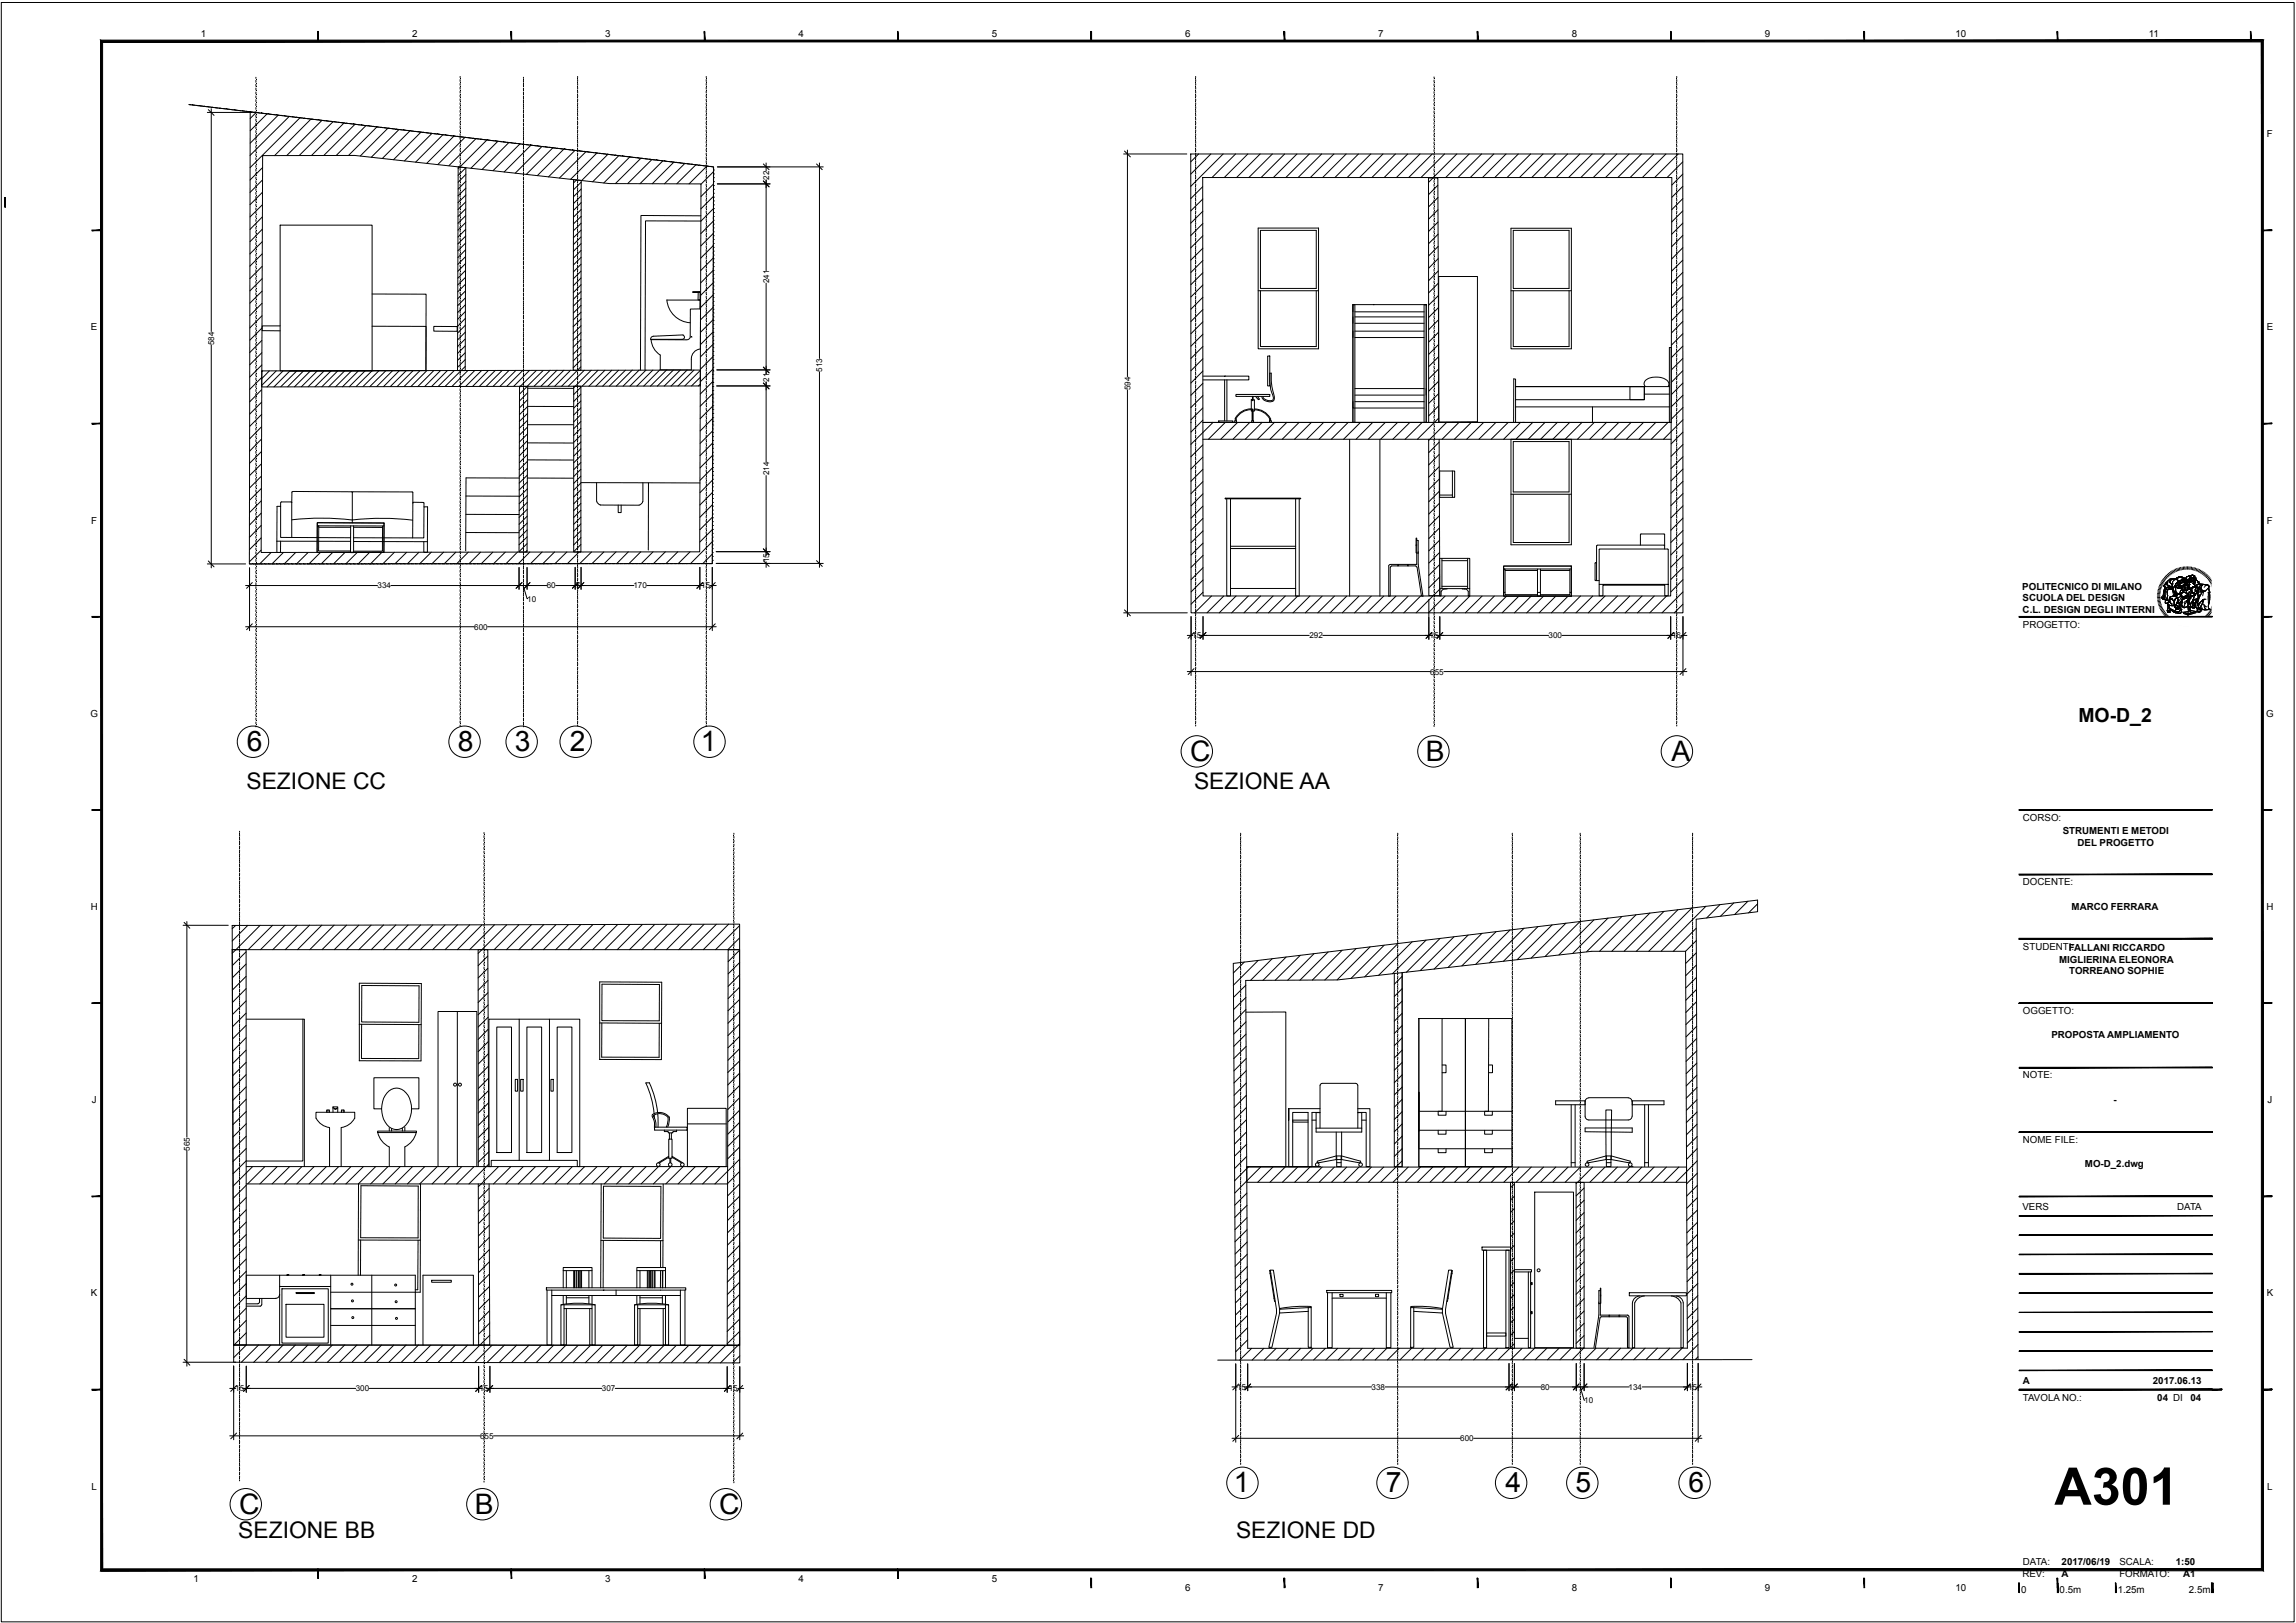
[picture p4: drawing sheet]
<svg xmlns="http://www.w3.org/2000/svg" width="594mm" height="420mm" viewBox="0 0 594 420" stroke-linecap="round" stroke-linejoin="round" font-family="sans-serif">
<defs><g id="words">
<text font-size="13.4" x="531.5" y="389.4">A301</text>
<g font-size="7.3">
<text x="63.8" y="194.4">6</text>
<text x="118.4" y="194.4">8</text>
<text x="133.2" y="194.4">3</text>
<text x="147.4" y="194.4">2</text>
<text x="181.4" y="194.4">1</text>
<text x="307.9" y="197">C</text>
<text x="368.9" y="196.9">B</text>
<text x="432.4" y="196.9">A</text>
<text x="319.2" y="386.2">1</text>
<text x="358.6" y="386.2">7</text>
<text x="389.5" y="386.2">4</text>
<text x="407.6" y="386.2">5</text>
<text x="436.8" y="386.2">6</text>
<text x="61.8" y="391.8">C</text>
<text x="122.8" y="391.8">B</text>
<text x="186.1" y="391.8">C</text>
</g>
<g font-size="5.9">
<text x="63.8" y="204.2">SEZIONE CC</text>
<text x="308.9" y="204.2">SEZIONE AA</text>
<text x="61.6" y="398">SEZIONE BB</text>
<text x="319.8" y="398">SEZIONE DD</text>
</g>
<text font-size="5" x="537.7" y="186.9">MO-D_2</text>
<g font-size="2.5">
<text x="51.9" y="9.5">1</text>
<text x="106.6" y="9.5">2</text>
<text x="156.6" y="9.5">3</text>
<text x="206.6" y="9.5">4</text>
<text x="256.6" y="9.5">5</text>
<text x="306.6" y="9.5">6</text>
<text x="356.6" y="9.5">7</text>
<text x="406.6" y="9.5">8</text>
<text x="456.6" y="9.5">9</text>
<text x="505.9" y="9.5">10</text>
<text x="556" y="9.5">11</text>
<text x="586.5" y="35.5">F</text>
<text x="23.5" y="85.5">E</text>
<text x="586.4" y="85.5">E</text>
<text x="23.6" y="135.5">F</text>
<text x="586.5" y="135.5">F</text>
<text x="523.2" y="152.6">POLITECNICO DI MILANO</text>
<text x="523.3" y="155.6">SCUOLA DEL DESIGN</text>
<text x="523.3" y="158.6">C.L. DESIGN DEGLI INTERNI</text>
<text x="523.4" y="162.4">PROGETTO:</text>
<text x="23.4" y="185.5">G</text>
<text x="586.3" y="185.5">G</text>
<text x="523.4" y="212.4">CORSO:</text>
<text x="533.7" y="215.8">STRUMENTI E METODI</text>
<text x="537.5" y="218.8">DEL PROGETTO</text>
<text x="523.4" y="229.1">DOCENTE:</text>
<text x="23.5" y="235.5">H</text>
<text x="535.9" y="235.5">MARCO FERRARA</text>
<text x="586.4" y="235.5">H</text>
<text x="523.4" y="245.7">STUDENTI:</text>
<text x="532.7" y="249.1">MIGLIERINA ELEONORA</text>
<text x="535.2" y="246.1">FALLANI RICCARDO</text>
<text x="535.3" y="252.1">TORREANO SOPHIE</text>
<text x="523.4" y="262.4">OGGETTO:</text>
<text x="530.7" y="268.6">PROPOSTA AMPLIAMENTO</text>
<text x="523.4" y="279.1">NOTE:</text>
<text x="23.7" y="285.5">J</text>
<text x="546.8" y="285.5">-</text>
<text x="586.7" y="285.5">J</text>
<text x="523.4" y="295.7">NOME FILE:</text>
<text x="539.4" y="301.9">MO-D_2.dwg</text>
<text x="523.2" y="313">VERS</text>
<text x="563.3" y="313">DATA</text>
<text x="23.5" y="335.5">K</text>
<text x="586.4" y="335.5">K</text>
<text x="523.4" y="358">A</text>
<text x="557" y="358">2017.06.13</text>
<text x="523.4" y="362.5">TAVOLA NO.:</text>
<text x="558.1" y="362.5">04 DI</text>
<text x="566.7" y="362.5">04</text>
<text x="23.7" y="385.5">L</text>
<text x="586.6" y="385.5">L</text>
<text x="523.2" y="408">REV:</text>
<text x="523.4" y="405.1">DATA:</text>
<text x="533.4" y="405">2017/06/19</text>
<text x="548.3" y="405">SCALA:</text>
<text x="562.9" y="405">1:50</text>
<text x="50.1" y="409.4">1</text>
<text x="106.6" y="409.4">2</text>
<text x="156.6" y="409.4">3</text>
<text x="206.6" y="409.4">4</text>
<text x="256.6" y="409.4">5</text>
<text x="306.6" y="411.7">6</text>
<text x="356.6" y="411.7">7</text>
<text x="406.6" y="411.7">8</text>
<text x="456.6" y="411.7">9</text>
<text x="505.9" y="411.7">10</text>
<text x="522.9" y="412.1">0</text>
<text x="532.8" y="412.1">0.5m</text>
<text x="533.4" y="408">A</text>
<text x="547.9" y="412.1">1.25m</text>
<text x="548.3" y="408">FORMATO:</text>
<text x="564.8" y="408">A1</text>
<text x="566.3" y="412.1">2.5m</text>
</g>
<g font-size="2.1">
<text x="199" y="46.5" transform="rotate(-90 199 46.5)">22</text>
<text x="199" y="73.2" transform="rotate(-90 199 73.2)">241</text>
<text x="55.4" y="89.3" transform="rotate(-90 55.4 89.3)">584</text>
<text x="199" y="98.8" transform="rotate(-90 199 98.8)">21</text>
<text x="212.7" y="96.2" transform="rotate(-90 212.7 96.2)">513</text>
<text x="292.4" y="101" transform="rotate(-90 292.4 101)">594</text>
<text x="199" y="123" transform="rotate(-90 199 123)">214</text>
<text x="199" y="145.5" transform="rotate(-90 199 145.5)">15</text>
<text x="97.7" y="152.2">334</text>
<text x="136.4" y="155.7">10</text>
<text x="141.4" y="152.2">60</text>
<text x="149" y="152.2">7</text>
<text x="163.9" y="152.2">170</text>
<text x="181.4" y="152.2">15</text>
<text x="122.7" y="162.9">600</text>
<text x="308.4" y="165.2">15</text>
<text x="338.8" y="165.2">292</text>
<text x="369.9" y="165.2">15</text>
<text x="400.6" y="165.2">300</text>
<text x="432.6" y="165.2">16</text>
<text x="370" y="174.6">655</text>
<text x="49.1" y="297.7" transform="rotate(-90 49.1 297.7)">565</text>
<text x="320" y="359.6">15</text>
<text x="354.8" y="359.6">338</text>
<text x="390.5" y="359.7">7</text>
<text x="398.6" y="359.6">80</text>
<text x="421.3" y="359.6">134</text>
<text x="436.7" y="359.6">15</text>
<text x="60.9" y="360.1">15</text>
<text x="92" y="360.1">300</text>
<text x="124" y="360.1">15</text>
<text x="155.7" y="360.1">307</text>
<text x="188.6" y="360.1">15</text>
<text x="409.9" y="363.1">10</text>
<text x="124.2" y="372.3">655</text>
<text x="377.8" y="373">600</text>
</g>
</g></defs>
<g fill="none" stroke="#000" stroke-width=".26">
<path d="M.3 .6h593.2v419.1h-593.2zM66.2 20v.3M119 19.8v.3M135.4 20v.3M149.4 19.8v.3M182.7 19.8v.3M309.3 19.8v.3M371 19.9v.3M433.8 19.8v.3M49.4 27.1h-.5l135.7 16.1-.3 102.6-119.8 .1 .2-117M49.7 27.1h.1M50 27.2h.5"/>
<path d="M50.7 27.3h.1M51 27.3l.4 .1M51.7 27.4h.1M51.9 27.4l.6 .1M52.7 27.5h.1M53 27.5l.4 .1M53.6 29.1h11.6M53.7 27.6h.1M53.9 28.4l1.5 1.5M53.9 27.7h.5M54.7 28.1v57.7M54.7 27.7h.1"/>
<path d="M54.9 27.8h.5M55.7 27.9h.1M55.9 27.9l.5 .1M56.7 28h.1M56.9 28l.5 .1M57.7 28.1h.1M57.9 28.1l.5 .1M58.6 28.2h.1M58.9 28.2l.5 .1M59.6 28.3h.1M59.9 28.4h.5M60.6 28.5h.1"/>
<path d="M60.9 28.5h.5M61.6 28.6h.1M61.9 28.6l.5 .1M62.6 28.7h.1M62.9 28.7l.5 .1M63.6 28.8h.1M63.9 28.8l.4 .1M64.6 28.9h.1M64.9 29h.5M65.6 29.1h.1M65.9 29.1h.4M66.2 20.8v.5"/>
<path d="M66.2 21.8v.5M66.2 22.8v.5M66.2 23.8v.5M66.2 24.8v.5M66.2 25.8v.5M66.2 26.8v.5M66.2 27.8v.5M66.2 28.8v.5M66.2 29.8v.5M66.2 30.8v.5M66.2 31.8v.5M66.2 32.8v.5"/>
<path d="M66.2 33.8v.5M66.2 34.8v.5M66.2 35.8v.5M66.2 36.8v.5M66.2 37.8v.5M66.2 38.8v.5M66.2 39.8v.5M66.3 29.1l-1.6 1.6M66.6 29.1h.1M66.8 29.2l.6 .1M67.6 29.3h.1M67.8 29.3h.5"/>
<path d="M68.6 29.4h.1M68.8 29.4l.5 .1M69.1 29.5l-4.4 4.3M69.6 29.5h.1M69.8 29.6h.5M70.6 29.6h.1M70.8 29.6l.5 .1M71.5 29.7h.1M71.8 29.8l.5 .1M72 29.8l-7.3 7.3M72.6 29.9h.1M72.8 29.9h.5"/>
<path d="M73.5 30h.1M73.8 30l.5 .1M74.5 30.1h.1M75.3 30.2h-.5l-10.1 10M75.5 30.2h.1M75.8 30.2l.5 .1M76.5 30.3h.1M76.8 30.4h.5M77.5 30.4h.1M77.6 30.4l-12.9 13M77.8 30.5h.5M78.5 30.6h.1"/>
<path d="M78.7 30.6l.5 .1M79.5 30.7h.1M79.8 30.7l.5 .1M80.5 30.8l-9.5 9.5M80.5 30.8h.1M80.7 30.8l.5 .1M81.5 30.9h.1M81.7 31h.6M82.5 31h.1M82.7 31.1h.5M83.3 31.1l-9.1 9.1M83.5 31.2h.1"/>
<path d="M83.7 31.2l.5 .1M84.5 31.3h.1M84.7 31.3l.5 .1M85.5 31.4h.1M85.7 31.4l.5 .1M86.2 31.5l-8.8 8.7M86.4 31.5h.1M86.7 31.5l.5 .1M87.5 31.6h.1M87.7 31.7h.5M88.4 31.8h.1M88.7 31.8h.5"/>
<path d="M89 31.8l-8.4 8.4M89.5 31.9h.1M89.7 31.9l.5 .1M90.4 32h.1M90.7 32l.5 .1M91.4 32.1h.1M91.7 32.1l.5 .1M91.9 32.1l-8.1 8.1M92.4 32.2h.1M92.7 32.3h.5M93.4 32.4h.1M93.6 32.4h.5"/>
<path d="M94.4 32.5h.1M95.2 32.6l-.5-.1-7.7 7.7M95.4 32.6h.1M95.6 32.6h.5M96.4 32.7h.1M96.6 32.7l.5 .1M97.4 32.8h.1M97.5 32.8l-7.3 7.4M97.6 32.9h.5M98.4 32.9h.1M98.6 32.9l.5 .1M99.4 33h.1"/>
<path d="M99.6 33.1l.5 .1M100.4 33.2h.1M100.4 33.2l-7.2 7.2M100.6 33.2h.5M101.3 33.3h.1M101.6 33.3l.5 .1M102.4 33.4h.1M102.6 33.5h.5M103.3 33.5l-7.2 7.2M103.3 33.5h.1M103.6 33.5l.5 .1M104.3 33.6h.1"/>
<path d="M104.6 33.7h.5M105.3 33.8h.1M105.6 33.8h.5l-7.2 7.2M106.3 33.9h.1M106.6 33.9l.5 .1M107.3 34h.1M107.6 34l.4 .1M108.3 34.1h.1M108.5 34.1l.6 .1M108.9 34.2l-7.1 7.1M109.3 34.2h.1M109.6 34.3h.4"/>
<path d="M110.3 34.3h.1M110.5 34.4h.5M111.3 34.5h.1M111.5 34.5l.5 .1M111.8 34.5l-7.2 7.1M112.3 34.6h.1M112.5 34.6l.5 .1M113.3 34.7h.1M113.5 34.7l.5 .1M114.3 34.8h.1M114.5 34.9h.5M114.6 34.9l-7.1 7.1"/>
<path d="M115.2 34.9h.1M115.5 35h.5M116.2 35.1h.1M116.5 35.1h.5M117.2 35.2h.1M118 35.3l-.5-.1-7.1 7.1M118.2 35.3h.1M118.5 35.3l.5 .1M119 20.6v.5M119 21.6v.5M119 22.6v.5M119 23.6v.5"/>
<path d="M119 24.6v.5M119 25.6v.5M119 26.6v.5M119 27.6v.5M119 28.6v.5M119 29.6v.5M119 30.6v.5M119 31.6v.5M119 32.6v.5M119 33.6v.5M119 34.6v.5M119 35.6v.5"/>
<path d="M119 36.6v.5M119 37.6v.5M119 38.6v.5M119 39.6v.5M119.2 35.4h.1M119.5 35.4l.5 .1M120.2 35.5h.1M120.3 35.5l-7.1 7.1M120.5 35.6h.4M121.2 35.7h.1M121.5 35.7h.5M122.2 35.8h.1"/>
<path d="M122.5 35.8l.4 .1M123.1 35.9l-7 7M123.2 35.9h.1M123.4 35.9l.6 .1M124.2 36h.1M124.4 36l.5 .1M125.2 36.1h.1M125.4 36.2h.5M126 36.2l-7.5 7.4M126.2 36.2h.1M126.4 36.2l.5 .1M127.2 36.4h.1"/>
<path d="M127.4 36.4l.5 .1M128.1 36.5h.1M128.4 36.5h.5M128.8 36.5l-7 7M129.2 36.6h.1M129.4 36.6l.5 .1M130.1 36.7h.1M130.4 36.8h.5M131.1 36.8h.1M131.4 36.8l.5 .1M131.7 36.9l-7 7M132.1 36.9h.1"/>
<path d="M132.4 37l.5 .1M133.1 37.1h.1M133.4 37.1h.5M134.1 37.2h.1M134.4 37.2l.5 .1M134.5 37.2l-6.9 7M135.1 37.3h.1M135.3 37.3l.5 .1M135.4 20.8v.5M135.4 21.8v.5M135.4 22.8v.5M135.4 23.8v.5"/>
<path d="M135.4 24.8v.5M135.4 25.8v.5M135.4 26.8v.5M135.4 27.8v.5M135.4 28.8v.5M135.4 29.8v.5M135.4 30.8v.5M135.4 31.8v.5M135.4 32.8v.5M135.4 33.8v.5M135.4 34.8v.5M135.4 35.8v.5"/>
<path d="M135.4 36.8v.5M135.4 37.8v.5M135.4 38.8v.5M135.4 39.8v.5M136.1 37.4h.1M136.4 37.4l.5 .1M137.1 37.5h.1M137.3 37.6h.5M137.4 37.6l-7 6.9M138.1 37.6h.1M138.3 37.7h.6M139.1 37.8h.1"/>
<path d="M139.3 37.8l.5 .1M140.1 37.9h.1M140.2 37.9l-6.9 6.9M140.3 37.9l.5 .1M141.1 38h.1M141.3 38l.5 .1M142.1 38.1h.1M142.3 38.2h.5M143 38.2h.1M143 38.2l-6.9 6.9M143.3 38.3h.5M144.1 38.4h.1"/>
<path d="M144.3 38.4h.5M145 38.5h.1M145.3 38.5l.5 .1M145.9 38.6l-6.9 6.8M146 38.6h.1M146.3 38.6l.5 .1M147 38.7h.1M147.3 38.7l.5 .1M148 38.8h.1M148.3 38.9h.5l-6.9 6.9M149 39h.1M149.3 39h.5"/>
<path d="M149.4 20.6v.5M149.4 21.6v.5M149.4 22.6v.5M149.4 23.6v.5M149.4 24.6v.5M149.4 25.6v.5M149.4 26.6v.5M149.4 27.6v.5M149.4 28.6v.5M149.4 29.6v.5M149.4 30.6v.5M149.4 31.6v.5"/>
<path d="M149.4 32.6v.5M149.4 33.6v.5M149.4 34.6v.5M149.4 35.6v.5M149.4 36.6v.5M149.4 37.6v.5M149.4 38.6v.5M149.4 39.6v.5M150 39.1h.1M150.2 39.1l.5 .1M151 39.2h.1M151.3 39.2l.5 .1"/>
<path d="M151.6 39.3l-6.9 6.8M152 39.3h.1M152.2 39.3l.5 .1M153 39.4h.1M153.2 39.5h.5M154 39.6h.1M154.2 39.6h.5M154.4 39.6l-6.8 6.8M155 39.7h.1M155.2 39.7l.5 .1M156 39.8h.1M156.2 39.8h.5"/>
<path d="M157 39.9h.1M157.2 39.9l.5 .1M157.3 39.9l-6.8 6.8M182.7 20.6v.5M182.7 21.6v.5M182.7 22.6v.5M182.7 23.6v.5M182.7 24.6v.5M182.7 25.6v.5M182.7 26.6v.5M182.7 27.6v.5M182.7 28.6v.5"/>
<path d="M182.7 29.6v.5M182.7 30.6v.5M182.7 31.6v.5M182.7 32.6v.5M182.7 33.6v.5M182.7 34.6v.5M182.7 35.6v.5M182.7 36.6v.5M182.7 37.6v.5M182.7 38.6v.5M182.7 39.6v.5M290.7 39.8h16.3"/>
<path d="M290.9 39.1l1.5 1.5M291.7 38.8v58.7M308.1 39.8h127.3v118.8h-127.3zM309.3 20.6v.5M309.3 21.6v.5M309.3 22.6v.5M309.3 23.6v.5M309.3 24.6v.5M309.3 25.6v.5M309.3 26.6v.5M309.3 27.6v.5M309.3 28.6v.5"/>
<path d="M309.3 29.6v.5M309.3 30.6v.5M309.3 31.6v.5M309.3 32.6v.5M309.3 33.6v.5M309.3 34.6v.5M309.3 35.6v.5M309.3 36.6v.5M309.3 37.6v.5M309.3 38.6v.5M309.3 39.6v.5M310.1 39.8l-2 2.1"/>
<path d="M313.3 39.8l-5.2 5.3M316.4 39.8l-8.3 8.4M319.7 39.8l-6.1 6.1M322.8 39.8l-6.1 6.1M326 39.8l-6.1 6.1M329.2 39.8l-6.1 6.1M332.4 39.8l-6.1 6.1M335.5 39.8l-6.1 6.1M338.8 39.8l-6.1 6.1M341.9 39.8l-6.1 6.1M345.1 39.8l-6.1 6.1M348.3 39.8l-6.1 6.1"/>
<path d="M351.5 39.8l-6.1 6.1M354.6 39.8l-6.1 6.1M357.8 39.8l-6.1 6.1M361 39.8l-6.1 6.1M364.2 39.8l-6.1 6.1M367.4 39.8l-6.1 6.1M370.5 39.8l-6.1 6.1M371 20.7v.5M371 21.7v.5M371 22.7v.5M371 23.7v.5M371 24.7v.5"/>
<path d="M371 25.7v.5M371 26.7v.5M371 27.7v.5M371 28.7v.5M371 29.7v.5M371 30.7v.5M371 31.7v.5M371 32.7v.5M371 33.7v.5M371 34.7v.5M371 35.7v.5M371 36.7v.5"/>
<path d="M371 37.7v.5M371 38.7v.5M371 39.7v.5M373.7 39.8l-6.1 6.1M376.9 39.8l-6.1 6.1M380.1 39.8l-6.1 6.1M383.3 39.8l-6.1 6.1M386.5 39.8l-6.1 6.1M389.6 39.8l-6.1 6.1M392.8 39.8l-6.1 6.1M396 39.8l-6.1 6.1M399.2 39.8l-6.1 6.1"/>
<path d="M402.4 39.8l-6.1 6.1M405.6 39.8l-6.1 6.1M408.7 39.8l-6.1 6.1M411.9 39.8l-6.1 6.1M415.1 39.8l-6.1 6.1M418.3 39.8l-6.1 6.1M421.5 39.8l-6.1 6.1M424.6 39.8l-6.1 6.1M427.8 39.8l-6.1 6.1M431 39.8l-6.1 6.1M433.8 20.6v.5M433.8 21.6v.5"/>
<path d="M433.8 22.6v.5M433.8 23.6v.5M433.8 24.6v.5M433.8 25.6v.5M433.8 26.6v.5M433.8 27.6v.5M433.8 28.6v.5M433.8 29.6v.5M433.8 30.6v.5M433.8 31.6v.5M433.8 32.6v.5M433.8 33.6v.5"/>
<path d="M433.8 34.6v.5M433.8 35.6v.5M433.8 36.6v.5M433.8 37.6v.5M433.8 38.6v.5M433.8 39.6v.5M434.2 39.8l-6.1 6.1M66.2 40.8v.5M66.2 41.8v.5M66.2 42.8v.5M66.2 43.8v.5M66.2 44.8v.5"/>
<path d="M66.2 45.8v.5M66.2 46.8v.5M66.2 47.8v.5M66.2 48.8v.5M66.2 49.8v.5M66.2 50.8v.5M66.2 51.8v.5M66.2 52.8v.5M66.2 53.8v.5M66.2 54.8v.5M66.2 55.8v.5M66.2 56.8v.5"/>
<path d="M66.2 57.8v.5M66.2 58.8v.5M66.2 59.8v.5M67.9 56.1l-3.2 3.3M67.9 59.3l-3.2 3.2M67.9 46.6l-3.2 3.2M67.9 49.8l-3.2 3.2M67.9 53l-3.2 3.1M67.9 40.3l23.9-.1 65.8 7.3 23.8 .1-.4 95.2-113.4 .2zM67.9 43.4l-3.2 3.2M72.5 58.3h23.8v37.7h-23.8zM118.5 43.2l2 .2-.1 52.5h-2z"/>
<path d="M119 40.6v.5M119 41.6v.5M119 42.6v.5M119 43.6v.5M119 44.6v.5M119 45.6v.5M119 46.6v.5M119 47.6v.5M119 48.6v.5M119 49.6v.5M119 50.6v.5M119 51.6v.5"/>
<path d="M119 52.6v.5M119 53.6v.5M119 54.6v.5M119 55.6v.5M119 56.6v.5M119 57.6v.5M119 58.6v.5M119 59.6v.5M120.5 57.6l-2 2M120.5 52.3l-2 1.9M120.5 54l-2 2M120.5 55.8l-2 2"/>
<path d="M120.5 59.4l-2 2M120.5 43.4l-2 2M120.5 45.1l-2 2.1M120.5 46.9l-2 2M120.5 48.7l-2 2M120.5 50.5l-2 2M135.4 40.8v.5M135.4 41.8v.5M135.4 42.8v.5M135.4 43.8v.5M135.4 44.8v.5M135.4 45.8v.5"/>
<path d="M135.4 46.8v.5M135.4 47.8v.5M135.4 48.8v.5M135.4 49.8v.5M135.4 50.8v.5M135.4 51.8v.5M135.4 52.8v.5M135.4 53.8v.5M135.4 54.8v.5M135.4 55.8v.5M135.4 56.8v.5M135.4 57.8v.5"/>
<path d="M135.4 58.8v.5M135.4 59.8v.5M148.4 46.5l2 .2-.1 49.1h-2zM149.1 46.6l-.7 .7M149.4 40.6v.5M149.4 41.6v.5M149.4 42.6v.5M149.4 43.6v.5M149.4 44.6v.5M149.4 45.6v.5M149.4 46.6v.5M149.4 47.6v.5"/>
<path d="M149.4 48.6v.5M149.4 49.6v.5M149.4 50.6v.5M149.4 51.6v.5M149.4 52.6v.5M149.4 53.6v.5M149.4 54.6v.5M149.4 55.6v.5M149.4 56.6v.5M149.4 57.6v.5M149.4 58.6v.5M149.4 59.6v.5"/>
<path d="M150.4 47.1l-2 2M150.4 48.9l-2 2M150.4 50.7l-2 2M150.4 52.4l-2 2.1M150.4 54.2l-2 2M150.4 56l-2.1 2M150.4 57.8l-2.1 1.9M150.4 59.5l-2.1 2M157.9 40h.1M158.2 40.1h.5M159 40.1h.1M159.2 40.1l.5 .1"/>
<path d="M159.9 40.2h.1M160.1 40.3l-6.8 6.7M160.2 40.3l.5 .1M160.9 40.4h.1M161.2 40.4h.5M161.9 40.5h.1M162.2 40.5l.5 .1M162.9 40.6h.1M162.9 40.6l-6.7 6.7M163.2 40.7h.5M163.9 40.7h.1M164.2 40.7l.4 .1"/>
<path d="M164.9 40.8h.1M165.1 40.9h.6M165.8 40.9l-6.6 6.6M165.9 40.9h.1M166.2 41h.4M166.9 41.1h.1M167.1 41.1l.5 .1M167.9 41.2h.1M168.1 41.2l.5 .1M168.7 41.3l-6.3 6.2M168.9 41.3h.1M169.1 41.3l.5 .1"/>
<path d="M169.9 41.4h.1M170.1 41.5h.5M170.9 41.5h.1M171.1 41.6h.5M171.5 41.6l-5.9 6M171.9 41.7h.1M172.1 41.7l.5 .1M172.8 41.8h.1M173.1 41.8l.5 .1M173.8 41.9h.1M174.1 41.9l.5 .1M174.3 42l-5.6 5.6"/>
<path d="M174.8 42h.1M175.1 42l.5 .1M175.8 42.1h.1M176.1 42.2h.5M176.8 42.3h.1M177.1 42.3h.4M177.2 42.3l-5.3 5.3M177.8 42.4h.1M178.1 42.4l.5 .1M178.8 42.5h.1M179.1 42.5l.4 .1M179.8 42.6h.1"/>
<path d="M180.6 42.7l-.6-.1-4.9 5M180.8 42.7h.1M181 42.8h.5M181.3 55.8h-15.5l-.1 40M181.3 57.2h-14.3l-.1 38.6M181.8 42.9h.1M182 42.9h.5M182.7 40.6v.5M182.7 41.6v.5M182.7 42.6v.5M182.7 43.6v.5M182.7 44.6v.5"/>
<path d="M182.7 45.6v.5M182.7 46.6v.5M182.7 47.6v.5M182.7 48.6v.5M182.7 49.6v.5M182.7 50.6v.5M182.7 51.6v.5M182.7 52.6v.5M182.7 53.6v.5M182.7 54.6v.5M182.7 55.6v.5M182.7 56.6v.5"/>
<path d="M182.7 57.6v.5M182.7 58.6v.5M182.7 59.6v.5M182.8 43h.1M182.9 43l-4.6 4.6M183 43l.5 .1M183.8 43.1h.1M184 43.1l.6 .1v.5M184.5 56h.1M184.5 57h.1M184.5 58h.1M184.5 59h.1"/>
<path d="M184.5 60h.1M184.5 56.3v.4M184.5 57.2v.6M184.5 58.3v.5M184.5 59.2v.5M184.6 44h.1M184.6 45h.1M184.6 46h.1M184.6 47h.1M184.6 48h.1M184.6 49h.1M184.6 50h.1"/>
<path d="M184.6 51h.1M184.6 52h.1M184.6 53h.1M184.6 54h.1M184.6 55h.1M184.6 50.8l-3.3 3.3M184.6 54l-3.3 3.2M184.6 57.2l-3.3 3.3M184.6 44.2v.6M184.6 45.3v.4M184.6 46.2v.5M184.6 47.3v.5"/>
<path d="M184.6 48.3v.4M184.6 49.2v.6M184.6 50.3v.5M184.6 51.2v.5M184.6 52.3v.5M184.6 53.3v.4M184.6 54.2v.5M184.6 55.3v.5M184.6 44.4l-3.2 3.3M184.6 47.6l-3.2 3.3M185.6 43.2h27.4M185.6 47.6h13.6"/>
<path d="M197.5 42.4l1.5 1.5M197.5 46.8l1.5 1.6M198.2 42.2v2M198.2 46.6v23.4M211.2 42.4l1.5 1.5M212 42.2v50.6M309.3 40.6v.5M309.3 41.6v.5M309.3 42.6v.5M309.3 43.6v.5M309.3 44.6v.5M309.3 45.6v.5"/>
<path d="M309.3 46.6v.5M309.3 47.6v.5M309.3 48.6v.5M309.3 49.6v.5M309.3 50.6v.5M309.3 51.6v.5M309.3 52.6v.5M309.3 53.6v.5M309.3 54.6v.5M309.3 55.6v.5M309.3 56.6v.5M309.3 57.6v.5"/>
<path d="M309.3 58.6v.5M309.3 59.6v.5M311.1 45.9h121.4l-.3 108.3h-121zM311.1 48.3l-3 3.1M311.2 51.5l-3.1 3.1M311.2 54.7l-3.1 3.1M311.2 57.8l-3.1 3.2M325.5 59h15.6v31.3h-15.6zM326.1 59.6h14.4v15h-14.4zM370.7 46.1l-1.1 1.1M371 40.7v.5M371 41.7v.5"/>
<path d="M371 42.7v.5M371 43.7v.5M371 44.7v.5M371 45.7v.5M371 46.7v.5M371 47.7v.5M371 48.7v.5M371 49.7v.5M371 50.7v.5M371 51.7v.5M371 52.7v.5M371 53.7v.5"/>
<path d="M371 54.7v.5M371 55.7v.5M371 56.7v.5M371 57.7v.5M371 58.7v.5M371 59.7v.5M372 47.9l-2.4 2.5M372 51.1l-2.4 2.5M372 54.3l-2.4 2.4M372 57.5l-2.4 2.4M390.9 59.1h15.6v31.2h-15.6zM391.5 59.6h14.4v15h-14.4z"/>
<path d="M433.8 40.6v.5M433.8 41.6v.5M433.8 42.6v.5M433.8 43.6v.5M433.8 44.6v.5M433.8 45.6v.5M433.8 46.6v.5M433.8 47.6v.5M433.8 48.6v.5M433.8 49.6v.5M433.8 50.6v.5M433.8 51.6v.5"/>
<path d="M433.8 52.6v.5M433.8 53.6v.5M433.8 54.6v.5M433.8 55.6v.5M433.8 56.6v.5M433.8 57.6v.5M433.8 58.6v.5M433.8 59.6v.5M435.4 41.9l-4.1 4M435.4 45.1l-2.9 2.8M435.4 48.2l-2.9 2.9M435.4 51.4l-2.9 2.9"/>
<path d="M435.4 54.6l-2.9 2.9M435.4 57.8l-2.9 2.8M66.2 60.8v.5M66.2 61.8v.5M66.2 62.8v.5M66.2 63.8v.5M66.2 64.8v.5M66.2 65.8v.5M66.2 66.8v.5M66.2 67.8v.5M66.2 68.8v.5M66.2 69.8v.5"/>
<path d="M66.2 70.8v.5M66.2 71.8v.5M66.2 72.8v.5M66.2 73.8v.5M66.2 74.8v.5M66.2 75.8v.5M66.2 76.8v.5M66.2 77.8v.5M66.2 78.8v.5M66.2 79.8v.5M67.8 78.5l-3.2 3.2M67.8 65.7l-3.2 3.2"/>
<path d="M67.8 68.9l-3.2 3.2M67.8 72.1l-3.2 3.2M67.8 75.3l-3.2 3.2M67.9 62.5l-3.3 3.2M96.3 76.1h13.9v19.8l-35.1 .1M119 60.6v.5M119 61.6v.5M119 62.6v.5M119 63.6v.5M119 64.6v.5M119 65.6v.5M119 66.6v.5"/>
<path d="M119 67.6v.5M119 68.6v.5M119 69.6v.5M119 70.6v.5M119 71.6v.5M119 72.6v.5M119 73.6v.5M119 74.6v.5M119 75.6v.5M119 76.6v.5M119 77.6v.5M119 78.6v.5"/>
<path d="M119 79.6v.5M120.4 75.3l-2 2M120.4 77.1l-2 2M120.4 78.9l-2 2M120.4 64.7l-2 2M120.4 66.4l-2 2M120.4 68.2l-2 2M120.4 70l-2 2M120.4 71.8l-2 2M120.4 73.5l-2 2M120.5 61.1l-2.1 2M120.5 62.9l-2.1 2"/>
<path d="M135.4 60.8v.5M135.4 61.8v.5M135.4 62.8v.5M135.4 63.8v.5M135.4 64.8v.5M135.4 65.8v.5M135.4 66.8v.5M135.4 67.8v.5M135.4 68.8v.5M135.4 69.8v.5M135.4 70.8v.5M135.4 71.8v.5"/>
<path d="M135.4 72.8v.5M135.4 73.8v.5M135.4 74.8v.5M135.4 75.8v.5M135.4 76.8v.5M135.4 77.8v.5M135.4 78.8v.5M135.4 79.8v.5M149.4 60.6v.5M149.4 61.6v.5M149.4 62.6v.5M149.4 63.6v.5"/>
<path d="M149.4 64.6v.5M149.4 65.6v.5M149.4 66.6v.5M149.4 67.6v.5M149.4 68.6v.5M149.4 69.6v.5M149.4 70.6v.5M149.4 71.6v.5M149.4 72.6v.5M149.4 73.6v.5M149.4 74.6v.5M149.4 75.6v.5"/>
<path d="M149.4 76.6v.5M149.4 77.6v.5M149.4 78.6v.5M149.4 79.6v.5M150.3 61.3l-2 2M150.3 63l-2 2.1M150.3 64.8l-2 2M150.3 66.6l-2 2M150.3 68.4l-2 2M150.3 70.2l-2 1.9M150.3 71.9l-2 2M150.3 73.7l-2 2"/>
<path d="M150.3 75.4l-2 2M150.3 77.2l-2 2M150.3 79l-2 2M172.5 77.7h8.6v2.2M172.5 77.6a6.4 6.4 0 0 0 6.1 5.9M180.6 75.6h.5v2.1h-.5zM181.1 75.6h-1.9h1.9M182.7 60.6v.5M182.7 61.6v.5M182.7 62.6v.5M182.7 63.6v.5M182.7 64.6v.5"/>
<path d="M182.7 65.6v.5M182.7 66.6v.5M182.7 67.6v.5M182.7 68.6v.5M182.7 69.6v.5M182.7 70.6v.5M182.7 71.6v.5M182.7 72.6v.5M182.7 73.6v.5M182.7 74.6v.5M182.7 75.6v.5M182.7 76.6v.5"/>
<path d="M182.7 77.6v.5M182.7 78.6v.5M182.7 79.6v.5M184.5 70h.1M184.5 71h.1M184.5 72h.1M184.5 73h.1M184.5 74h.1M184.5 75h.1M184.5 76h.1M184.5 77h.1M184.5 78h.1"/>
<path d="M184.5 79h.1M184.5 76.3l-3.3 3.3M184.5 79.6l-3.3 3.2M184.5 70.2v.5M184.5 71.3v.5M184.5 72.2v.5M184.5 73.2v.6M184.5 74.3v.5M184.5 75.2v.5M184.5 76.3v.5M184.5 77.3v.4M184.5 78.2v.6"/>
<path d="M184.5 79.3v.5M184.5 61h.1M184.5 62h.1M184.5 63h.1M184.5 64h.1M184.5 65h.1M184.5 66h.1M184.5 67h.1M184.5 68h.1M184.5 69h.1M184.5 63.6l-3.2 3.2M184.5 66.3v.5l-3.2 3.2"/>
<path d="M184.5 69.9l-3.2 3.3M184.5 73.2l-3.2 3.2M184.5 60.3v.5M184.5 61.3v.4M184.5 62.2v.5M184.5 63.3v.5M184.5 64.3v.4M184.5 65.2v.6M184.5 67.2v.5M184.5 68.3v.5M184.5 69.3v.4M184.6 60.4l-3.3 3.2"/>
<path d="M198.2 73.3v23.5M309.3 60.6v.5M309.3 61.6v.5M309.3 62.6v.5M309.3 63.6v.5M309.3 64.6v.5M309.3 65.6v.5M309.3 66.6v.5M309.3 67.6v.5M309.3 68.6v.5M309.3 69.6v.5M309.3 70.6v.5"/>
<path d="M309.3 71.6v.5M309.3 72.6v.5M309.3 73.6v.5M309.3 74.6v.5M309.3 75.6v.5M309.3 76.6v.5M309.3 77.6v.5M309.3 78.6v.5M309.3 79.6v.5M311.2 61l-3.1 3.1M311.2 64.2l-3.1 3.1M311.2 67.4l-3.1 3.1"/>
<path d="M311.2 70.6l-3.1 3.1M311.2 73.8l-3.1 3M311.2 76.9l-3.1 3.1M325.5 75.2h15.6M326.1 75.2v14.5h14.4v-14.5M350 78.8v30.5h19v-30.5M350 78.8h.5v30.5h-.5zM355.3 78.8h.1M368.4 78.8h.6v30.5h-.6zM369 79v-.2h-19v1.9M371 60.7v.5M371 61.7v.5"/>
<path d="M371 62.7v.5M371 63.7v.5M371 64.7v.5M371 65.7v.5M371 66.7v.5M371 67.7v.5M371 68.7v.5M371 69.7v.5M371 70.7v.5M371 71.7v.5M371 72.7v.5M371 73.7v.5"/>
<path d="M371 74.7v.5M371 75.7v.5M371 76.7v.5M371 77.7v.5M371 78.7v.5M371 79.7v.5M372.1 60.6l-2.5 2.5M372.1 63.8l-2.5 2.5M372.1 66.9l-2.5 2.5M372.1 73.3l-2.5 2.5M372.1 70.1l-2.5 2.6M372.2 76.5l-2.6 2.5"/>
<path d="M372.2 79.6l-2.6 2.6M372.2 71.6h10v37.5l-10 .1zM390.9 75.2h15.6M391.5 75.2v14.5h14.4v-14.5M433.8 60.6v.5M433.8 61.6v.5M433.8 62.6v.5M433.8 63.6v.5M433.8 64.6v.5M433.8 65.6v.5M433.8 66.6v.5M433.8 67.6v.5"/>
<path d="M433.8 68.6v.5M433.8 69.6v.5M433.8 70.6v.5M433.8 71.6v.5M433.8 72.6v.5M433.8 73.6v.5M433.8 74.6v.5M433.8 75.6v.5M433.8 76.6v.5M433.8 77.6v.5M433.8 78.6v.5M433.8 79.6v.5"/>
<path d="M435.4 60.9l-2.9 2.9M435.4 64.1l-2.9 2.9M435.4 67.3l-3 2.9M435.4 70.5l-3 2.9M435.4 73.7l-3 2.9M435.4 76.8l-3 3M54.7 89.2v57.7M66.2 80.8v.5M66.2 81.8v.5M66.2 82.8v.5M66.2 83.8v.5M66.2 84.8v.5"/>
<path d="M66.2 85.8v.5M66.2 86.8v.5M66.2 87.8v.5M66.2 88.8v.5M66.2 89.8v.5M66.2 90.8v.5M66.2 91.8v.5M66.2 92.8v.5M66.2 93.8v.5M66.2 94.8v.5M66.2 95.8v.5M66.2 96.8v.5"/>
<path d="M66.2 97.8v.5M66.2 98.8v.5M66.2 99.8v.5M67.7 96l113.5-.2v4.1l-113.5 .2zM67.7 88.1l-3.1 3.1M67.7 91.3l-3.1 3.1M67.7 94.5l-3.1 3.1M67.7 97.7l-3.1 3.1M67.8 81.7l-3.2 3.1M67.8 84.9l-3.2 3.1M67.9 96l-.2 .2M69.7 96l-2 2"/>
<path d="M71.5 96l-3.8 3.7M72.5 84.3h-4.7v1.3h4.7M73.2 96l-4.1 4.1M75 96l-4.1 4.1M76.8 96l-4.2 4.1M78.5 96l-4.1 4.1M80.3 96l-4.1 4.1M82.1 96l-4.1 4.1M83.9 96l-4.2 4.1M85.6 96l-4.1 4.1M87.4 96l-4.1 4.1M89.2 96l-4.2 4.1"/>
<path d="M90.9 96l-4.1 4.1M92.7 96l-4.1 4.1M94.4 96l-4.1 4.1M96.2 96l-4.1 4M96.3 84.4l13.9 .1v11.4l-35.1 .1M96.3 95.9h.1M98 95.9l-4.1 4.1M99.8 95.9l-4.1 4.1M101.6 95.9l-4.1 4.1M103.3 95.9l-4.1 4.1M105.1 95.9l-4.1 4.1M106.9 95.9l-4.2 4.1"/>
<path d="M108.7 95.9l-4.2 4.1M110.4 95.9l-4.1 4.1M112.2 84.5h6.1v1.2h-6.1zM112.2 95.9l-4.1 4.1M114 95.9l-4.1 4.1M115.7 95.9l-4.1 4.1M117.5 95.9l-4.1 4.1M119 80.6v.5M119 81.6v.5M119 82.6v.5M119 83.6v.5M119 84.6v.5"/>
<path d="M119 85.6v.5M119 86.6v.5M119 87.6v.5M119 88.6v.5M119 89.6v.5M119 90.6v.5M119 91.6v.5M119 92.6v.5M119 93.6v.5M119 94.6v.5M119 95.6v.5M119 96.6v.5"/>
<path d="M119 97.6v.5M119 98.6v.5M119 99.6v.5M120.4 87.7l-2 2M120.4 89.5l-2 2M120.4 91.3l-2 2M120.4 93.1l-2 1.9M120.4 94.8l-5.3 5.2M120.4 80.6l-2 2M120.4 82.4l-2 2M120.4 84.2l-2 2M120.4 85.9l-2 2.1"/>
<path d="M121.1 95.9l-4.2 4.1M122.9 95.9l-4.2 4.1M124.6 95.9l-4.1 4.1M126.4 95.9l-4.1 4.1M128.1 95.9l-4.1 4.1M129.9 95.9l-4.1 4.1M131.7 95.9l-4.1 4.1M133.5 95.9l-4.2 4.1M134.4 100h2.1l-.1 42.8h-2.1zM135.3 95.9l-4.2 4.1M135.4 80.8v.5M135.4 81.8v.5"/>
<path d="M135.4 82.8v.5M135.4 83.8v.5M135.4 84.8v.5M135.4 85.8v.5M135.4 86.8v.5M135.4 87.8v.5M135.4 88.8v.5M135.4 89.8v.5M135.4 90.8v.5M135.4 91.8v.5M135.4 92.8v.5M135.4 93.8v.5"/>
<path d="M135.4 94.8v.5M135.4 95.8v.5M135.4 96.8v.5M135.4 97.8v.5M135.4 98.8v.5M135.4 99.8v.5M137 95.9l-4.1 4.1M138.8 95.9l-4.4 4.3M140.5 95.9l-6.1 6.1M142.3 95.8l-4.1 4.2M144.1 95.8l-4.1 4.2M145.9 95.8l-4.2 4.2"/>
<path d="M147.6 95.8l-4.1 4.2M148.4 100h1.9v42.8h-1.9zM149.4 80.6v.5M149.4 81.6v.5M149.4 82.6v.5M149.4 83.6v.5M149.4 84.6v.5M149.4 85.6v.5M149.4 86.6v.5M149.4 87.6v.5M149.4 88.6v.5M149.4 89.6v.5"/>
<path d="M149.4 90.6v.5M149.4 91.6v.5M149.4 92.6v.5M149.4 93.6v.5M149.4 94.6v.5M149.4 95.6v.5M149.4 96.6v.5M149.4 97.6v.5M149.4 98.6v.5M149.4 99.6v.5M150.3 94.9l-5 5.1M150.3 87.9l-2 1.9"/>
<path d="M150.3 89.6l-2 2M150.3 91.4l-2 2M150.3 93.1l-2 2.1M150.3 80.8l-2 2M150.3 82.5l-2 2.1M150.3 84.3l-2 2M150.3 86.1l-2 2M151.2 95.8l-4.2 4.2M153 95.8l-4.6 4.5M154.7 95.8l-4.1 4.2M156.5 95.8l-4.1 4.2M158.3 95.8l-4.2 4.2"/>
<path d="M160 95.8l-4.1 4.1M161.8 95.8l-4.2 4.1M163.6 95.8l-4.2 4.1M165.4 95.8l-4.2 4.1M167.1 95.8l-4.1 4.1M168.9 95.8l-4.1 4.1M170.6 95.8l-4.1 4.1M172.4 95.8l-4.1 4.1M174.2 95.8l-4.1 4.1M176 95.8l-4.2 4.1M176.7 86.7a.55 .55 0 0 1 .4 .7 .55 .55 0 0 1-.7 .4h-8.1M176.7 86.7l-7.6 .3a.76 .76 0 0 0-.8 .8"/>
<path d="M177.5 87.9h-9l.5 2 .8 1.1 1 .9v3.8h8.1v-2.7M177.8 95.8l-4.2 4.1M178.6 87.2v-7.2l2.6-.1v10.4M178.6 87.2a.93 .93 0 0 1-1.1 .7M178.8 87.2h.1M179.5 95.8l-4.1 4.1M181.2 95.9l-4 4M181.2 97.6l-2.3 2.3M181.2 99.4l-.5 .5M181.2 90.3a2.54 2.54 0 0 0-2.3 2.7M182.7 80.6v.5M182.7 81.6v.5"/>
<path d="M182.7 82.6v.5M182.7 83.6v.5M182.7 84.6v.5M182.7 85.6v.5M182.7 86.6v.5M182.7 87.6v.5M182.7 88.6v.5M182.7 89.6v.5M182.7 90.6v.5M182.7 91.6v.5M182.7 92.6v.5M182.7 93.6v.5"/>
<path d="M182.7 94.6v.5M182.7 95.6v.5M182.7 96.6v.5M182.7 97.6v.5M182.7 98.6v.5M182.7 99.6v.5M184.4 97h.1M184.4 98h.1M184.4 99h.1M184.4 97.3v.5M184.4 98.3v.4M184.4 99.2v.5"/>
<path d="M184.4 84h.1M184.4 85h.1M184.4 86h.1M184.4 87h.1M184.4 88h.1M184.4 89h.1M184.4 90h.1M184.4 91h.1M184.4 92h.1M184.4 93h.1M184.4 94h.1M184.4 95h.1"/>
<path d="M184.4 96h.1M184.4 89.1l-3.2 3.3M184.4 92.3l-3.2 3.3M184.4 95.5l-3.2 3.3M184.4 98.7l-3.2 3.2M184.4 83.2v.5M184.4 84.3v.5M184.4 85.3v.4M184.4 86.2v.6M184.4 87.3v.5M184.4 88.2v.5M184.4 89.2v.6"/>
<path d="M184.4 90.3v.5M184.4 91.2v.5M184.4 92.3v.5M184.4 93.3v.4M184.4 94.2v.6M184.4 95.3v.5M184.4 96.2v.5M184.5 80h.1M184.5 81h.1M184.5 82h.1M184.5 83h.1M184.5 82.7l-3.3 3.3"/>
<path d="M184.5 85.9l-3.3 3.3M184.5 80.2v.5M184.5 81.2v.6M184.5 82.3v.5M185.4 99.9h13.8M185.5 95.7h13.7M197.5 95l1.5 1.5M197.5 99.1l1.5 1.5M198.2 98.9v20.7M212 96.2v50.6M309.3 80.6v.5M309.3 81.6v.5"/>
<path d="M309.3 82.6v.5M309.3 83.6v.5M309.3 84.6v.5M309.3 85.6v.5M309.3 86.6v.5M309.3 87.6v.5M309.3 88.6v.5M309.3 89.6v.5M309.3 90.6v.5M309.3 91.6v.5M309.3 92.6v.5M309.3 93.6v.5"/>
<path d="M309.3 94.6v.5M309.3 95.6v.5M309.3 96.6v.5M309.3 97.6v.5M309.3 98.6v.5M309.3 99.6v.5M311.2 80.1l-3.1 3.1M311.2 83.3l-3.1 3.1M311.2 86.5l-3.1 3.1M311.2 89.7l-3.1 3.1M311.2 92.8l-3.1 3.1M311.2 96l-3.1 3.1"/>
<path d="M311.2 99.2l-3.1 3.1M311.2 97.3h11.9v1h-11.9M316.8 97.3h.1M316.8 98.3v10.6M317.4 98.3v10.6M328 92.1h.5v7.8h-.5zM350 82v1.7M350 85.7v1.6M350.5 80.7h17.9M350.5 82h17.9M350.5 83.7h17.9M350.5 85.7h17.9"/>
<path d="M350.5 87.3h17.9M371 80.7v.5M371 81.7v.5M371 82.7v.5M371 83.7v.5M371 84.7v.5M371 85.7v.5M371 86.7v.5M371 87.7v.5M371 88.7v.5M371 89.7v.5M371 90.7v.5"/>
<path d="M371 91.7v.5M371 92.7v.5M371 93.7v.5M371 94.7v.5M371 95.7v.5M371 96.7v.5M371 97.7v.5M371 98.7v.5M371 99.7v.5M372.2 82.8l-2.6 2.6M372.2 85.9l-2.6 2.6M372.2 89.1l-2.6 2.6"/>
<path d="M372.2 92.3l-2.6 2.6M372.2 95.5l-2.6 2.6M372.2 98.6l-2.6 2.6M433.8 80.6v.5M433.8 81.6v.5M433.8 82.6v.5M433.8 83.6v.5M433.8 84.6v.5M433.8 85.6v.5M433.8 86.6v.5M433.8 87.6v.5M433.8 88.6v.5"/>
<path d="M433.8 89.6v.5M433.8 90.6v.5M433.8 91.6v.5M433.8 92.6v.5M433.8 93.6v.5M433.8 94.6v.5M433.8 95.6v.5M433.8 96.6v.5M433.8 97.6v.5M433.8 98.6v.5M433.8 99.6v.5M435.4 80l-3 3"/>
<path d="M435.4 83.2l-3 3M435.4 86.4l-3 2.9M435.4 89.6l-3 3M435.4 92.8l-3 2.9M435.4 95.9l-3 3M435.4 99.1l-3 3M66.2 100.8v.5M66.2 101.8v.5M66.2 102.8v.5M66.2 103.8v.5M66.2 104.8v.5M66.2 105.8v.5"/>
<path d="M66.2 106.8v.5M66.2 107.8v.5M66.2 108.8v.5M66.2 109.8v.5M66.2 110.8v.5M66.2 111.8v.5M66.2 112.8v.5M66.2 113.8v.5M66.2 114.8v.5M66.2 115.8v.5M66.2 116.8v.5M66.2 117.8v.5"/>
<path d="M66.2 118.8v.5M66.2 119.8v.5M67.6 110.5l-3 3M67.6 113.6l-3 3.1M67.6 116.9l-3 3M67.7 100.8l-3.1 3.2M67.7 104.1l-3.1 3.1M67.7 107.2l-3.1 3.1M119 100.6v.5M119 101.6v.5M119 102.6v.5M119 103.6v.5"/>
<path d="M119 104.6v.5M119 105.6v.5M119 106.6v.5M119 107.6v.5M119 108.6v.5M119 109.6v.5M119 110.6v.5M119 111.6v.5M119 112.6v.5M119 113.6v.5M119 114.6v.5M119 115.6v.5"/>
<path d="M119 116.6v.5M119 117.6v.5M119 118.6v.5M119 119.6v.5M135.4 100.8v.5M135.4 101.8v.5M135.4 102.8v.5M135.4 103.8v.5M135.4 104.8v.5M135.4 105.8v.5M135.4 106.8v.5M135.4 107.8v.5"/>
<path d="M135.4 108.8v.5M135.4 109.8v.5M135.4 110.8v.5M135.4 111.8v.5M135.4 112.8v.5M135.4 113.8v.5M135.4 114.8v.5M135.4 115.8v.5M135.4 116.8v.5M135.4 117.8v.5M135.4 118.8v.5M135.4 119.8v.5"/>
<path d="M136.4 114.6h11.9M136.4 119l11.9 .1M136.4 114.1l-2 2.1M136.4 115.8l-2 2.2M136.4 117.6l-2 2.1M136.4 119.4l-2.1 2.1M136.5 109.9h11.8M136.5 105.2h11.9M136.5 101.7l-2.1 2.1M136.5 103.4l-2.1 2.1M136.5 105.2l-2.1 2.1M136.5 107l-2.1 2.1"/>
<path d="M136.5 108.8l-2.1 2M136.5 110.5l-2.1 2.1M136.5 112.3l-2.1 2.1M136.5 100.5h11.9M149.4 100.6v.5M149.4 101.6v.5M149.4 102.6v.5M149.4 103.6v.5M149.4 104.6v.5M149.4 105.6v.5M149.4 106.6v.5M149.4 107.6v.5"/>
<path d="M149.4 108.6v.5M149.4 109.6v.5M149.4 110.6v.5M149.4 111.6v.5M149.4 112.6v.5M149.4 113.6v.5M149.4 114.6v.5M149.4 115.6v.5M149.4 116.6v.5M149.4 117.6v.5M149.4 118.6v.5M149.4 119.6v.5"/>
<path d="M150.3 100.2l-1.9 1.9M150.3 102l-1.9 1.9M150.3 103.8l-1.9 1.8M150.3 105.5l-1.9 1.9M150.3 107.3l-1.9 1.9M150.3 109.1l-1.9 1.9M150.3 110.8l-1.9 1.9M150.3 112.6l-1.9 1.9M150.3 114.4l-1.9 1.9M150.3 116.1l-1.9 1.9M150.3 117.9l-1.9 1.9M150.3 119.7l-1.9 1.8"/>
<path d="M182.7 100.6v.5M182.7 101.6v.5M182.7 102.6v.5M182.7 103.6v.5M182.7 104.6v.5M182.7 105.6v.5M182.7 106.6v.5M182.7 107.6v.5M182.7 108.6v.5M182.7 109.6v.5M182.7 110.6v.5M182.7 111.6v.5"/>
<path d="M182.7 112.6v.5M182.7 113.6v.5M182.7 114.6v.5M182.7 115.6v.5M182.7 116.6v.5M182.7 117.6v.5M182.7 118.6v.5M182.7 119.6v.5M184.4 111h.1M184.4 112h.1M184.4 113h.1M184.4 114h.1"/>
<path d="M184.4 115h.1M184.4 116h.1M184.4 117h.1M184.4 118h.1M184.4 119h.1M184.4 120h.1M184.4 114.6l-3.3 3.3M184.4 117.8l-3.3 3.3M184.4 111.3v.5M184.4 112.2v.5M184.4 113.3v.5M184.4 114.3v.4"/>
<path d="M184.4 115.2v.6M184.4 116.3v.5M184.4 117.3v.4M184.4 118.2v.6M184.4 119.3v.5M184.4 100h.1M184.4 101h.1M184.4 102h.1M184.4 103h.1M184.4 104h.1M184.4 105h.1M184.4 106h.1"/>
<path d="M184.4 107h.1M184.4 108h.1M184.4 109h.1M184.4 110h.1M184.4 101.9l-3.3 3.2M184.4 105.1l-3.3 3.2M184.4 108.8v-.5l-3.3 3.2M184.4 111.5l-3.3 3.2M184.4 100.3v.5M184.4 101.3v.4M184.4 102.2v.6M184.4 103.3v.5"/>
<path d="M184.4 104.2v.5M184.4 105.3v.5M184.4 106.3v.4M184.4 107.2v.5M184.4 109.3v.4M184.4 110.2v.6M291.7 100.9v58.7M308.1 109.3h.1M309.3 100.6v.5M309.3 101.6v.5M309.3 102.6v.5M309.3 103.6v.5"/>
<path d="M309.3 104.6v.5M309.3 105.6v.5M309.3 106.6v.5M309.3 107.6v.5M309.3 108.6v.5M309.3 109.6v.5M309.3 110.6v.5M309.3 111.6v.5M309.3 112.6v.5M309.3 113.6v.5M309.3 114.6v.5M309.3 115.6v.5"/>
<path d="M309.3 116.6v.5M309.3 117.6v.5M309.3 118.6v.5M309.3 119.6v.5M311.2 109.3h121.2M311.2 102.4l-3.1 3.1M311.2 105.5l-3.1 3.1M311.2 108.7l-3.1 3.1M311.2 115.1l-3.1 3.1M311.2 118.3l-3.1 3.1M311.2 113.7h121.2M313.8 109.3l-5.7 5.7"/>
<path d="M315.3 108.9h3.7v.4h-3.7zM317 109.3l-4.4 4.4M319.6 108.4h.1M319.7 102.1h8.8v.5h-8.8zM319.8 108.4v.5M320.2 109.3l-4.4 4.4M323.3 109.3l-4.3 4.4M323.7 106a4.4 4.4 0 0 0-3.9 2.3M323.7 105.8a4.7 4.7 0 0 0-4.1 2.5v.5M323.7 103.4h.8v3h-.8zM323.9 105.9h.3v2.7h-.3zM323.9 108.9h.3"/>
<path d="M324 102.6h.2v1.1h-.2zM324.5 105.8a4.7 4.7 0 0 1 4.2 2.5M324.5 106.1a4.4 4.4 0 0 1 4 2.2v.5M324.8 102.6l.7 .8 .3-.1-.5-.7M326.5 102.6a2.06 2.06 0 0 0 3.1 1v-.3a4.3 4.3 0 0 0-.4-2.5l-.3-1.7v-2.5h-.4l.2 4 .6 1.8a.84 .84 0 0 1 0 1.1 .84 .84 0 0 1-1 .2l-1.2-.5-.4-.6M326.5 109.3l-4.3 4.4M328.7 108.4v.5M329.7 109.3l-4.4 4.4M332.9 109.3l-4.4 4.4M336.1 109.3l-4.4 4.4M339.3 109.3l-4.4 4.4M342.4 109.3l-4.3 4.4"/>
<path d="M345.6 109.3l-4.4 4.4M348.8 109.3l-4.4 4.4M349.2 113.7v40.6M350 103.9v1.7h18.4M350.5 103.9h17.9M350.5 100.6h17.9M350.5 102.2h17.9M352 109.3l-4.4 4.4M355.1 109.3l-4.3 4.4M357 113.7v40.6M358.4 109.4l-4.4 4.3M361.5 109.4l-4.3 4.3"/>
<path d="M364.7 109.4l-4.4 4.3M367.9 109.4l-4.4 4.3M369.6 113.7l.1 40.4h2.8l-.2-40.4M369.6 109.3v-63.2h2.4l.3 63.2M371 100.7v.5M371 101.7v.5M371 102.7v.5M371 103.7v.5M371 104.7v.5M371 105.7v.5M371 106.7v.5M371 107.7v.5"/>
<path d="M371 108.7v.5M371 109.7v.5M371 110.7v.5M371 111.7v.5M371 112.7v.5M371 113.7v.5M371 114.7v.5M371 115.7v.5M371 116.7v.5M371 117.7v.5M371 118.7v.5M371 119.7v.5"/>
<path d="M371.1 109.4l-4.4 4.3M372.2 105l-2.6 2.6M372.2 108.2l-1.1 1.1M372.2 101.9l-2.6 2.5M372.3 114.4l-2.7 2.7M372.3 117.6l-2.7 2.7M374.2 109.4l-4.6 4.6M377.4 109.4l-4.3 4.3M380.6 109.4l-4.3 4.3M383.8 109.4l-4.4 4.3M387 109.4l-4.4 4.3M390.1 109.4l-4.3 4.3"/>
<path d="M390.9 113.7v27.3h15.6v-27.3M391.5 114.3h14.4v13h-14.4zM391.6 109.4v-11.3h.5v11.3M392.1 105.3h39.8M393.4 109.3l-4.4 4.4M394 109.3h.1M396.5 109.3l-4.3 4.4M399.7 109.3l-4.3 4.4M402.9 109.3l-4.3 4.4M406.1 109.3l-4.4 4.4M409.3 109.3l-4.4 4.4M412 105.3v4.1"/>
<path d="M412.5 109.3l-4.4 4.4M415.6 109.3l-4.3 4.4M418.8 109.3l-4.4 4.4M421.7 100h3.7v3.4h-3.7zM422 109.3l-4.4 4.4M425.2 109.3l-4.4 4.4M425.4 102h6.5M425.7 100a1.3 1.3 0 0 1 .8-2.1 4.8 4.8 0 0 1 5 .8 .97 .97 0 0 1 0 1.3M428.4 109.3l-4.4 4.4M431.5 109.3l-4.3 4.4M431.9 100h-39.8h33.3v3.4h-33.3M431.9 109.4v-19.5h.5v19.5"/>
<path d="M433.8 100.6v.5M433.8 101.6v.5M433.8 102.6v.5M433.8 103.6v.5M433.8 104.6v.5M433.8 105.6v.5M433.8 106.6v.5M433.8 107.6v.5M433.8 108.6v.5M433.8 109.6v.5M433.8 110.6v.5M433.8 111.6v.5"/>
<path d="M433.8 112.6v.5M433.8 113.6v.5M433.8 114.6v.5M433.8 115.6v.5M433.8 116.6v.5M433.8 117.6v.5M433.8 118.6v.5M433.8 119.6v.5M435.4 102.3l-3 3M435.4 105.5l-3 3M435.4 108.6l-5 5.1M435.4 111.8l-3 3.1"/>
<path d="M435.4 115l-3 3.1M435.4 118.2l-3.1 3.1M66.2 120.8v.5M66.2 121.8v.5M66.2 122.8v.5M66.2 123.8v.5M66.2 124.8v.5M66.2 125.8v.5M66.2 126.8v.5M66.2 127.8v.5M66.2 128.8v.5M66.2 129.8v.5"/>
<path d="M66.2 130.8v.5M66.2 131.8v.5M66.2 132.8v.5M66.2 133.8v.5M66.2 134.8v.5M66.2 135.8v.5M66.2 136.8v.5M66.2 137.8v.5M66.2 138.8v.5M66.2 139.8v.5M67.6 132.8l-3 3.1M67.6 136l-3 3"/>
<path d="M67.6 139.2l-3 3M67.6 123.2l-3 3.1M67.6 126.4l-3 3.1M67.6 129.6l-3 3M67.6 120l-3 3.1M75.5 130l-.2-.1h-2.5l-.2 .1v1M75.5 130.1v9M75.5 134.5a66.6 66.6 0 0 1 15.6 .1M75.7 127.2l-.2 .2v2.7M75.7 127.2l15.3 .1 .1 .1M82.1 135.3l17.3 .1-.1 7.5-17.3 .1zM82.1 135.3l17.3 .1v.7h-17.3z"/>
<path d="M82.5 136.5h8.2M90.7 139.2l-18.1-.1v-8.1h-.9l-.1 9M90.7 136.1v6.9h.8v-6.9M91.1 134.6a66.6 66.6 0 0 1 15.7 0M91.1 127.4v7.9M91.1 127.4l.2-.1 15.5 .1v11.8M91.5 139.2h18.1l.1-8h.9v9M91.5 136.5h7.5M99 136.1l-.1 6.5h-7.4M99.4 136.1l-.1 6.8-17.3 .1 .1-6.9h.4l-.1 6.5h8.3M106.8 130.2l.2-.2h2.5l.1 .2M109.7 130.1v1.1"/>
<path d="M119 120.6v.5M119 121.6v.5M119 122.6v.5M119 123.6v.5M119 124.6v.5M119 125.6v.5M119 126.6v.5M119 127.6v.5M119 128.6v.5M119 129.6v.5M119 130.6v.5M119 131.6v.5"/>
<path d="M119 132.6v.5M119 133.6v.5M119 134.6v.5M119 135.6v.5M119 136.6v.5M119 137.6v.5M119 138.6v.5M119 139.6v.5M120.5 137.8h13.8M120.5 133.1h13.8M120.5 128.4h13.8M134.3 123.7h-13.7l-.1 18.8"/>
<path d="M135.4 120.8v.5M135.4 121.8v.5M135.4 122.8v.5M135.4 123.8v.5M135.4 124.8v.5M135.4 125.8v.5M135.4 126.8v.5M135.4 127.8v.5M135.4 128.8v.5M135.4 129.8v.5M135.4 130.8v.5M135.4 131.8v.5"/>
<path d="M135.4 132.8v.5M135.4 133.8v.5M135.4 134.8v.5M135.4 135.8v.5M135.4 136.8v.5M135.4 137.8v.5M135.4 138.8v.5M135.4 139.8v.5M136.4 128.2l-2.1 2.2M136.4 130l-2.1 2.1M136.4 131.8l-2.1 2.1M136.4 133.6l-2.1 2.1"/>
<path d="M136.4 135.4l-2.1 2.1M136.4 137.1l-2.1 2.1M136.4 138.9l-2.1 2.1M136.4 123.7l11.9 .1M136.4 121.2l-2.1 2.1M136.4 122.9l-2.1 2.1M136.4 124.7l-2.1 2.1M136.4 126.5l-2.1 2.1M149.4 120.6v.5M149.4 121.6v.5M149.4 122.6v.5M149.4 123.6v.5"/>
<path d="M149.4 124.6v.5M149.4 125.6v.5M149.4 126.6v.5M149.4 127.6v.5M149.4 128.6v.5M149.4 129.6v.5M149.4 130.6v.5M149.4 131.6v.5M149.4 132.6v.5M149.4 133.6v.5M149.4 134.6v.5M149.4 135.6v.5"/>
<path d="M149.4 136.6v.5M149.4 137.6v.5M149.4 138.6v.5M149.4 139.6v.5M150.3 121.4l-1.9 1.9M150.3 123.2l-1.9 1.9M150.3 125l-1.9 1.8M150.3 126.8l-1.9 1.8M150.3 128.5l-1.9 1.9M150.3 130.3l-1.9 1.9M150.3 132l-1.9 1.9M150.3 133.8l-1.9 1.9"/>
<path d="M150.3 135.6l-1.9 1.9M150.3 137.3l-1.9 1.9M150.3 139.1l-1.9 1.9M150.4 124.9h17.4l-.1 17.4M154.3 124.9v4.8M154.4 129.7l.3 .6 .6 .4M155.3 130.7h10.1M159.9 130.7v1.9h.8v-1.9M166.3 129.8l-.3 .6-.7 .3M166.3 124.9v4.9M167.8 124.9l13.3 .1M182.7 120.6v.5"/>
<path d="M182.7 121.6v.5M182.7 122.6v.5M182.7 123.6v.5M182.7 124.6v.5M182.7 125.6v.5M182.7 126.6v.5M182.7 127.6v.5M182.7 128.6v.5M182.7 129.6v.5M182.7 130.6v.5M182.7 131.6v.5M182.7 132.6v.5"/>
<path d="M182.7 133.6v.5M182.7 134.6v.5M182.7 135.6v.5M182.7 136.6v.5M182.7 137.6v.5M182.7 138.6v.5M182.7 139.6v.5M184.3 138h.1M184.3 139h.1M184.3 138.3v.4M184.3 139.2v.6M184.3 125h.1"/>
<path d="M184.3 126h.1M184.3 127h.1M184.3 128h.1M184.3 129h.1M184.3 130h.1M184.3 131h.1M184.3 132h.1M184.3 133h.1M184.3 134h.1M184.3 135h.1M184.3 136h.1M184.3 137h.1"/>
<path d="M184.3 124.8l.1-.6-3.3 3.3M184.3 127.4l-3.2 3.3M184.3 130.6l-3.2 3.3M184.3 133.8l-3.2 3.3M184.3 137l-3.2 3.3M184.3 125.2v.5M184.3 126.2v.6M184.3 127.3v.5M184.3 128.2v.5M184.3 129.3v.5M184.3 130.3v.4M184.3 131.2v.6"/>
<path d="M184.3 132.3v.5M184.3 133.2v.5M184.3 134.2v.6M184.3 135.3v.5M184.3 136.2v.5M184.3 137.3v.5M184.4 121h.1M184.4 122h.1M184.4 123h.1M184.4 124h.1M184.4 121l-3.3 3.3M184.4 120.2v.5"/>
<path d="M184.4 121.3v.5M184.4 122.3v.4M184.4 123.2v.6M198.2 123.1v20.7M309.3 120.6v.5M309.3 121.6v.5M309.3 122.6v.5M309.3 123.6v.5M309.3 124.6v.5M309.3 125.6v.5M309.3 126.6v.5M309.3 127.6v.5"/>
<path d="M309.3 128.6v.5M309.3 129.6v.5M309.3 130.6v.5M309.3 131.6v.5M309.3 132.6v.5M309.3 133.6v.5M309.3 134.6v.5M309.3 135.6v.5M309.3 136.6v.5M309.3 137.6v.5M309.3 138.6v.5M309.3 139.6v.5"/>
<path d="M311.2 121.5l-3.1 3.1M311.2 124.6l-3.1 3.1M311.2 127.8l-3.1 3.1M311.2 131l-3.1 3.1M311.2 134.2l-3.1 3.1M311.2 137.4l-3.1 3M317 128.9v.2h19.5v-.2h-19.5v.2M317.4 129.1v25.1h.9v-1.9h16.9v2h.9v-25.2M318.3 129.1v23.2M335.2 129.1v23.2M366.6 139.8l-.1 6.2M371 120.7v.5"/>
<path d="M371 121.7v.5M371 122.7v.5M371 123.7v.5M371 124.7v.5M371 125.7v.5M371 126.7v.5M371 127.7v.5M371 128.7v.5M371 129.7v.5M371 130.7v.5M371 131.7v.5M371 132.7v.5"/>
<path d="M371 133.7v.5M371 134.7v.5M371 135.7v.5M371 136.7v.5M371 137.7v.5M371 138.7v.5M371 139.7v.5M372.3 120.8l-2.7 2.7M372.4 127.1l-2.7 2.7M372.4 124l-2.7 2.7M372.4 130.3l-2.7 2.7M372.4 133.4l-2.7 2.8"/>
<path d="M372.4 136.6l-2.7 2.8M372.4 121.9h3.9v6.8h-3.9zM372.4 139.8l-2.7 2.7M372.4 128.1h3.4M375.8 121.9v6.8M390.9 127.9h15.6M391.5 127.9v12.5h14.4v-12.5M430.7 138.3l-.2-.1h-6.1v2.9M430.7 138.3v3.8M433.8 120.6v.5M433.8 121.6v.5M433.8 122.6v.5"/>
<path d="M433.8 123.6v.5M433.8 124.6v.5M433.8 125.6v.5M433.8 126.6v.5M433.8 127.6v.5M433.8 128.6v.5M433.8 129.6v.5M433.8 130.6v.5M433.8 131.6v.5M433.8 132.6v.5M433.8 133.6v.5M433.8 134.6v.5"/>
<path d="M433.8 135.6v.5M433.8 136.6v.5M433.8 137.6v.5M433.8 138.6v.5M433.8 139.6v.5M435.4 121.4l-3.1 3M435.4 124.6l-3.1 3M435.4 127.7l-3.1 3.1M435.4 130.9l-3.1 3.1M435.4 134.1l-3.1 3.1M435.4 137.3l-3.1 3.1M53.6 145.9h9.9"/>
<path d="M53.9 145.2l1.5 1.5M63.5 151.5h34.2M64.5 145.9h.7M64.6 146.9v16.3M65.3 150.8l-1.5 1.4M65.4 145.9h.1M65.7 145.9h.5M66.2 140.8v.5M66.2 141.8v.5M66.2 142.8v.5M66.2 143.8v.5M66.2 144.8v.5"/>
<path d="M66.2 145.8v.5M66.2 146.8v.5M66.2 147.8v.5M66.2 148.8v.5M66.2 149.8v.5M66.2 150.8v.5M66.2 151.8v.5M66.2 152.8v.5M66.2 153.8v.5M66.2 154.8v.5M66.2 155.8v.5M66.2 156.8v.5"/>
<path d="M66.2 157.8v.5M66.2 158.8v.5M66.2 159.8v.5M66.4 145.9h.1M66.7 145.9h.4M67.4 145.9h.1M67.6 142.4l-3.1 3M67.6 145.9h.6M68.4 145.9h.1M68.7 145.9h.5M69.4 145.9h.1M69.6 145.9h.5"/>
<path d="M70.1 143l-2.9 2.9M70.4 145.9h.1M70.7 145.9h.5M71.4 145.9h.1M71.6 140v3h1v-3M71.6 140l19.1 .1M71.7 145.9h.4M72.4 145.9h.1M72.6 145.9h.6M73.3 143l-2.9 2.9M73.4 145.9h.1M73.7 145.9h.5"/>
<path d="M74.4 145.9h.1M74.6 145.9h.5M75.4 145.9h.1M75.6 145.9h.6M76.4 145.9h.1M76.5 143l-3 2.9M76.7 145.9h.5M77.4 145.9h.1M77.6 145.9h.5M78.4 145.9h.1M78.7 145.9h.5M79.4 145.9h.1"/>
<path d="M79.7 145.9h.4M79.7 143l-3 2.9M80.4 145.9h.1M80.6 145.9h.6M81.4 145.9h.1M81.7 145.9h.5M82.4 145.9h.1M82.9 143l-3 2.9M83.4 145.9h.1M83.7 145.9h.5M84.4 145.9h.1M84.7 145.9h.5"/>
<path d="M85.4 145.9h.1M85.6 145.9h.5M86.1 143l-3 2.9h-.5M86.4 145.9h.1M86.7 145.9h.5M87.4 145.9h.1M87.7 145.9h.4M88.4 145.9h.1M88.6 145.9h.6M89.2 143l-2.9 2.9M89.4 145.9h.1M89.7 145.9h.5"/>
<path d="M90.4 145.9h.1M90.6 145.9h.5M91.4 145.9h.1M91.5 140.1l19.1 .1M91.7 145.9h.5M92.4 145.9h.1M92.5 142.9l-3 3M93.4 145.9h.1M93.6 145.9h.5M94.4 145.9h.1M94.7 145.9h.5M95.4 145.9h.1"/>
<path d="M95.6 142.9l-2.9 3h.4M95.7 145.9h.4M96.4 145.9h.1M96.6 145.9h.6M97.4 145.9h.1M97.7 145.9h.5M98.4 145.9h.1M98.6 145.9h.5M98.8 142.9l-3 3M99.4 145.9h.1M99.7 145.9h.5M100.4 145.9h.1"/>
<path d="M100.7 145.9h.4M101.1 151.5h40.3M101.4 145.9h.1M101.6 145.9h.6M102 142.9l-3 3M102.4 145.9h.1M102.7 145.9h.5M103.4 145.9h.1M103.6 145.9h.5M104.4 145.9h.1M104.6 145.9h.6M105.2 142.9l-3 3"/>
<path d="M105.4 145.9h.1M105.7 145.9h.5M106.4 145.9h.1M106.6 145.9h.5M107.4 145.9h.1M107.7 145.9h.5M108.4 142.9l-3 3M108.4 145.9h.1M108.7 145.9h.4M109.4 145.9h.1M109.6 140.2v2.7h1v-2.7M109.6 145.9h.6"/>
<path d="M110.4 145.9h.1M110.7 145.9h.5M111.4 145.9h.1M111.6 142.9l-3 3M111.6 145.9h.5M112.4 145.9h.1M112.6 145.9h.6M113.4 145.9h.1M113.7 145.9h.5M114.4 145.9h.1M114.6 145.9h.5M114.8 142.9l-3 3"/>
<path d="M115.4 145.9h.1M115.7 145.9h.5M116.4 145.9h.1M116.7 145.9h.4M117.4 145.9h.1M117.9 142.9l-3 3M118.4 145.9h.1M118.7 145.9h.5M119 140.6v.5M119 141.6v.5M119 142.6v.5M119 143.6v.5"/>
<path d="M119 144.6v.5M119 145.6v.5M119 146.6v.5M119 147.6v.5M119 148.6v.5M119 149.6v.5M119 150.6v.5M119 151.6v.5M119 152.6v.5M119 153.6v.5M119 154.6v.5M119 155.6v.5"/>
<path d="M119 156.6v.5M119 157.6v.5M119 158.6v.5M119 159.6v.5M119.4 145.9h.1M119.6 145.9h.5M120.4 145.9h.1M120.6 145.9h.6M121.2 142.9l-3 3h-.6M121.4 145.9h.1M121.7 145.9h.4M122.4 145.9h.1"/>
<path d="M122.6 145.9h.5M123.4 145.9h.1M123.7 145.9h.5M124.3 142.9l-3 3M124.4 145.9h.1M124.7 145.9h.4M125.4 145.9h.1M125.6 145.9h.6M126.4 145.9h.1M126.7 145.9h.5M127.4 145.9h.1M127.5 142.9l-3 3"/>
<path d="M127.6 145.9h.5M128.4 145.9h.1M128.7 145.9h.5M129.4 145.9h.1M129.7 145.9h.4M130.4 145.9h.1M130.6 145.9h.5M130.7 142.9l-3 3M131.4 145.9h.1M131.7 145.9h.5M132.4 145.9h.1M132.7 145.9h.4"/>
<path d="M133.4 145.9h.1M133.6 145.9h.6M133.9 142.8l-3 3.1M134.3 146.9v5.6M134.4 145.9h.1M134.7 145.9h.5M135 150.8l-1.5 1.4M135.3 151.5l1.1 3.4h.1M135.4 145.9h.1M135.4 140.8v.5M135.4 141.8v.5M135.4 142.8v.5"/>
<path d="M135.4 143.8v.5M135.4 144.8v.5M135.4 145.8v.5M135.4 146.8v.5M135.4 147.8v.5M135.4 148.8v.5M135.4 149.8v.5M135.4 150.8v.5M135.4 151.8v.5M135.4 152.8v.5M135.4 153.8v.5M135.4 154.8v.5"/>
<path d="M135.4 155.8v.5M135.4 156.8v.5M135.4 157.8v.5M135.4 158.8v.5M135.4 159.8v.5M135.6 145.9h.5M136.4 140.7l-2.1 2.1M136.4 142.5l-.4 .3M136.4 146.9v5.6M136.4 145.9h.1M136.7 145.9h.5M137.1 142.8l-3 3.1"/>
<path d="M137.1 150.8l-1.5 1.4M137.4 145.9h.1M137.7 145.9h.4M138.4 145.9h.1M138.6 145.9h.5M139.4 145.9h.1M139.7 145.9h.5M140.3 142.8l-3.1 3.1M140.4 145.9h.1M140.6 145.9h.5M141.4 145.9h.1M141.6 145.9h.6"/>
<path d="M142.4 145.9h.1M142.7 145.8h.5M143.4 145.8h.1M143.5 142.8l-3.1 3.1M143.6 145.8h.5M143.8 151.5h20.2M144.4 145.8h.1M144.7 145.8h.5M145.4 145.8h.1M145.7 145.8h.4M146.4 145.8h.1M146.6 142.8l-3 3"/>
<path d="M146.6 145.8h.6M147.4 145.8h.1M147.7 145.8h.5M148.4 145.8h.1M148.6 145.8h.5M148.8 146.8v5.7M149.4 145.8h.1M149.4 140.6v.5M149.4 141.6v.5M149.4 142.6v.5M149.4 143.6v.5M149.4 144.6v.5"/>
<path d="M149.4 145.6v.5M149.4 146.6v.5M149.4 147.6v.5M149.4 148.6v.5M149.4 149.6v.5M149.4 150.6v.5M149.4 151.6v.5M149.4 152.6v.5M149.4 153.6v.5M149.4 154.6v.5M149.4 155.6v.5M149.4 156.6v.5"/>
<path d="M149.4 157.6v.5M149.4 158.6v.5M149.4 159.6v.5M149.6 150.8l-1.5 1.4M149.6 145.8h.6M149.8 142.8l-3 3M150.3 140.9l-1.9 1.9M150.3 142.7l-.2 .1M150.3 146.8v5.7M150.4 145.8h.1M150.7 145.8h.5M151 150.8l-1.4 1.4"/>
<path d="M151.4 145.8h.1M151.6 145.8h.5M152.4 145.8h.1M153 142.8l-3 3M153.4 145.8h.1M153.7 145.8h.4M154.4 145.8h.1M154.6 145.8h.6M155.4 145.8h.1M155.7 145.8h.5M156.2 142.8l-3 3h-.5M156.4 145.8h.1"/>
<path d="M156.6 145.8h.5M157.4 145.8h.1M157.6 145.8h.6M158.4 145.8h.1M158.7 145.8h.4M159.4 145.8h.1M159.4 142.8l-3.1 3M159.6 145.8h.5M160.4 145.8h.1M160.7 145.8h.5M161.4 145.8h.1M161.7 145.8h.4"/>
<path d="M162.4 145.8h.1M162.6 142.8l-3 3M162.6 145.8h.6M163.4 145.8h.1M163.7 145.8h.5M164.4 145.8h.1M164.6 145.8h.5M165.4 145.8h.1M165.7 145.8h.5M165.8 142.8l-3.1 3M166.4 145.8h.1M166.7 145.8h.4"/>
<path d="M167.3 151.5h14.7M167.4 145.8h.1M167.6 145.8h.5M168.4 145.8h.1M168.7 145.8h.5M169 142.8l-3.1 3M169.4 145.8h.1M169.7 145.8h.4M170.4 145.8h.1M170.6 145.8h.6M171.4 145.8h.1M171.7 145.8h.5"/>
<path d="M172.1 142.8l-3 3M172.4 145.8h.1M172.6 145.8h.5M173.4 145.8h.1M173.7 145.8h.5M174.4 145.8h.1M174.7 145.8h.4M175.3 142.8l-3 3M175.4 145.8h.1M175.6 145.8h.5M176.4 145.8h.1M176.7 145.8h.5"/>
<path d="M177.4 145.8h.1M177.6 145.8h.5M178.4 145.8h.1M178.5 142.8l-3 3M179.4 145.8h.1M179.7 145.8h.5M180.4 145.8h.1M180.6 145.8h.5M181.1 146.8v5.7M181.4 145.8h.1M181.7 145.8h.5M181.8 150.8l-1.5 1.4"/>
<path d="M182.4 145.8h.1M182.7 145.8h.4M182.7 140.6v.5M182.7 141.6v.5M182.7 142.6v.5M182.7 143.6v.5M182.7 144.6v.5M182.7 145.6v.5M182.7 146.6v.5M182.7 147.6v.5M182.7 148.6v.5M182.7 149.6v.5"/>
<path d="M182.7 150.6v.5M182.7 151.6v.5M182.7 152.6v.5M182.7 153.6v.5M182.7 154.6v.5M182.7 155.6v.5M182.7 156.6v.5M182.7 157.6v.5M182.7 158.6v.5M182.7 159.6v.5M183.4 145.8h.1M183.8 151.5h1.5"/>
<path d="M184.3 140h.1M184.3 141h.1M184.3 142h.1M184.3 143h.1M184.3 144h.1M184.3 145h.1M184.3 145.3v.5h-.7M184.3 140.2l-5.7 5.6h.6M184.3 143.4l-2.5 2.4M184.3 140.3v.5M184.3 141.2v.5M184.3 142.3v.5"/>
<path d="M184.3 143.3v.5M184.3 144.2v.5M184.3 146.8v16.4M185 150.8l-1.5 1.4M185.3 145.8h27.7M185.3 142.8h13.9M197.5 142l1.5 1.5M197.5 145.1l1.5 1.5M198.2 145.4v1.4M211.2 145.1l1.5 1.5M290.7 158.6h16.5M290.9 157.8l1.5 1.6"/>
<path d="M308.1 159.6v15.2M309.3 140.6v.5M309.3 141.6v.5M309.3 142.6v.5M309.3 143.6v.5M309.3 144.6v.5M309.3 145.6v.5M309.3 146.6v.5M309.3 147.6v.5M309.3 148.6v.5M309.3 149.6v.5M309.3 150.6v.5"/>
<path d="M309.3 151.6v.5M309.3 152.6v.5M309.3 153.6v.5M309.3 154.6v.5M309.3 155.6v.5M309.3 156.6v.5M309.3 157.6v.5M309.3 158.6v.5M309.3 159.6v.5M311.2 140.6l-3.1 3M311.2 143.7l-3.1 3.1M311.2 146.9l-3.1 3.1"/>
<path d="M311.2 150.1l-3.1 3.1M311.2 153.3l-3.1 3M311.2 159.6v5.8M313.4 154.2l-4.3 4.4M316.6 154.2l-4.3 4.4M318.3 142h16.9M318.3 141.4h16.9M319.8 154.2l-4.4 4.4M323 154.2l-4.4 4.4M326.1 154.2l-4.3 4.4M329.4 154.2l-4.4 4.4M332.5 154.2l-4.3 4.4"/>
<path d="M335.7 154.3l-4.4 4.3M338.9 154.2l-4.4 4.4M342.1 154.3l-4.4 4.3M345.2 154.3l-4.3 4.3M348.4 154.3l-4.3 4.3M351.6 154.3l-4.3 4.3M354.8 154.3l-4.4 4.3M358 154.3l-4.4 4.3M359.6 146.1h6.8M359.6 146.1l-.3 .3v7.9h.4v-7.5M360 146.4h6.3M360.1 146.5l-.4 .3"/>
<path d="M361.1 154.3l-4.3 4.3M361.6 146.1v.3M361.8 146.1v.3M364.2 146.1v.3M364.3 154.3l-4.3 4.3M364.3 146.1v.3M366.4 141h.1M366.4 141.2h.1M366.5 146l-.1 .1M366.9 143.2l-.5-.1v-3.9h.1v.6l.4 .1v6.2l1.2 8.2h-.4l-1.1-7.5-.4-.3M367.5 154.3l-4.3 4.3M369.7 155.1v10.3"/>
<path d="M370.7 154.3l-4.3 4.3M371 140.7v.5M371 141.7v.5M371 142.7v.5M371 143.7v.5M371 144.7v.5M371 145.7v.5M371 146.7v.5M371 147.7v.5M371 148.7v.5M371 149.7v.5M371 150.7v.5"/>
<path d="M371 151.7v.5M371 152.7v.5M371 153.7v.5M371 154.7v.5M371 155.7v.5M371 156.7v.5M371 157.7v.5M371 158.7v.5M371 159.7v.5M372.4 146.1l-2.7 2.8M372.4 143l-2.7 2.7M372.5 152.3h7.7v-7.8h-7.8l.1 9.7h.3v-1.1"/>
<path d="M372.5 149.3l-2.8 2.8M372.5 152.5l-1.7 1.6M372.5 159.6v5.8M373 144.5v7.8M373 151.7h6.7M373 145.1h6.7M373.8 154.3l-4.3 4.3M373.9 152.4l-.6 .2-.4 .5M374.4 152.3l-.6 .1M377.1 154.3l-4.4 4.3M378.3 152.3v.1a1.32 1.32 0 0 1 1.6 .7v1.2h.3v-2M379.7 144.5v7.8"/>
<path d="M380.2 154.3l-4.3 4.3M383.4 154.3l-4.3 4.3M386.6 154.3l-4.3 4.3M389 146.5h17.5v7.8h-17.5zM389 146.5h17.5v.7h-17.5zM389 153.3h.4M389.4 147.6h8.4M389.8 154.3l-4.4 4.3M392.9 154.3l-4.3 4.3M396.1 154.3l-4.3 4.3M397.8 147.2v7.1h.7v-7.1M397.8 153.3h.7"/>
<path d="M398.5 147.6h7.6M399.3 154.3l-4.3 4.3M402.5 154.3l-4.3 4.3M405.7 154.3l-4.3 4.3M406.1 147.2v6.7h-7.6M406.1 153.3h.4M406.5 147.2v7.1h-17.5v-7.1h.4v6.7h8.4M408.9 154.2l-4.4 4.4M412.1 154.2l-4.4 4.4M412.7 145.8v4.3M412.7 150.1l.3 .2M413 141.2v9.1h.7"/>
<path d="M413 145.6l-.3 .1M413.3 141.1l-.2 .2M413.3 141.1h17.2M413.7 151.2v-9l.2-.1h17.6l.1 9.1h-17.9v3h1v-2.8h16v2.8h.9v-3M415.2 154.2l-4.3 4.4M418.5 154.2l-4.4 4.4M421.6 154.2l-4.3 4.4M424.8 154.2l-4.3 4.4M428 154.2l-4.4 4.4M430.5 141.1l.2 .2M431.2 154.2l-4.4 4.4M432.2 159.6v5.8"/>
<path d="M433.8 140.6v.5M433.8 141.6v.5M433.8 142.6v.5M433.8 143.6v.5M433.8 144.6v.5M433.8 145.6v.5M433.8 146.6v.5M433.8 147.6v.5M433.8 148.6v.5M433.8 149.6v.5M433.8 150.6v.5M433.8 151.6v.5"/>
<path d="M433.8 152.6v.5M433.8 153.6v.5M433.8 154.6v.5M433.8 155.6v.5M433.8 156.6v.5M433.8 157.6v.5M433.8 158.6v.5M433.8 159.6v.5M435.4 140.5l-3.1 3.1M435.4 143.6l-3.1 3.2M435.4 146.8l-3.1 3.2M435.4 150l-3.1 3.2"/>
<path d="M435.4 153.2l-5.4 5.4M435.4 156.3l-2.2 2.3M435.4 159.6v15.2M558.1 153.9l.7 .1M558.1 154.3h.7M558.2 153.6h.6M558.2 153.2l.7 .1M558.2 152.9l.7 .1M558.3 152.5l.7 .2M558.4 152.2l.7 .2M558.5 151.8l.7 .3M558.7 151.5l.6 .2"/>
<path d="M558.8 151.2l.6 .2M558.8 154.6l-.7 .1M558.8 155h-.6M558.9 155.2l-.7 .2M558.9 155.6l-.7 .1M559 150.8l.6 .3M559 155.9l-.7 .2M559.1 156.2l-.7 .2M559.1 150.5l.6 .4M559.2 154.6h.1M559.2 156.5l-.7 .2M559.2 154.6l.2 .4"/>
<path d="M559.3 156.9l-.7 .2M559.3 150.2l.6 .4M559.4 157.2l-.6 .2M559.5 155h.1M559.5 155l.7 .2M559.5 149.9l.6 .4M559.5 157.4l-.6 .3M559.6 154.8h.1M559.6 154.9l-.1 .1M559.6 155.1h.1M559.7 157.7l-.6 .3M559.7 149.7l.5 .3"/>
<path d="M559.8 153.1h.1M559.8 154.4h.1M559.8 154.3h.1M559.8 154.2l-.2 .7M559.8 154.3v.1M559.9 151.5h.1M559.9 155.1h.1M559.9 158l-.6 .3M559.9 151.5v.2l.4 .4M559.9 151.8h.1M559.9 155.2h.1M559.9 155h.1"/>
<path d="M559.9 149.4l.6 .4M559.9 154.9v.1M559.9 155v.2l.3 .1M559.9 152.5h.1M560 151.9h.1M560 158.3l-.5 .3M560 151.9l.1 .4M560 151.3h.1M560 151.9v.1M560 152.4l-.3 1.5-.5 .7M560.1 152.4h.1M560.1 152.4l.4 .1"/>
<path d="M560.1 152.3l.1 .1M560.1 152.3v.1M560.1 154.7l-.2 .3M560.1 151.2h.1M560.1 153.1v1.6M560.1 151.2l-.2 .3M560.1 154.4l-.1 .3M560.2 152.5l-.3 .3-.1 1.4M560.2 152.4h.1M560.2 152.5h.1M560.2 149.1l.5 .5M560.2 152h.7l.2 .2"/>
<path d="M560.2 156.1l.3 .1M560.2 152.4v.1M560.2 156.1h.1M560.2 155.3h.1M560.2 158.5l-.5 .4M560.2 151v.1M560.2 155.3h.2M560.3 155.3h.1M560.3 152v.1M560.3 155.3l.7 .1M560.4 148.9l.5 .4M560.4 158.8l-.5 .4"/>
<path d="M560.4 152.5l-.2 .5M560.4 152.5l-.3 .6M560.5 152.5h.1M560.5 156.2h.1M560.5 155.3l-.3 .3v.5M560.5 152.5h.4M560.5 152.5h-.1M560.5 155.3h.1M560.5 150.7l-.4 .5M560.6 151.2h.1M560.6 156.1h-.1M560.6 151.2v.1"/>
<path d="M560.6 154.9h.1M560.6 150.7h.1M560.6 159l-.4 .5M560.6 151.3l.9 .5M560.6 154.9l.1 .1M560.6 154.9l.1 .3M560.6 151.3l.1 .1M560.7 156.1l.2-.3h.6l.1 .3M560.7 150.7h-.2M560.7 154.8l-.1 .1M560.7 156l.1 .3M560.7 150.7l-.1 .5"/>
<path d="M560.7 154.7l-.1 .2M560.7 155.3h.1M560.7 156.1l-.2 .1M560.7 155.2h.1M560.7 156.1h.1M560.7 156h.1M560.7 148.6l.4 .5M560.7 154.7h.1M560.7 155.2v.1M560.7 156.1v.2M560.7 157.8l.1 .5M560.7 154.4v.3"/>
<path d="M560.7 157.8v.1M560.8 156.3a1.4 1.4 0 0 0 1.7 .3M560.8 156.3l.1 .6M560.8 158.3v.1M560.8 158.3l.1 .2M560.8 156.4h.1M560.8 156.7l.2 .4M560.8 155.3l.1 .1M560.9 158.4h.1M560.9 159.3l-.5 .4M560.9 155.3l.3 .2M560.9 152.5l-.2 .5v2.2"/>
<path d="M560.9 152.5h.1M560.9 155.4h.1M560.9 158.5h.1M560.9 158.5h.2M561 157.1h.1M561 148.3l.4 .6M561 158.5h.1M561 157.1l-.3 .7M561 157.1l.9 .7 1.1 .5M561 158.1h.1M561 155.8h.1M561 158l.1 .2"/>
<path d="M561.1 155.8h.1M561.1 159.5l-.4 .5M561.1 156.6h.1M561.1 155.5h.1M561.1 158h.1M561.1 158.5h.1M561.1 152.2h.1M561.1 158.2l.2 .1M561.1 158h-.1M561.2 155.5h.1M561.2 158.4h.1M561.2 155.6h.1"/>
<path d="M561.2 158.3l-.1 .2M561.2 155.6l.2 .2M561.2 155.5v.1M561.3 158.3h.1M561.3 148.1l.3 .6M561.3 158.3l-.2 .1M561.3 152.2h.1M561.3 155.8h.1M561.3 159.7l-.4 .5M561.3 157.8v.1M561.4 155h.1M561.4 155l.1 .1"/>
<path d="M561.4 157.8h.1M561.4 157.8l-.4 .3M561.4 157.8l.4 .2M561.5 151.8h.1M561.5 154.4l-.1 .6M561.6 155.1h.1M561.6 147.9l.3 .6M561.6 154.4l-.1 .1M561.6 151.8l.3 .1M561.6 156.1h.1M561.6 159.9l-.4 .6M561.6 156.1l.2 .2"/>
<path d="M561.6 156.2h.1M561.6 151l.2 .1M561.7 157.9h.1M561.7 154.8h.1M561.7 152l-.5 .2M561.7 154.4h.1M561.7 154.8l.8 .8M561.8 155h.1M561.8 151.1h.2M561.8 155l-.6 .5M561.8 154.9v.1M561.8 154.9h.1"/>
<path d="M561.8 151.9l-.3 .3M561.8 158l.4 .3M561.8 156.3h.1M561.8 147.8l.4 .5M561.9 151.9l-.2 .1M561.9 151.9h.1M561.9 151.9l.1 .6M562 152.1h.1M562 151.1h.1M562 151.1l-.1 .8M562 152.5h.1M562 152.5h-1.1"/>
<path d="M562 152.5l.1 .2M562.1 152.8h.1M562.1 147.6l.4 .6M562.1 152.8l.2 .2M562.1 152.7l.3 1.5M562.1 158.2l.1 .1M562.2 154.3h.1M562.2 152.9h.1M562.2 158.3l1.3 .4M562.3 153h.1M562.3 158.3h.1M562.3 153l.1 .2"/>
<path d="M562.4 149.8l-.9 .5-.2 .3 .3 .4M562.4 150.1h.1M562.4 150.1l-.4 1M562.4 154.2h.1M562.4 153.2l.1 .1M562.5 156.6h.1M562.5 153.3h.1M562.5 147.4l.2 .6M562.5 155.6h.1M562.5 153.3l.1 .4M562.5 156.6h-.1M562.5 156.6l.1 .4 .3 .3"/>
<path d="M562.5 149.7l-.3 .1M562.6 154.1h.1M562.6 154.1l-1 .3M562.6 153.8h.1M562.6 151.7h.1M562.6 153.7h.1M562.6 151.7l.5 1.8M562.6 153.7l-.1 .3 .2 .3M562.6 151.8h.1M562.7 157.1h.1M562.7 149.7h.1M562.7 151.6l-.1 .1"/>
<path d="M562.7 151.6h.1M562.7 154.3h.1M562.8 157.2h.1M562.8 147.2l.3 .7M562.8 157.5h.1M562.8 157.3h.1M562.8 157.5l.1 .1M562.8 157.5v.1M562.8 151.3l-.1 .3M562.9 157.6h.1M562.9 151.1l-.1 .2M562.9 157.4h.1"/>
<path d="M562.9 157.3h.1M562.9 151.6h.1M562.9 157.3l-.1 .2M562.9 151.6l-.2 .1M562.9 151.9h.1M562.9 154.2h.1M562.9 157.5h.1M562.9 151.8h.1M562.9 151.9l.3 .2M562.9 151.6v.2M562.9 151.8v.1M563 154.2h.1"/>
<path d="M563 154.2l-.1 .1M563 157.5l-.2 .1M563 149.8h.1M563 154h.1M563 158.3h.1M563 154.8h.1M563 154.8l.7 .4-.3 .3M563 149.8l-1.1-.1-.6 .2-.6 .8M563 149.8l.6 .5M563 149.8l.2 .1M563 152l.2 .1M563.1 153.9h.1"/>
<path d="M563.1 157.4h.1M563.1 153.9l-.1 .3-.3 .1M563.1 157.4l-.2 .2M563.1 157.4l.3 .3M563.1 158.3h.1M563.1 156.2h.1M563.1 156.7h.1M563.1 147.1l.3 .7M563.1 153.5l.4 .2M563.1 156.2l-.2 .4 .2 .1M563.1 149.6h.1M563.1 149.6v.1"/>
<path d="M563.1 153.5h.1M563.2 151.5h.1M563.2 149.6h.1M563.2 152.1l.6 .1M563.2 151.5l-.3 .1M563.2 156.7l.1 .1M563.2 157.2h.1M563.2 149.5h.1M563.2 149.5v.1M563.2 157.2l.3 .4M563.2 156l-.1 .2M563.2 157.2l.1 .3"/>
<path d="M563.2 158.3l.4 .2M563.2 153.8h.1M563.2 155.9h.1M563.2 150.8l-.4 .5M563.2 155.9v.1M563.2 157.3l.1 .2M563.3 153.8h.1M563.3 157.7h.1M563.3 149.5h.1M563.3 156.8h.1M563.3 157.5h.1M563.3 150.1l-.1 .7"/>
<path d="M563.3 153.8l-.2 .1M563.3 156.8l.2 .1M563.3 153.8h.2M563.3 150.1h.1M563.3 157.5l.1 .2M563.3 157.2l.2 .1M563.3 157.6l.1 .1M563.4 157.7h.1M563.4 155.6h.1M563.4 155.6l-.2 .3M563.4 150.1l.1 .2M563.4 155.6l-.1 .2"/>
<path d="M563.4 157.2l.3 .1M563.4 157.2l.1 .1M563.4 152.2h.1M563.4 155.5h.1M563.4 155.5v.1M563.4 158.4h.1M563.5 157h.1M563.5 157.6h.1M563.5 150.3h.1M563.5 147l.2 .7M563.5 150.3h.6M563.5 152.2h.1"/>
<path d="M563.5 158.7l.5 .1M563.5 158.7h.1M563.5 149.4l-.1 .1M563.5 157.3h.1M563.5 157.4h.1M563.5 154.6h.1M563.5 157.3v.1M563.5 149.4h.1M563.5 153.8h.1M563.5 153.7h.1M563.5 149.4l-.5 .4M563.5 157.4l.1 .1"/>
<path d="M563.6 152.1h.1M563.6 153.7h.1M563.6 157h.1M563.6 157.5h.1M563.6 158.5h.1M563.6 152.1l.2 .1M563.6 155.1h.1M563.6 152.2h.1M563.6 150.3h.1M563.6 157.1l.2 .2M563.6 149.3h.1M563.6 155.5h-.1"/>
<path d="M563.6 149.3l-.2 .1M563.6 155.1v.1M563.6 153.7l.4 .2M563.7 149.3h.1M563.7 151.3h.1M563.7 156h.1M563.7 156.1h.1M563.7 158.3h-.1M563.7 156.1l.1 .4M563.7 151.3l-.5 .2M563.7 156v.1M563.7 150.3h.1"/>
<path d="M563.7 157.2h.1M563.7 151.3l.3 .3M563.7 149.3l-.2 .1M563.7 149.3h.7M563.7 151.6h.1M563.7 151.1l-.2 .1M563.8 157.3h.1M563.8 151.1h.1M563.8 152.2h.4M563.8 151.3h-.1M563.8 151.2v.1M563.8 152.2h.1"/>
<path d="M563.8 149.3h-.1M563.8 151.6h.1M563.8 146.9l.2 .7M563.8 154.6l-.6 .1-.4 .3-.3 .7v.9M563.8 151.1l-.1 .2M563.8 151l-.1 .1M563.8 151.5h.1M563.8 150.7h.1M563.8 156.5h.1M563.8 156.5l.3 .8M563.8 151.5l-.2 .2v.4M563.8 151.5v.1"/>
<path d="M563.8 151.5l.1 .1M563.8 150.7l-.6 .1M563.8 150.7l.2 .1M563.8 150.7v.2M563.8 150.9v.2M563.8 156.6h.1M563.8 150.9v.1M563.9 150.3h-.1M563.9 156.7h.1M563.9 151.6h.1M564 151.6h.1M564 154.3h.1"/>
<path d="M564 156.7h.1M564 153.9l.2 .1M564 150.3h-.1M564 153.7v.2M564 150.3h.1M564 154.3l.6 .4M564 155.9h.1M564 150.8h.1M564 151.6h.4M564 155.9h-.1M564.1 150.3h.1M564.1 150.8h.1"/>
<path d="M564.1 155.8h.1M564.1 157.3h.1M564.1 151.7h.1M564.1 151.7h-.2M564.1 155.8l-.3 .2-.6-.1M564.1 157.3l.1 .4M564.1 154.7l.2 .6-.2 .5M564.1 158.7l-.1 .1M564.1 157.4h.1M564.1 153.9h.1M564.1 149.3h.1M564.1 151.6h.1"/>
<path d="M564.1 154h.1M564.1 146.8l.2 .7M564.1 157.7l-.3 .6h-.8M564.1 153.9l.1 .2M564.1 150.8l.1 .1M564.1 157.7h.1M564.1 157.7v.1M564.2 152.2h.1M564.2 154h.1M564.2 157.7h.1M564.2 156.6h.1M564.2 153.6h.1"/>
<path d="M564.2 154l.1 .2M564.2 157.7h-.1M564.2 158.6l-.1 .1M564.2 153.7l-.1 .3M564.2 153.7h-.1M564.2 153.6v.1M564.2 150.2l-.2 .1M564.2 155.8l-.2 .1M564.2 158.6h.1M564.2 150.9h.1M564.2 155.7h.1M564.2 152.7l-.2 1.2"/>
<path d="M564.2 152.8l-.2 .7M564.2 157.7l.2 .5-.2 .4M564.2 154v.1M564.2 154.1h.1M564.2 158.5h.1M564.2 155.7l-.1 .1M564.3 154.2h.1M564.3 152h.1M564.3 154.2l.1 .1M564.3 152l-.1 .2M564.3 154.1v.1M564.3 151.6h.1"/>
<path d="M564.3 150.8h.1M564.3 153.6h-.1M564.3 151.9h.1M564.3 150.8l-.1 .1M564.3 150.1h.1M564.3 149.3l.2 .1M564.3 156.7v.1M564.3 158.4h.1M564.3 151.6h.2M564.3 151.9v.1M564.3 150.6l.1 .1M564.4 149.3h.1"/>
<path d="M564.4 150.8h.1M564.4 154.3h.1M564.4 150.7h.1M564.4 154.3l.2 .3M564.4 150.7l-.1 .1M564.4 149.4h.1M564.4 151.6v.1M564.4 154.3l.1 .1M564.4 153.4h.1M564.4 151.7h.1M564.4 152.5h.1M564.4 156l-.3 .5 .4 .4"/>
<path d="M564.4 153.4l-.1 .1M564.4 152.5l-.2 .3M564.4 152.5l.3 .2M564.4 156.1l-.4 .6M564.4 154.4h.1M564.4 153.4l-.2 .2M564.4 151.7l-.1 .2M564.4 156h.1M564.4 150.3l.2 .1M564.5 156h.1M564.5 152.5h.1M564.5 155.9l.1 1"/>
<path d="M564.5 150l-.2 .1M564.5 154.4l.1 .2M564.5 156.9l.1 .1M564.5 156.9h.1M564.5 152.3h.1M564.5 149.9h.1M564.5 151.6h.1M564.5 146.8l.1 .6M564.5 154.4l.1 .3M564.5 149.9l-.4 .4M564.5 152.3l-.3 .4M564.5 149.9l.4 .2"/>
<path d="M564.5 152.6h.1M564.5 149.4h.1M564.5 150.3h.1M564.6 152.2h.1M564.6 149.9h.1M564.6 150.6h.1M564.6 153.3h.1M564.6 154.6l.3 .2M564.6 155.5l-.4 .2M564.6 156.9l.4 .3M564.6 155.7l-.1 .3M564.6 149.4h.1"/>
<path d="M564.6 150.6l-.1 .1M564.6 154.6v.2M564.6 152.2l-.1 .1M564.6 149.9v.1M564.6 154.6h.1M564.6 154.7h.1M564.6 152.6h.1M564.6 150h.1M564.6 153.3h.8M564.6 155.5v.2M564.6 150l.2 .1M564.6 157l.4 .2"/>
<path d="M564.6 154.6v.1M564.6 152.1h.1M564.6 150.7h.1M564.6 154.9h.1M564.6 154.7v.2M564.6 152.1v.1M564.6 150.7h-.2M564.6 149.4l.3 .1M564.6 154.9l.1 .1M564.7 155.1h.1M564.7 155h.1M564.7 152.7h.1"/>
<path d="M564.7 153.3l-.5 .6h-.2M564.7 155.2l-.1 .5M564.7 151.9l-.1 .3M564.7 155.1l-.1 .2M564.7 154.9l-.1 .6M564.7 151.9l-.1 .1M564.7 151.8h.1M564.7 154.7h.1M564.7 154.7l.2 .2M564.7 154.7l-.1 .1M564.8 153.2h.1M564.8 152.7v.1"/>
<path d="M564.8 153.2l.5 .1M564.8 154.7l-.2 .1M564.8 149.4v.1M564.8 150.5h.1M564.8 151.5h.1M564.8 149.5h.1M564.8 151.4h.1M564.8 151.5l-.1 .4M564.8 151.4v.1M564.8 149.4l.3 .4M564.8 150.2h.1M564.9 154.8h.1"/>
<path d="M564.9 150.1h.1M564.9 146.7v.7M564.9 150.1l-.3 .6M564.9 150.5h.1M564.9 151.4l-.2 .4M564.9 154.5h.1M564.9 154.9h.1M564.9 150.4l-.1 .1M564.9 154.9h.3M564.9 150.4h.1M564.9 158.5h.1M564.9 151.3h.1"/>
<path d="M564.9 149.6h.1M564.9 153.3l-.4 .1M564.9 154.5h-.2M564.9 152.7l.1 .1M564.9 158.5l1.1 .3M564.9 158.5v.3l1.1 .3M565 157.2h.1M565 154.5h.1M565 150.5h.1M565 149.7h.1M565 149.7l.1 .4M565 149.6v.1"/>
<path d="M565 152.8h.1M565 150.1h.1M565 157.1v.1M565 150.3l.6 .1M565 150.3v.1M565 157v.1M565.1 154.4h.1M565.1 154.4l-.5 .2M565.1 154.4l-.1 .1M565.1 150.5l.2 .2M565.1 150.1h-.1M565.1 150.5h-.1"/>
<path d="M565.1 150.5h.1M565.1 149.8h.1M565.1 149.9v.1M565.1 150l-.1 .1M565.1 150h.1M565.2 151.2h.1M565.2 151.1h.1M565.2 152.8h.1M565.2 154.4h.1M565.2 146.7l.1 .7M565.2 151.1l.6 .1M565.2 151.7l.1 .8"/>
<path d="M565.2 151.2l-.1 .3 .1 .3M565.2 150.3h-.2M565.2 156.2h.1M565.2 154.9l.2-.1-.3 .1M565.2 154.4h-.1M565.3 154.9h.1M565.3 152.7h.1M565.3 154.3h.1M565.3 150.3h.1M565.3 152.1h.1M565.3 153.3l.3 .2M565.3 150.3l.1-.3 .3-.1 .5 .5"/>
<path d="M565.3 157.2l.7-.2 .1 .6M565.3 157.2h-.3M565.3 154.4h-.2M565.3 152.1l.6 .1M565.3 155.6l-.3 1.4M565.3 157.2h-.2M565.3 152.7l-.1 .1M565.3 154.7v.1M565.3 154.3l-.1 .1M565.3 153.3h.1M565.3 150h.1M565.3 152.7v-.5v.5"/>
<path d="M565.3 151.1h.1M565.3 152.5h.1M565.3 152.6v.1M565.4 150.8h.1M565.4 150.7h.1M565.4 151.1h.1M565.4 151.5h.1M565.4 153.3l.1 .1M565.4 154.4h.1M565.4 150.7v.1M565.4 154.7h.1M565.4 153.4l.5 .2"/>
<path d="M565.4 154.2l-.8 .5M565.4 153.3l.2 .2M565.4 154.2v.1M565.4 154.4v.1M565.5 154.7h.1M565.5 152.7h.1M565.5 151.5h.1M565.5 154.7l-.3 .3-.3-.1M565.5 151.1h.1M565.5 154.4v.1M565.5 149.9h.1M565.5 149.5v.1"/>
<path d="M565.5 149.8v.1M565.5 151.4h.1M565.5 157.1h.1M565.5 154.2h-.1M565.5 151.4l-.1 .1M565.5 150.3l.2 .1M565.5 151.1h-.1M565.6 154.1h.1M565.6 151.1h.1M565.6 146.7v.6M565.6 154.1l-.3 .2M565.6 157.1h-.1"/>
<path d="M565.6 154.4h.1M565.6 155.5h.1M565.6 155.6h.1M565.6 151.2h.1M565.6 150.3h.1M565.6 153.5h.1M565.6 155.6l.3 .2h.2M565.6 154.4v.3h-.2M565.6 150.3v.1M565.6 155.5v.1M565.6 151.2l-.5-.1-.3 .3M565.6 151.2l.3 .2"/>
<path d="M565.6 150.4l.1 .1M565.6 150.4h.1M565.7 155.5h.1M565.7 151.2h.1M565.7 150.4h.1M565.7 150.3h.1M565.7 149.4l-.2 .4M565.7 154.1v.1M565.7 150.3h-.1M565.7 154.1h-.1M565.7 151.3h.1M565.7 154.1h.1"/>
<path d="M565.7 151.4h.1M565.7 150.5h.1M565.7 150.3l.1 .1M565.7 149.3v.1M565.7 154.2h.1M565.7 155.7h.1M565.7 151.1h.1M565.7 151.3l.2 .1M565.7 154.2l-.1 .2M565.7 150h.2M565.7 151.4l.3 .2M565.7 151.3v.1"/>
<path d="M565.8 154.2h.1M565.8 149.2l-.1 .1M565.8 152.7v.9M565.8 155.5v.1M565.8 155.8h.1M565.8 157h-.1M565.8 153.6h.1M565.8 152.7h.1M565.8 150.4h.1M565.8 151.2h.1M565.8 151.9h.1M565.8 150.5l-.1 .2-.3 .1"/>
<path d="M565.8 150.4v.1M565.8 151.2l.2 .1M565.8 149.2h.1M565.9 153.8h.1M565.9 153.6h.1M565.9 155.6h.1M565.9 151.4h.1M565.9 150.6h.1M565.9 151.4l.1 .2M565.9 153.7l-.1 .1M565.9 151.2l.2 .4M565.9 153.6v.2"/>
<path d="M565.9 154.2h-.1M565.9 153.8l.1 .3M565.9 153.7h.1M565.9 152.2h.1M565.9 154.2h.1M565.9 152.4h.1M565.9 146.7v.6M565.9 152.2v.2M565.9 153.8l.1 .1M565.9 151.6h.1M565.9 151.5l.2 .1M565.9 151.3l.1 .1"/>
<path d="M565.9 151.5h.1M565.9 152.3l.1 .1M566 155.5h.1M566 151.5h.1M566 151.4h.1M566 151.3v.1M566 152.5h.1M566 152.5l-.2 .2h-1.1M566 152.5l-.2 .2M566 152.5l.3-.2 .5 .2M566 152.4v.1M566 155.5l-.2 .1"/>
<path d="M566 151.6h.1M566 151.7h.1M566 154.1l-.3 .1M566 151.6v.5M566 153.9h.1M566 151.4l.1 .2M566 157h.1M566 153.9v.1M566 151.8l-.2 .1M566 151.6l-.1 .1M566 152.5l-.1 .1M566 155.2h.1"/>
<path d="M566 156.1h.1M566 159h.1M566 151.9h.1M566 152h.1M566 154.1v.1M566 155.2v.3M566 156.6v.4M566 158.8v.3M566 156.6v.1M566 154.1h.1M566 154h.1M566 150.5v.1"/>
<path d="M566 152.1l-.1 .1M566 151.9l.1 .1M566 152.1v.1M566.1 155.1h.1M566.1 156.1h.1M566.1 152.1l-.1 .4M566.1 156l-.1 .1M566.1 150.5l-.2 .1M566.1 152.5h.1M566.1 155.8h.1M566.1 155.9h.1M566.1 157.6h.1"/>
<path d="M566.1 151.6h.1M566.1 150.5h.1M566.1 149.2h.1M566.1 155.4h.1M566.1 158.2h.1M566.1 155l-.1 .2M566.1 155.9v.2M566.1 151.6v.1M566.1 155.8v.1M566.1 157.6l.1 .1M566.1 158.2l-1.2 .3M566.1 151.7l.1 .1"/>
<path d="M566.2 155h.1M566.2 157.7h.1M566.2 151.9h.1M566.2 151.8h.1M566.2 155.6h.1M566.2 154.4h.1M566.2 153.9h.1M566.2 156.3h.1M566.2 151.6h.1M566.2 151.7h.1M566.2 154h.1M566.2 155.6l-.1 .2"/>
<path d="M566.2 155h-.1M566.2 150.4l-.1 .1M566.2 156.3l-.2 .3M566.2 150.4h.1M566.2 151.5v.4M566.2 157.6v.1M566.2 158.2h-.1M566.2 157.7l-.1 .5M566.2 151.5l-.1 .1M566.2 151.9l.1 .1M566.2 150l.1 .5M566.2 158.2l-.2 .4 .1-.4"/>
<path d="M566.3 152h.1M566.3 151.9h.1M566.3 152v.1M566.3 152l.6 .2M566.3 151.9v.1M566.3 156.2l-.1 .1M566.3 151.3h.1M566.3 146.7v.6M566.3 154.9h.3M566.3 151.3l-.1 .2M566.3 152l-.1 .5M566.3 155.4v.2l-.2-.2"/>
<path d="M566.3 155.9l-.2 .2M566.3 155.9h.1M566.3 150.4v.9M566.3 149.1h.1M566.3 155.4h.1M566.3 153l-.1 1.4M566.3 154.8l-.1 .2M566.3 155.9l-.1 .4M566.4 149.8h.1M566.4 154.2l-.3 .4v.4M566.4 155.5h.1M566.4 150.3h.1"/>
<path d="M566.4 154.8l-.1 .1M566.5 149.5h.1M566.5 154.2h.1M566.5 157.5l.2 .6M566.5 149.4v1.3M566.5 157.5l-.3 .7M566.5 154.8h.1M566.5 150.7h.1M566.5 150.5h.1M566.5 153.1l-.3 .7M566.5 153.1h.1M566.5 149.1h.1"/>
<path d="M566.6 150.6h.1M566.6 157h.1M566.6 150.6l-.1 .1M566.6 157l-.2 .1-.2 .5M566.6 154.9l-.3 1M566.6 149.2h.1M566.6 157v.2M566.6 149.2l-.1 .2M566.6 157.2l.1 .9M566.6 157.2l.2 1.2-.3-.9M566.6 149.1h.1M566.6 146.7l-.1 .7"/>
<path d="M566.6 149.1l-.8 .1M566.6 149.1v.1M566.7 150.3h.1M566.7 156.3h.1M566.7 156.6v.2M566.7 156.6l-.1 .6M566.7 150.4v.1M566.7 158.1l-.5 .1M566.7 150.1h.1M566.7 150.1l-.1 .5M566.7 156.9v.1M566.8 156.1l-.1 .5"/>
<path d="M566.8 154.5l-.2 .4M566.8 154.5h.1M566.8 150.2l.1 .2M566.8 150.1h-.1M566.8 152.4h.1M566.8 152.5h.1M566.8 152.7h.1M566.8 149.8h.1M566.8 148.9v.1M566.8 149.8v.5M566.8 152.4v.3M566.8 149l-.2 .1"/>
<path d="M566.8 154.2h.1M566.8 154.4h.1M566.8 152.7l.1 .2M566.8 154.4v.1M566.9 152.2h.1M566.9 153h.1M566.9 152.3h.1M566.9 152.9h.1M566.9 152.2l-.1 .2M566.9 153l.1 .2M566.9 152.3l-.1 .1M566.9 150.4l.1 .1"/>
<path d="M566.9 149.9h.2M566.9 153.3h.1M566.9 154.2h.1M566.9 149.9h.1M566.9 149.6v.1M566.9 154.2v.1M566.9 154.3l-.1 .1M566.9 153.1l.1 .1M566.9 158l-.2 .1M566.9 158l1.2 .3M566.9 158l-.7 .2M567 153.2h.1"/>
<path d="M567 152.2h.1M567 153.2l-.3 .4 .1 .6M567 146.7l-.1 .7M567 149.6h-.1M567 150.3h.1M567 150.5h.1M567 152.2l-.1 .1M567 153.2l.4 .2M567 149.5l-.2 .4M567 149.9v.1M567 152.3h.1M567.1 152.1h.1"/>
<path d="M567.1 149.5h.1M567.1 150.2h.1M567.1 152.2h.1M567.1 150.2v.1M567.1 152.2l-.2 .8M567.1 153.3l.4 .3M567.1 150.3v.1M567.1 149.9h.1M567.1 157.1h.1M567.1 148.9h.1M567.1 157.1v.2M567.1 148.9h-.3"/>
<path d="M567.1 148.9l.5 .1M567.1 150.5h-.1M567.1 152h.1M567.1 157.2l.1 .1M567.2 156.9h.1M567.2 156.6h.1M567.2 157.3h.1M567.2 152.2h.1M567.2 156.6l-.1 .5M567.2 152.2h-.1M567.2 156.9l-.1 .2M567.2 149.5h.1"/>
<path d="M567.2 153.4h.1M567.2 151.9l-.3 .3M567.3 149.5h.1M567.3 151.9l-.1 .1M567.3 149.5l-.4 .1M567.3 153.4h.1M567.4 153.4h.1M567.4 155.3h.1M567.4 150h.1M567.4 150.9h.1M567.4 146.8l-.2 .7M567.4 153.4v.1"/>
<path d="M567.4 151v.1M567.4 155.3v.6M567.4 148.9h.1M567.4 150.4h-.1M567.4 150l.2 .1M567.4 153.5h.1M567.4 155.2h.1M567.4 156h.1M567.4 151.9h.1M567.4 151.9h-.1M567.4 152h.1M567.4 150.9v.1"/>
<path d="M567.4 155.2l-.1 .1M567.4 151.1h.1M567.4 153.5l.1 .1M567.4 155.2l-.2 1.4M567.4 150.7v.2M567.5 151h.1M567.5 151.1h.1M567.5 150.3h.1M567.5 153.6h.1M567.5 153.6h.2M567.5 155l-.8 1.3M567.5 153.6l.1 .1"/>
<path d="M567.5 148.9l.1 .1M567.5 150.9v.2M567.5 150.3l-.1 .4M567.5 150.3l-.6 .2M567.5 150.1h-.1M567.5 150.9h.1M567.5 149.4h.1M567.5 149.4l.2 .5M567.5 154.9l-.1 .1M567.5 154.9l-.1 .3M567.5 149.4l-.2 .1M567.5 149.5h.1"/>
<path d="M567.6 153.7h.1M567.6 149h.1M567.6 150.9h.1M567.6 151.8h.1M567.6 151.8h.3M567.6 151.8l-.2 .1M567.6 149l.2 .1M567.6 150.8h.1M567.6 150.8l.3 .6M567.6 156.7h.1M567.6 154.1h.1M567.6 153.3l.1 .1"/>
<path d="M567.6 153.6v.1M567.6 153.6h.2M567.6 149.7h.1M567.7 151.8h.1M567.7 150.8h.1M567.7 150.6h.1M567.7 156.3h.1M567.7 156.4h.1M567.7 156.6h.1M567.7 151.9h.1M567.7 153.6h.1M567.7 146.9l-.2 .6"/>
<path d="M567.7 150.8l-.2 .2M567.7 156.3l-.1 .6 .3 .2M567.7 156.6l-.1 .1M567.7 151.7h.1M567.7 150.5h.1M567.7 149.9h.1M567.7 156.9l.1 .1M567.7 149.9l-.2 .4M567.7 153.6l.1 .1M567.8 150.3h.1M567.8 154.1h.1M567.8 153.7h.2"/>
<path d="M567.8 154.1l-.9 .1M567.8 151.8l-.5 .1M567.8 154.1l-.3 .8M567.8 149.1h.1M567.8 150.3l-.2 .5M567.8 153.6v.1M567.8 151.7h-.1M567.8 149.1l.1 .6M567.8 154h.1M567.8 151.8h.1M567.8 157v.1M567.8 153.3h-.3"/>
<path d="M567.9 150.2h.1M567.9 149.9h.1M567.9 157.1h.1M567.9 149.8h.1M567.9 153.7h.1M567.9 149.9v.3M567.9 149.9l.8 .7M567.9 157.1l-.2 .2h-.5M567.9 155.1l-.5 .1M567.9 150.2l-.1 .1M567.9 151.4l.1 .1M567.9 153.6h-.1"/>
<path d="M567.9 149.6h.1M567.9 149.7h.1M567.9 153h.1M567.9 152.6h.1M567.9 152h.1M567.9 152l-.4-.1-.3 .3M567.9 151.8l.4 .1M567.9 152l.2 .1M567.9 151.8l.2 .1M567.9 149.7v.2M567.9 152.6v.1M567.9 152.7h.1"/>
<path d="M567.9 152.7v.3M567.9 152.5v.1M567.9 151.9h.2M567.9 152.5h.1M567.9 153.9v.1M568 151.9h.1M568 151.5h.1M568 155.9h.1M568 151.5l-.3 .3M568 155.9l-.3 .4M568 147l-.2 .6M568 153.9l-.3 .2"/>
<path d="M568.1 151.9h.1M568.1 153h.1M568.1 153h-.2M568.1 152.1h.1M568.1 152.1l-.2 .4M568.1 153.6l-.1 .1M568.1 158.3v.2l-2.1 .6M568.1 158.3l-2.1 .5M568.1 155.6l-.1 .3M568.2 156h.1M568.2 156l-.2 .6 .3 .8M568.2 151.9h.1"/>
<path d="M568.2 155.5l-.1 .1M568.2 155.1h.1M568.2 153.5h.1M568.2 153.5l-.2 .4M568.2 155.1l-.1 .5M568.2 151.4l-.1 .1M568.2 152.9l-.1 .1M568.2 153.5v.1M568.2 153.5l-.1 .1M568.2 157.3h.1M568.3 152.9h.1M568.3 151.9l.1 .1"/>
<path d="M568.3 157.4h.1M568.3 151.4l-.1 .1M568.3 157.4l.2 .3M568.3 153.3h.1M568.3 152h.1M568.3 153.3l-.1 .2M568.3 152h.5M568.3 151.9l.2 .1M568.4 153.2l-.1 .1M568.4 147.1l-.2 .7M568.4 153.2h.1M568.4 155.5h.1"/>
<path d="M568.4 155.5l-.2 .5M568.4 157.6h.1M568.5 152h.1M568.5 152.1h.1M568.5 153h.1M568.5 152.1v.1M568.5 152v.1M568.5 152.7v.1M568.5 153l-.2 .3M568.5 150.8l.3 .1M568.5 156.6h.1M568.5 156.5h.1"/>
<path d="M568.5 158.3h.1M568.5 152.2h.1M568.5 152.3h.1M568.5 152.2v.1M568.5 153.1h.1M568.5 157.7h.1M568.5 158.3h.2M568.5 153l-.1 .2M568.5 153.1l-.2 .2M568.5 156.7h.1M568.5 157.8h.1M568.5 155h.1"/>
<path d="M568.5 152.6h.1M568.5 152.7l-.3 .2M568.5 157.8v.5h.2M568.5 157.8v.1M568.5 153.1l.2 .1-.1 .8M568.5 156.7l.2 .1M568.5 152.3l.1 .1M568.6 155h.1M568.6 152.4h.1M568.6 152.5h.1M568.6 156.4h.1M568.6 152.5l-.1 .2"/>
<path d="M568.6 151.3l-.5 .2M568.6 152.4v.1M568.6 155l-1.2 .2M568.6 152h.1M568.6 157.4h.1M568.6 154l.1 .5-.3 1M568.6 154l.1 .1M568.7 150.6h.1M568.7 150.6l.1 .3M568.7 152h.1M568.7 153.2h.1M568.7 147.2l-.2 .6"/>
<path d="M568.7 150.6v.2M568.7 158.3h.1M568.7 152l.2 .2M568.7 157.1l-.2 .7M568.7 158.3h.3M568.7 150.8h.1M568.8 150.9h.1M568.8 151.2h.3M568.8 156.9l-.1 .2M568.8 157h-.1M568.8 150.9l.2 .3M568.8 151.2l-.6 .2"/>
<path d="M568.9 152.1h.1M568.9 152.7l-.4 .3M568.9 152.7l-.6 .7M568.9 156.2l-.4 .3M568.9 156.4l-.1 .5M568.9 151l.1 .1M568.9 152.2h.1M568.9 156.2h.1M568.9 152.5h.1M568.9 152.6h.1M568.9 152.5v.2M568.9 156.2l-.1 .7"/>
<path d="M568.9 156.2v.1M569 152.4h.1M569 151.1h.1M569 152.4v.1M569 158.3h.1M569 154h.1M569 152.5h.1M569 153.9v.6M569 151.2h.1M569 147.4l-.3 .6M569 152.5l.1 .1a.99 .99 0 0 0 1.2 .4M569 151.2h.2"/>
<path d="M569.1 151.2l1.3 .1M569.2 157.7h.1M569.2 157.8h.1M569.2 157.7h.2M569.2 157.2v.1M569.2 157.7v.1M569.2 157.8l.1 .2M569.2 158.3h.1M569.2 153.2h.1M569.2 157.8v.1M569.3 153.2h-.8M569.3 158.1h.1"/>
<path d="M569.3 147.5l-.3 .6M569.3 157.7h.7M569.3 158l-.3 .3M569.4 157.7h.2M569.4 153.1l-.1 .1M569.5 157.4h.1M569.5 157.4l.4 .3M569.6 151.2h.1M569.6 151.6a.87 .87 0 0 0 .8 1.4M569.7 147.7l-.4 .6M569.7 151.2l-.7 .7-.1 .8M569.8 160l.4 .6"/>
<path d="M569.8 156.1l.9 .9M569.9 153.1h.1M569.9 153.1l-1 1.8-.4 1.8M569.9 151.2h.1M569.9 151.2l-.4 .7M570 147.9l-.4 .6M570 151.2l.7 .2M570 155.5l-.1 .3M570 155.2h.1M570 155.2l-.2 .8-.7 1.3 .1 .4M570.1 155.1l-.1 .1M570.1 159.8l.4 .6"/>
<path d="M570.1 153.1l-.3 1.1M570.2 156.6l.2 .8 .4 .3M570.3 148.1l-.5 .5M570.3 153l-.2 .1M570.3 159.6l.5 .5M570.4 153h.1M570.4 153h-.1M570.5 155.1h.1M570.5 155.1l-.6 .1-1 1M570.5 148.3l-.4 .6M570.5 151.7l-.3 .3M570.6 159.4l.4 .5"/>
<path d="M570.7 151.4h.1M570.7 157h.1M570.8 148.6l-.4 .5M570.8 159.1l.5 .5M570.9 157.7h.1M570.9 151.3l-.2 .1M570.9 151.3h.2M570.9 157.7v.1M570.9 151.3l-.3 .1M570.9 157.8h.1M571 158.9l.5 .5M571 151.3l.3 .2"/>
<path d="M571.1 148.8l-.5 .5M571.2 152.4h.1M571.2 152.4l-.8 .6M571.2 151.4l.2 .2M571.2 152.3h.1M571.2 158.7l.6 .4M571.3 153.3h.1M571.3 153.3l.1 4M571.3 152.2h.1M571.3 149l-.5 .5M571.3 151.5l.1 .1M571.3 152.2l.3 1.1"/>
<path d="M571.3 152.2l.3 1M571.3 157.1l.1 .2M571.4 152.1l-.2 .3M571.4 157.3v.1M571.4 156.6l-.1 .2M571.4 151.6h.1M571.4 158.4l.6 .4M571.4 157.4l.1 .3h-1.6M571.4 157.4l.1 .2M571.5 151.7h.1M571.5 151.6v.3M571.5 151.9l-.1 .1"/>
<path d="M571.5 156.2l-.1 .3M571.5 151.7l-.2 .5M571.5 156.2l-.2 .4M571.6 153.2h.1M571.6 153.3h.1M571.6 149.3l-.5 .4M571.6 153.3l.1 .5M571.6 153.3l.1 .4M571.6 157.7h.1M571.6 158.1l.6 .4M571.6 155.5l-.1 .7M571.6 157.7h-.1"/>
<path d="M571.7 155.1l-.1 .4M571.7 153.7l-.1 1.7M571.7 154v.2M571.7 154.7v.2M571.8 149.6l-.5 .4M571.8 157.9l.6 .3M572 157.6l.6 .3M572 149.9l-.5 .4M572.1 157.3l.6 .3M572.2 150.2l-.6 .3M572.2 157l.7 .3M572.3 156.7l.7 .2"/>
<path d="M572.4 150.5l-.6 .3M572.5 156.4l.6 .2M572.6 150.8l-.6 .3M572.6 156.1l.6 .2M572.6 155.8l.7 .1M572.7 155.5h.7M572.7 151.1l-.6 .3M572.7 155.1l.7 .1M572.8 154.5l.6 .1M572.8 154.2h.6M572.8 154.8h.6M572.9 151.4l-.6 .3"/>
<path d="M573 151.7l-.7 .3M573.1 152.1l-.6 .2M573.2 152.5l-.6 .1M573.3 152.8l-.7 .1M573.4 153.1l-.7 .2M573.4 153.5l-.7 .1M573.4 153.9h-.6M63.5 162.2h59.1M65.3 161.4l-1.5 1.6M66.2 160.8v.5M66.2 161.8v.5M66.2 162.8v.5"/>
<path d="M66.2 163.8v.5M66.2 164.8v.5M66.2 165.8v.5M66.2 166.8v.5M66.2 167.8v.5M66.2 168.8v.5M66.2 169.8v.5M66.2 170.8v.5M66.2 171.8v.5M66.2 172.8v.5M66.2 173.8v.5M66.2 174.8v.5"/>
<path d="M66.2 175.8v.5M66.2 176.8v.5M66.2 177.8v.5M66.2 178.8v.5M66.2 179.8v.5M119 160.6v.5M119 161.6v.5M119 162.6v.5M119 163.6v.5M119 164.6v.5M119 165.6v.5M119 166.6v.5"/>
<path d="M119 167.6v.5M119 168.6v.5M119 169.6v.5M119 170.6v.5M119 171.6v.5M119 172.6v.5M119 173.6v.5M119 174.6v.5M119 175.6v.5M119 176.6v.5M119 177.6v.5M119 178.6v.5"/>
<path d="M119 179.6v.5M126.2 162.2h59.1M135.4 160.8v.5M135.4 161.8v.5M135.4 162.8v.5M135.4 163.8v.5M135.4 164.8v.5M135.4 165.8v.5M135.4 166.8v.5M135.4 167.8v.5M135.4 168.8v.5M135.4 169.8v.5"/>
<path d="M135.4 170.8v.5M135.4 171.8v.5M135.4 172.8v.5M135.4 173.8v.5M135.4 174.8v.5M135.4 175.8v.5M135.4 176.8v.5M135.4 177.8v.5M135.4 178.8v.5M135.4 179.8v.5M149.4 160.6v.5M149.4 161.6v.5"/>
<path d="M149.4 162.6v.5M149.4 163.6v.5M149.4 164.6v.5M149.4 165.6v.5M149.4 166.6v.5M149.4 167.6v.5M149.4 168.6v.5M149.4 169.6v.5M149.4 170.6v.5M149.4 171.6v.5M149.4 172.6v.5M149.4 173.6v.5"/>
<path d="M149.4 174.6v.5M149.4 175.6v.5M149.4 176.6v.5M149.4 177.6v.5M149.4 178.6v.5M149.4 179.6v.5M182.7 160.6v.5M182.7 161.6v.5M182.7 162.6v.5M182.7 163.6v.5M182.7 164.6v.5M182.7 165.6v.5"/>
<path d="M182.7 166.6v.5M182.7 167.6v.5M182.7 168.6v.5M182.7 169.6v.5M182.7 170.6v.5M182.7 171.6v.5M182.7 172.6v.5M182.7 173.6v.5M182.7 174.6v.5M182.7 175.6v.5M182.7 176.6v.5M182.7 177.6v.5"/>
<path d="M182.7 178.6v.5M182.7 179.6v.5M185 161.4l-1.5 1.6M307.2 173.8h62.8M307.2 164.4h1.4M308.9 173l-1.5 1.6M308.9 163.7l-1.5 1.5M309.3 160.6v.5M309.3 161.6v.5M309.3 162.6v.5M309.3 163.6v.5M309.3 164.6v.5"/>
<path d="M309.3 165.6v.5M309.3 166.6v.5M309.3 167.6v.5M309.3 168.6v.5M309.3 169.6v.5M309.3 170.6v.5M309.3 171.6v.5M309.3 172.6v.5M309.3 173.6v.5M309.3 174.6v.5M309.3 175.6v.5M309.3 176.6v.5"/>
<path d="M309.3 177.6v.5M309.3 178.6v.5M309.3 179.6v.5M310.2 164.4h28.5M312 163.7l-1.5 1.5M342.2 164.4h28.5M370.4 163.7l-1.5 1.5M371 160.7v.5M371 161.7v.5M371 162.7v.5M371 163.7v.5M371 164.7v.5"/>
<path d="M371 165.7v.5M371 166.7v.5M371 167.7v.5M371 168.7v.5M371 169.7v.5M371 170.7v.5M371 171.7v.5M371 172.7v.5M371 173.7v.5M371 174.7v.5M371 175.7v.5M371 176.7v.5"/>
<path d="M371 177.7v.5M371 178.7v.5M371 179.7v.5M371.5 164.4h29.1M373.3 163.7l-1.5 1.5M373.5 173.8h62.9M404.1 164.4h29.1M433 163.7l-1.5 1.5M433.8 160.6v.5M433.8 161.6v.5M433.8 162.6v.5M433.8 163.6v.5"/>
<path d="M433.8 164.6v.5M433.8 165.6v.5M433.8 166.6v.5M433.8 167.6v.5M433.8 168.6v.5M433.8 169.6v.5M433.8 170.6v.5M433.8 171.6v.5M433.8 172.6v.5M433.8 173.6v.5M433.8 174.6v.5M433.8 175.6v.5"/>
<path d="M433.8 176.6v.5M433.8 177.6v.5M433.8 178.6v.5M433.8 179.6v.5M434.9 164.4h1.5M436.2 173l-1.6 1.6M436.2 163.7l-1.6 1.5M561.9 160.1l-.4 .6M562.1 160.3l-.3 .5M562.4 160.5l-.3 .5M562.7 160.6l-.3 .6M563 160.7l-.3 .6"/>
<path d="M563.3 160.8l-.2 .7M563.6 161l-.2 .6M563.9 161l-.1 .7M564.3 161.1l-.2 .7M564.6 161.2l-.2 .7M564.9 161.2l-.1 .7M565.2 161.3l-.1 .6M565.5 161.3v.7M565.9 161.3v.7M566.2 161.3v.7M566.5 161.3l.1 .6M566.8 161.2l.1 .7"/>
<path d="M567.1 161.2l.2 .6M567.5 161.1l.1 .7M567.8 161l.2 .6M568.1 160.9l.2 .7M568.4 160.8l.3 .6M568.7 160.7l.3 .6M569 160.5l.3 .6M569.3 160.4l.3 .6M569.6 160.2l.3 .6M66.2 180.8v.5M66.2 181.8v.5M66.2 182.8v.5"/>
<path d="M66.2 183.8v.5M66.2 184.8v.5M66.2 185.8v.5M66.2 186.8v.5M66.2 187.8v.3M119 180.6v.5M119 181.6v.5M119 182.6v.5M119 183.6v.5M119 184.6v.5M119 185.6v.5M119 186.6v.5"/>
<path d="M119 187.6v.3M135.4 180.8v.5M135.4 181.8v.5M135.4 182.8v.5M135.4 183.8v.5M135.4 184.8v.5M135.4 185.8v.5M135.4 186.8v.5M135.4 187.8v.3M149.4 180.6v.5M149.4 181.6v.5M149.4 182.6v.5"/>
<path d="M149.4 183.6v.5M149.4 184.6v.5M149.4 185.6v.5M149.4 186.6v.5M149.4 187.6v.3M182.7 180.6v.5M182.7 181.6v.5M182.7 182.6v.5M182.7 183.6v.5M182.7 184.6v.5M182.7 185.6v.5M182.7 186.6v.5"/>
<path d="M182.7 187.6v.3M309.3 180.6v.5M309.3 181.6v.5M309.3 182.6v.5M309.3 183.6v.5M309.3 184.6v.5M309.3 185.6v.5M309.3 186.6v.5M309.3 187.6v.3M371 180.7v.5M371 181.7v.5M371 182.7v.5"/>
<path d="M371 183.7v.5M371 184.7v.5M371 185.7v.5M371 186.7v.5M371 187.7v.3M433.8 180.6v.5M433.8 181.6v.5M433.8 182.6v.5M433.8 183.6v.5M433.8 184.6v.5M433.8 185.6v.5M433.8 186.6v.5"/>
<path d="M433.8 187.6v.3M62 215.1v.3M62 215.9v.5M62 216.9v.5M62 217.9v.5M62 218.9v.5M62 219.9v.5M125.2 215.4v.3M125.2 216.2v.6M125.2 217.2v.5M125.2 218.2v.5M125.2 219.3v.5"/>
<path d="M189.9 215.6v.3M189.9 216.4v.5M189.9 217.4v.5M189.9 218.4v.5M189.9 219.4v.5M321 215.6v.4M321 216.5v.6M321 217.5v.5M321 218.5v.5M321 219.6v.5M361.6 215.6v.4M361.6 216.5v.6"/>
<path d="M361.6 217.5v.5M361.6 218.5v.5M361.6 219.6v.5M391.2 215.6v.4M391.2 216.5v.6M391.2 217.5v.5M391.2 218.5v.5M391.2 219.6v.5M408.8 215.6v.4M408.8 216.5v.6M408.8 217.5v.5M408.8 218.5v.5"/>
<path d="M408.8 219.6v.5M437.9 215.6v.4M437.9 216.5v.6M437.9 217.5v.5M437.9 218.5v.5M437.9 219.6v.5M47.4 239.4h11.7M47.6 238.7l1.5 1.5M48.3 238.5v55.8M60.1 239.5l131.2-.3v108.9h-130.8zM61 239.5l-.9 .8M62 220.9v.5"/>
<path d="M62 221.9v.5M62 222.9v.5M62 223.9v.5M62 224.9v.5M62 225.9v.5M62 226.9v.5M62 227.9v.5M62 228.9v.5M62 229.9v.5M62 230.9v.5M62 231.9v.5M62 232.9v.5"/>
<path d="M62 233.9v.5M62 234.9v.5M62 235.9v.5M62 236.9v.5M62 237.9v.5M62 238.9v.5M62 239.9v.5M64.1 239.4l-4 4.1M67.3 239.4l-7.2 7.3M70.5 239.4l-6.3 6.4M73.7 239.4l-6.3 6.4M76.9 239.4l-6.3 6.4"/>
<path d="M80.1 239.4l-6.3 6.4M83.3 239.4l-6.3 6.4M86.4 239.4l-6.3 6.4M89.7 239.4l-6.4 6.4M92.8 239.4l-6.3 6.4M96 239.4l-6.3 6.4M99.2 239.4l-6.4 6.4M102.4 239.4l-6.3 6.4M105.6 239.4l-6.4 6.4M108.8 239.4l-6.4 6.4M112 239.4l-6.4 6.4M115.1 239.4l-6.3 6.4"/>
<path d="M118.4 239.3l-6.5 6.5M121.5 239.3l-6.4 6.5M124.7 239.3l-6.4 6.5M125.2 220.2v.5M125.2 221.2v.6M125.2 222.3v.4M125.2 223.2v.5M125.2 224.3v.5M125.2 225.2v.5M125.2 226.2v.5M125.2 227.3v.5M125.2 228.2v.5"/>
<path d="M125.2 229.2v.6M125.2 230.3v.4M125.2 231.2v.5M125.2 232.3v.5M125.2 233.2v.5M125.2 234.2v.5M125.2 235.3v.4M125.2 236.2v.5M125.2 237.2v.6M125.2 238.3v.4M125.2 239.2v.5M127.9 239.3l-6.4 6.5"/>
<path d="M131.1 239.3l-7.4 7.4M134.3 239.3l-6.5 6.5M137.5 239.3l-6.5 6.5M140.7 239.3l-6.5 6.5M143.8 239.3l-6.4 6.5M147.1 239.3l-6.5 6.5M150.2 239.3l-6.4 6.5M153.4 239.2l-6.5 6.6M156.6 239.2l-6.5 6.6M159.8 239.2l-6.5 6.6M163 239.2l-6.5 6.6M166.2 239.2l-6.5 6.6"/>
<path d="M169.4 239.2l-6.5 6.6M172.6 239.2l-6.6 6.6M175.8 239.2l-6.6 6.6M178.9 239.2l-6.5 6.6M182.2 239.2l-6.6 6.6M185.3 239.2l-6.5 6.6M188.5 239.2l-6.6 6.6M189.9 220.4v.5M189.9 221.4v.5M189.9 222.4v.5M189.9 223.4v.5M189.9 224.4v.5"/>
<path d="M189.9 225.4v.5M189.9 226.4v.5M189.9 227.4v.5M189.9 228.4v.5M189.9 229.4v.5M189.9 230.4v.5M189.9 231.4v.5M189.9 232.4v.5M189.9 233.4v.5M189.9 234.4v.5M189.9 235.4v.5M189.9 236.4v.5"/>
<path d="M189.9 237.4v.5M189.9 238.4v.5M189.9 239.4v.5M191.3 239.5l-6.2 6.3M321 220.5v.5M321 221.5v.5M321 222.6v.4M321 223.5v.5M321 224.5v.6M321 225.5v.5M321 226.5v.5M321 227.6v.5"/>
<path d="M321 228.5v.5M321 229.5v.6M321 230.6v.4M321 231.5v.5M321 232.5v.6M321 233.5v.5M321 234.5v.5M321 235.6v.5M321 236.5v.5M321 237.5v.6M321 238.6v.4M321 239.5v.5"/>
<path d="M361.6 220.5v.5M361.6 221.5v.5M361.6 222.6v.4M361.6 223.5v.5M361.6 224.5v.6M361.6 225.5v.5M361.6 226.5v.5M361.6 227.6v.5M361.6 228.5v.5M361.6 229.5v.6M361.6 230.6v.4M361.6 231.5v.5"/>
<path d="M361.6 232.5v.6M361.6 233.5v.5M361.6 234.5v.5M361.6 235.6v.5M361.6 236.5v.5M361.6 237.5v.6M361.6 238.6v.4M361.6 239.5v.5M391.2 220.5v.5M391.2 221.5v.5M391.2 222.6v.4M391.2 223.5v.5"/>
<path d="M391.2 224.5v.6M391.2 225.5v.5M391.2 226.5v.5M391.2 227.6v.5M391.2 228.5v.5M391.2 229.5v.6M391.2 230.6v.4M391.2 231.5v.5M391.2 232.5v.6M391.2 233.5v.5M391.2 234.5v.5M391.2 235.6v.5"/>
<path d="M391.2 236.5v.5M391.2 237.5v.6M391.2 238.6v.4M391.2 239.5v.5M397.9 239.8l-8.9 9M401.5 239.4l-9 8.9M405.1 238.9l-9 9.1M408.8 238.5l-9.1 9M408.8 220.5v.5M408.8 221.5v.5M408.8 222.6v.4M408.8 223.5v.5"/>
<path d="M408.8 224.5v.6M408.8 225.5v.5M408.8 226.5v.5M408.8 227.6v.5M408.8 228.5v.5M408.8 229.5v.6M408.8 230.6v.4M408.8 231.5v.5M408.8 232.5v.6M408.8 233.5v.5M408.8 234.5v.5M408.8 235.6v.5"/>
<path d="M408.8 236.5v.5M408.8 237.5v.6M408.8 238.6v.4M408.8 239.5v.5M412.4 238.1l-9.1 9M416 237.6l-9.1 9.1M419.6 237.2l-9.1 9.1M423.2 236.7l-9.4 9.5M426.8 236.3l-9.8 9.9M430.5 235.8l-10.3 10.4M434.1 235.4l-10.8 10.8M437.7 235l-11.1 11.2"/>
<path d="M437.9 220.5v.5M437.9 221.5v.5M437.9 222.6v.4M437.9 223.5v.5M437.9 224.5v.6M437.9 225.5v.5M437.9 226.5v.5M437.9 227.6v.5M437.9 228.5v.5M437.9 229.5v.6M437.9 230.6v.4M437.9 231.5v.5"/>
<path d="M437.9 232.5v.6M437.9 233.5v.5M437.9 234.5v.5M437.9 235.6v.5M437.9 236.5v.5M437.9 237.5v.6M437.9 238.6v.4M437.9 239.5v.5M441.3 234.5l-11.6 11.7M445 234.1l-3.5 3.4M448.6 233.6l-3.5 3.5M452.2 233.2l-3.4 3.5"/>
<path d="M454.7 233.9l-2.3 2.3M60.1 245.8h3.6v102.3h-3.2zM60.1 245.8h131.2M62 240.9v.5M62 241.9v.5M62 242.9v.5M62 243.9v.5M62 244.9v.5M62 245.9v.5M62 246.9v.5M62 247.9v.5M62 248.9v.5"/>
<path d="M62 249.9v.5M62 250.9v.5M62 251.9v.5M62 252.9v.5M62 253.9v.5M62 254.9v.5M62 255.9v.5M62 256.9v.5M62 257.9v.5M62 258.9v.5M62 259.9v.5M63.7 249.5l-3.6 3.5"/>
<path d="M63.7 252.7l-3.6 3.5M63.7 246.3l-3.6 3.6M63.7 255.8l-3.5 3.6M63.7 259l-3.5 3.5M93 254.4l16 .1-.1 20h-16zM93.6 255l14.8 .1v9.5l-14.8-.1zM125.2 240.3v.5M125.2 241.2v.5M125.2 242.2v.6M125.2 243.3v.4M125.2 244.2v.5M125.2 245.2v.6"/>
<path d="M125.2 246.3v.4M125.2 247.2v.5M125.2 248.3v.5M125.2 249.2v.5M125.2 250.2v.6M125.2 251.3v.4M125.2 252.2v.5M125.2 253.2v.6M125.2 254.3v.4M125.2 255.2v.5M125.2 256.3v.5M125.2 257.2v.5"/>
<path d="M125.2 258.2v.6M125.2 259.3v.4M126.2 247.4l-2.5 2.5M126.2 250.6l-2.5 2.5M126.2 253.7l-2.5 2.6M126.2 256.9l-2.5 2.5M155.7 254.7l14.9 .1v9.4l-14.9-.1zM188.4 245.8h2.9l.1 102.4-3.3-.1zM189.9 240.4v.5M189.9 241.4v.5M189.9 242.4v.5M189.9 243.4v.5"/>
<path d="M189.9 244.4v.5M189.9 245.4v.5M189.9 246.4v.5M189.9 247.4v.5M189.9 248.4v.5M189.9 249.4v.5M189.9 250.4v.5M189.9 251.4v.5M189.9 252.4v.5M189.9 253.4v.5M189.9 254.4v.5M189.9 255.4v.5"/>
<path d="M189.9 256.4v.5M189.9 257.4v.5M189.9 258.4v.5M189.9 259.4v.5M191.3 258.6l-3 3M191.3 242.7l-3 3.1M191.3 245.9l-2.9 2.9M191.3 249.1l-2.9 2.9M191.3 252.3l-2.9 2.9M191.3 255.5l-2.9 2.9M321 240.5v.6M321 241.5v.5"/>
<path d="M321 242.5v.5M321 243.6v.4M321 244.5v.5M321 245.5v.6M321 246.6v.4M321 247.5v.5M321 248.5v.6M321 249.5v.5M321 250.5v.5M321 251.6v.4M321 252.5v.5M321 253.5v.6"/>
<path d="M321 254.6v.4M321 255.5v.5M321 256.6v.5M321 257.5v.5M321 258.5v.5M321 259.6v.4M321.9 249l-2.8 2.8M322.3 253.7l23.7-.1 65.8-7.4h24.3l.4 102.7h-113.7zM322.3 254.9l-3.2 3.2M322.3 258.1l-3.2 3.2M325.5 248.5l-6.4 6.5M329.1 248.1l-5.6 5.6"/>
<path d="M332.7 247.7l-6 6M336.4 247.2l-6.5 6.5M340 246.8l-6.9 6.9M343.6 246.3l-7.3 7.4M347.2 245.9l-7.7 7.7M350.9 245.5l-8.2 8.1M354.5 245l-8.6 8.6M358.1 244.6l-8.6 8.6M360.7 251.9v50h2.1v-50.2v50.2M361.6 240.5v.6M361.6 241.5v.5M361.6 242.5v.5"/>
<path d="M361.6 243.6v.4M361.6 244.5v.5M361.6 245.5v.6M361.6 246.6v.4M361.6 247.5v.5M361.6 248.5v.6M361.6 249.5v.5M361.6 250.5v.5M361.6 251.6v.4M361.6 252.5v.5M361.6 253.5v.6M361.6 254.6v.4"/>
<path d="M361.6 255.5v.5M361.6 256.6v.5M361.6 257.5v.5M361.6 258.5v.5M361.6 259.6v.4M361.7 244.1l-8.6 8.7M362.8 255.8l-2.1 2.1M362.8 259l-2.1 2.1M362.8 252.7l-2.1 2M365.3 243.7l-8.6 8.7M368.9 243.3l-8.6 8.7M372.6 242.8l-8.7 8.8"/>
<path d="M376.2 242.4l-8.8 8.8M379.8 242l-8.8 8.8M383.4 241.5l-8.8 8.9M387.1 241.1l-8.9 8.8M390.7 240.7l-8.9 8.9M391.2 240.5v.6M391.2 241.5v.5M391.2 242.5v.5M391.2 243.6v.4M391.2 244.5v.5M391.2 245.5v.6M391.2 246.6v.4"/>
<path d="M391.2 247.5v.5M391.2 248.5v.6M391.2 249.5v.5M391.2 250.5v.5M391.2 251.6v.4M391.2 252.5v.5M391.2 253.5v.6M391.2 254.6v.4M391.2 255.5v.5M391.2 256.6v.5M391.2 257.5v.5M391.2 258.5v.5"/>
<path d="M391.2 259.6v.4M394.3 240.2l-8.9 8.9M408.8 240.5v.6M408.8 241.5v.5M408.8 242.5v.5M408.8 243.6v.4M408.8 244.5v.5M408.8 245.5v.6M408.8 246.6v.4M408.8 247.5v.5M408.8 248.5v.6M408.8 249.5v.5"/>
<path d="M408.8 250.5v.5M408.8 251.6v.4M408.8 252.5v.5M408.8 253.5v.6M408.8 254.6v.4M408.8 255.5v.5M408.8 256.6v.5M408.8 257.5v.5M408.8 258.5v.5M408.8 259.6v.4M437.9 240.5v.6M437.9 241.5v.5"/>
<path d="M437.9 242.5v.5M437.9 243.6v.4M437.9 244.5v.5M437.9 245.5v.6M437.9 246.6v.4M437.9 247.5v.5M437.9 248.5v.6M437.9 249.5v.5M437.9 250.5v.5M437.9 251.6v.4M437.9 252.5v.5M437.9 253.5v.6"/>
<path d="M437.9 254.6v.4M437.9 255.5v.5M437.9 256.6v.5M437.9 257.5v.5M437.9 258.5v.5M437.9 259.6v.4M438.8 240.2l-5.9 6M438.9 243.4l-2.8 2.8M438.9 246.6l-2.8 2.7M438.9 249.7l-2.8 2.8M438.9 252.9l-2.8 2.8M438.9 256l-2.7 2.8"/>
<path d="M438.9 259.2l-2.7 2.8M62 260.9v.5M62 261.9v.5M62 262.9v.5M62 263.9v.5M62 264.9v.5M62 265.9v.5M62 266.9v.5M62 267.9v.5M62 268.9v.5M62 269.9v.5M62 270.9v.5"/>
<path d="M62 271.9v.5M62 272.9v.5M62 273.9v.5M62 274.9v.5M62 275.9v.5M62 276.9v.5M62 277.9v.5M62 278.9v.5M62 279.9v.5M63.7 263.7h15v38.2M63.7 265.4l-3.5 3.5M63.7 271.7l-3.5 3.5"/>
<path d="M63.7 274.9l-3.5 3.5M63.7 262.2l-3.5 3.5M63.7 268.5l-3.5 3.5M63.7 278.1l-3.5 3.5M78.4 263.7v36.8h-14.7M92.9 265.1h16.1M93.6 265.1l-.1 8.8h14.8l.1-8.8M118.3 261.8v40.1M125.2 260.2v.5M125.2 261.2v.6M125.2 262.3v.4M125.2 263.2v.5"/>
<path d="M125.2 264.3v.5M125.2 265.2v.5M125.2 266.2v.6M125.2 267.3v.4M125.2 268.2v.5M125.2 269.3v.5M125.2 270.2v.5M125.2 271.2v.5M125.2 272.3v.5M125.2 273.2v.5M125.2 274.2v.6M125.2 275.3v.4"/>
<path d="M125.2 276.2v.5M125.2 277.3v.5M125.2 278.2v.5M125.2 279.2v.5M126.3 260.1l-2.6 2.5M126.3 263.2l-2.6 2.6M126.3 266.4l-2.6 2.6M126.3 269.5l-2.6 2.7M126.3 272.7l-2.6 2.6M126.4 275.9l-2.7 2.6M126.4 279l-2.7 2.7M126.5 263.7h23.5v38.2h-.6v-1.6h-22.3v1.6h-.6z"/>
<path d="M128.5 265.8h3.8v32.4h-3.8zM133.3 279.3h.6v3.1h-.6zM134.3 263.7v36.6M134.7 279.3h.6v3.1h-.6zM136.3 265.8h3.8v32.4h-3.8zM142.2 263.7v36.6M142.5 279.3h.6v3.1h-.6zM144.1 265.8h3.9v32.4h-3.9zM155.1 274.2h16l.1-20-16-.1v20.1M155.1 264.7l16.1 .1M155.7 264.7v8.9h14.8l.1-8.8M189.9 260.4v.5"/>
<path d="M189.9 261.4v.5M189.9 262.4v.5M189.9 263.4v.5M189.9 264.4v.5M189.9 265.4v.5M189.9 266.4v.5M189.9 267.4v.5M189.9 268.4v.5M189.9 269.4v.5M189.9 270.4v.5M189.9 271.4v.5M189.9 272.4v.5"/>
<path d="M189.9 273.4v.5M189.9 274.4v.5M189.9 275.4v.5M189.9 276.4v.5M189.9 277.4v.5M189.9 278.4v.5M189.9 279.4v.5M191.3 261.8l-3 3M191.3 265l-3 3M191.3 268.2l-3 3M191.3 271.4l-3 3M191.3 274.5l-3 3"/>
<path d="M191.3 277.7l-3 3.1M321 260.5v.5M321 261.5v.6M321 262.6v.4M321 263.5v.5M321 264.6v.5M321 265.5v.5M321 266.5v.5M321 267.6v.4M321 268.5v.5M321 269.5v.6M321 270.5v.5"/>
<path d="M321 271.5v.5M321 272.6v.5M321 273.5v.5M321 274.5v.6M321 275.6v.4M321 276.5v.5M321 277.5v.6M321 278.5v.5M321 279.5v.5M322.3 261.9h10.4v40M322.3 261.2l-3.1 3.3M322.4 264.4l-3.2 3.2"/>
<path d="M322.4 267.6l-3.2 3.2M322.4 270.8l-3.2 3.1M322.4 273.9l-3.2 3.2M322.4 277.1l-3.2 3.2M361.6 260.5v.5M361.6 261.5v.6M361.6 262.6v.4M361.6 263.5v.5M361.6 264.6v.5M361.6 265.5v.5M361.6 266.5v.5M361.6 267.6v.4"/>
<path d="M361.6 268.5v.5M361.6 269.5v.6M361.6 270.5v.5M361.6 271.5v.5M361.6 272.6v.5M361.6 273.5v.5M361.6 274.5v.6M361.6 275.6v.4M361.6 276.5v.5M361.6 277.5v.6M361.6 278.5v.5M361.6 279.5v.5"/>
<path d="M362.8 265.4l-2.1 2M362.8 268.6l-2.1 2M362.8 271.7l-2.1 2.1M362.8 274.9l-2.1 2.1M362.8 262.2l-2.1 2.1M362.8 278.1l-2.1 2.1M367.1 263.6h12v38.3h-12zM367.1 263.6v24h24.1M373.1 275.6h1v2h-1M373.1 263.6v24h-1v1h2v-1M379.1 263.6h12.1v38.3h-12.1zM385.1 275.6h1v2h-1"/>
<path d="M385.1 263.6v24h-1v1h2v-1M391.2 260.5v.5M391.2 261.5v.6M391.2 262.6v.4M391.2 263.5v.5M391.2 264.6v.5M391.2 265.5v.5M391.2 266.5v.5M391.2 267.6v.4M391.2 268.5v.5M391.2 269.5v.6M391.2 270.5v.5"/>
<path d="M391.2 271.5v.5M391.2 272.6v.5M391.2 273.5v.5M391.2 274.5v.6M391.2 275.6v.4M391.2 276.5v.5M391.2 277.5v.6M391.2 278.5v.5M391.2 279.5v.5M408.8 260.5v.5M408.8 261.5v.6M408.8 262.6v.4"/>
<path d="M408.8 263.5v.5M408.8 264.6v.5M408.8 265.5v.5M408.8 266.5v.5M408.8 267.6v.4M408.8 268.5v.5M408.8 269.5v.6M408.8 270.5v.5M408.8 271.5v.5M408.8 272.6v.5M408.8 273.5v.5M408.8 274.5v.6"/>
<path d="M408.8 275.6v.4M408.8 276.5v.5M408.8 277.5v.6M408.8 278.5v.5M408.8 279.5v.5M437.9 260.5v.5M437.9 261.5v.6M437.9 262.6v.4M437.9 263.5v.5M437.9 264.6v.5M437.9 265.5v.5M437.9 266.5v.5"/>
<path d="M437.9 267.6v.4M437.9 268.5v.5M437.9 269.5v.6M437.9 270.5v.5M437.9 271.5v.5M437.9 272.6v.5M437.9 273.5v.5M437.9 274.5v.6M437.9 275.6v.4M437.9 276.5v.5M437.9 277.5v.6M437.9 278.5v.5"/>
<path d="M437.9 279.5v.5M439 262.4l-2.8 2.7M439 265.6l-2.8 2.7M439 268.7l-2.8 2.8M439 271.9l-2.8 2.8M439 275.1l-2.8 2.7M439 278.2l-2.8 2.8M48.3 297.7v55.8M62 280.9v.5M62 281.9v.5M62 282.9v.5M62 283.9v.5"/>
<path d="M62 284.9v.5M62 285.9v.5M62 286.9v.5M62 287.9v.5M62 288.9v.5M62 289.9v.5M62 290.9v.5M62 291.9v.5M62 292.9v.5M62 293.9v.5M62 294.9v.5M62 295.9v.5"/>
<path d="M62 296.9v.5M62 297.9v.5M62 298.9v.5M62 299.9v.5M63.7 281.3l-3.5 3.4M63.7 284.4l-3.5 3.5M63.7 287.6l-3.5 3.5M63.7 290.8l-3.4 3.4M63.7 294l-3.4 3.4M63.7 297.2l-3.4 3.4M81.7 289.4v-1.6h10.1v1.6M81.8 289.4l.7 1 1 .8 1.8 .6"/>
<path d="M84.6 287.3v.5v-.6h.6v.6M85.1 287.3v.5M85.3 291.9v10M86.1 287.8v-1.4h1.3v1.4M86.1 286.4v.4h.5v.2l.8-.2M86.6 287h.4M88.3 291.9v10M88.4 287.3v.5v-.6h.6v.6M88.9 287.3v.5M91.7 289.4l-.7 1-1 .8-1.7 .6M97.7 292.7h10v.4h-10zM97.7 293.1l.9 1.9 .9 1 1.2 .8"/>
<path d="M98.7 286.9h-2v-8h11.7v8h-1.9M100.1 282.8a3.2 3.2 0 0 1 5.5 .7 6.5 6.5 0 0 1-1.7 8.5 3.5 3.5 0 0 1-4.7-2.4 7 7 0 0 1 .9-6.8zM100.7 291.8v.9M100.7 296.9v5M101.3 292.1v.6M104.1 292v.7M104.7 291.7v1M104.7 296.9v5M107.7 293.1l-.9 1.9-.9 1-1.2 .8M125.2 280.3v.5M125.2 281.2v.5M125.2 282.2v.6"/>
<path d="M125.2 283.3v.4M125.2 284.2v.5M125.2 285.3v.5M125.2 286.2v.5M125.2 287.2v.6M125.2 288.3v.5M125.2 289.2v.5M125.2 290.2v.6M125.2 291.3v.4M125.2 292.2v.5M125.2 293.3v.5M125.2 294.2v.5"/>
<path d="M125.2 295.2v.6M125.2 296.3v.5M125.2 297.2v.5M125.2 298.2v.6M125.2 299.3v.4M126.4 282.2l-2.7 2.7M126.4 285.4l-2.7 2.6M126.4 288.6l-2.7 2.6M126.4 291.7l-2.7 2.7M126.4 294.9l-2.7 2.7M126.5 298l-2.8 2.7M167.1 280.2h.9"/>
<path d="M167.1 280.2v.1a24.3 24.3 0 0 1 2.1 7.9M168 280.2a24.4 24.4 0 0 1 2.1 7.7M169.3 288.5v.9M169.3 290.6v1.1M169.4 292.4h8.3M170.2 288.2v3.5M171.9 292.4v.4h1v.4h1.2v-.4h.9v-.4M172.8 289.2v1l-.4 1.5M172.9 289.2a2.74 2.74 0 0 0-3.9-.4l.6 1.4 .1 1.5M173 294.8h.9v4.9h-.9zM173 299.2l-2.7 1.7M173 299.5l-2.4 1.5"/>
<path d="M173.2 289.1a3.1 3.1 0 0 0-4.5-.5 5.7 5.7 0 0 1 .6 3.2M173.2 289.1l-.1 1-.4 1.6M173.2 293.2v1.6M173.3 299.7v1.2M173.5 299.7v1.2M173.7 293.2v1.6M173.9 299.2l2.7 1.7M173.9 299.5l2.4 1.4M177.6 291.7l.2 .1-.2 .6M177.6 291.7h-8.3l.1 .7M177.8 286.8h10.1v15.1h-10.1zM177.8 290.8h10.1"/>
<path d="M189.9 280.4v.5M189.9 281.4v.5M189.9 282.4v.5M189.9 283.4v.5M189.9 284.4v.5M189.9 285.4v.5M189.9 286.4v.5M189.9 287.4v.5M189.9 288.4v.5M189.9 289.4v.5M189.9 290.4v.5M189.9 291.4v.5"/>
<path d="M189.9 292.4v.5M189.9 293.4v.5M189.9 294.4v.5M189.9 295.4v.5M189.9 296.4v.5M189.9 297.4v.5M189.9 298.4v.5M189.9 299.4v.5M191.3 280.9l-3 3M191.3 284.1l-3 3M191.3 287.3l-3 3M191.3 290.5l-3 3"/>
<path d="M191.3 293.6l-3 3.1M191.3 296.8l-3 3.1M191.3 300l-6.3 6.4M321 280.6v.5M321 281.5v.5M321 282.5v.6M321 283.6v.4M321 284.5v.5M321 285.5v.6M321 286.5v.5M321 287.5v.5M321 288.6v.5"/>
<path d="M321 289.5v.5M321 290.5v.6M321 291.6v.4M321 292.5v.5M321 293.6v.5M321 294.5v.5M321 295.5v.5M321 296.6v.5M321 297.5v.5M321 298.5v.6M321 299.6v.4M322.5 280.3l-3.2 3.1"/>
<path d="M322.5 283.4l-3.2 3.2M322.5 286.6l-3.2 3.1M322.5 289.7l-3.2 3.2M322.5 292.9l-3.1 3.2M322.5 296.1l-3.1 3.1M322.5 299.3l-3.1 3.1M333.4 289.9v-3v15h6M333.4 286.9h8.1M338.4 289.9h-4v.5h4M339.4 289.9h1.1M340.5 291.9h11.8M341.5 287.9h-2.1v14h-6"/>
<path d="M341.5 291.9v-4h-1v5.1h11.8v-5.1h-1v4M341.5 280.9v7M342 280.3h8.8M342 280.4l-.5 .5M345.7 293v7.1h1.4v-7.1M345.8 299.1v1M347 299.1v1M350.8 280.4l.4 .5 .1 7M351.3 286.9h3.1v15h-1M351.3 287.9h2.1v14h1M352.3 289.9h1.1M361.6 280.6v.5"/>
<path d="M361.6 281.5v.5M361.6 282.5v.6M361.6 283.6v.4M361.6 284.5v.5M361.6 285.5v.6M361.6 286.5v.5M361.6 287.5v.5M361.6 288.6v.5M361.6 289.5v.5M361.6 290.5v.6M361.6 291.6v.4M361.6 292.5v.5"/>
<path d="M361.6 293.6v.5M361.6 294.5v.5M361.6 295.5v.5M361.6 296.6v.5M361.6 297.5v.5M361.6 298.5v.6M361.6 299.6v.4M362.8 284.5l-2.1 2M362.8 287.7l-2.1 2M362.8 290.8l-2.1 2.1M362.8 297.2l-2.1 2.1M362.8 281.3l-2.1 2"/>
<path d="M362.8 294l-2.1 2M367.1 282.7v19.2h6M367.1 292.7v-10v14.4M367.1 292.5h24.1M367.1 297.3h24.1M372.1 292.5v1h2v-1M372.1 297.3v1h2v-1M384.1 292.5v1h2v-1M384.1 297.3v1h2v-1M391.2 280.6v.5M391.2 281.5v.5M391.2 282.5v.6"/>
<path d="M391.2 283.6v.4M391.2 284.5v.5M391.2 285.5v.6M391.2 286.5v.5M391.2 287.5v.5M391.2 288.6v.5M391.2 289.5v.5M391.2 290.5v.6M391.2 291.6v.4M391.2 292.5v.5M391.2 293.6v.5M391.2 294.5v.5"/>
<path d="M391.2 295.5v.5M391.2 296.6v.5M391.2 297.5v.5M391.2 298.5v.6M391.2 299.6v.4M406.5 285.9v16M407.5 285.9v16M408.8 280.6v.5M408.8 281.5v.5M408.8 282.5v.6M408.8 283.6v.4M408.8 284.5v.5"/>
<path d="M408.8 285.5v.6M408.8 286.5v.5M408.8 287.5v.5M408.8 288.6v.5M408.8 289.5v.5M408.8 290.5v.6M408.8 291.6v.4M408.8 292.5v.5M408.8 293.6v.5M408.8 294.5v.5M408.8 295.5v.5M408.8 296.6v.5"/>
<path d="M408.8 297.5v.5M408.8 298.5v.6M408.8 299.6v.4M410.1 285.9h-7.6v-1h7.6v4a.97 .97 0 0 0 1 .9h10.2a.97 .97 0 0 0 .9-.9M410.1 291.9h12.2v1.1l-12.2-.1zM411.1 284.1a.97 .97 0 0 0-1 1M411.1 284.1h10.2M415.5 287.2h1.4v12.9h-1.4zM415.6 299.1v1M416.8 299.1v1M421.3 284.1a.97 .97 0 0 1 .9 1M422.3 285.9h8.2v-1h-8.2v4"/>
<path d="M425.5 285.9v16M426.5 285.9v16M437.9 280.6v.5M437.9 281.5v.5M437.9 282.5v.6M437.9 283.6v.4M437.9 284.5v.5M437.9 285.5v.6M437.9 286.5v.5M437.9 287.5v.5M437.9 288.6v.5M437.9 289.5v.5"/>
<path d="M437.9 290.5v.6M437.9 291.6v.4M437.9 292.5v.5M437.9 293.6v.5M437.9 294.5v.5M437.9 295.5v.5M437.9 296.6v.5M437.9 297.5v.5M437.9 298.5v.6M437.9 299.6v.4M439 281.4l-2.8 2.8M439 284.6l-2.7 2.7"/>
<path d="M439 287.8l-2.7 2.7M439 290.9l-2.7 2.8M439.1 294.1l-2.8 2.8M439.1 297.2l-2.8 2.8M62 300.9v.5M62 301.9v.5M62 302.9v.5M62 303.9v.5M62 304.9v.5M62 305.9v.5M62 306.9v.5M62 307.9v.5"/>
<path d="M62 308.9v.5M62 309.9v.5M62 310.9v.5M62 311.9v.5M62 312.9v.5M62 313.9v.5M62 314.9v.5M62 315.9v.5M62 316.9v.5M62 317.9v.5M62 318.9v.5M62 319.9v.5"/>
<path d="M63.7 301.9h124.6M63.7 309.9l-3.4 3.4M63.7 306.7l-3.4 3.4M63.7 306.4h124.6M63.7 300.4l-3.4 3.4M63.7 313.1l-3.3 3.4M63.7 316.2l-3.3 3.4M63.7 319.5l-3.3 3.3M65.4 301.9l-5.1 5M68.5 301.9l-4.4 4.5M71.7 301.9l-4.5 4.5M74.9 301.9l-4.5 4.5"/>
<path d="M78.1 301.9l-4.5 4.5M81.3 301.9l-4.5 4.5M84.5 301.9l-4.5 4.5M87.6 301.9l-4.5 4.5M90.8 301.9l-4.5 4.5M92.8 306.4l-.1 23.6M93.4 306.8l14.8 .1v13.4h-14.9zM94 301.9l-4.5 4.5M97.2 301.9l-4.5 4.5M100.4 301.9l-4.5 4.5M103.5 301.9l-4.4 4.5M106.7 301.9l-4.5 4.5"/>
<path d="M108.8 306.4l-.1 28h-23.1M109.9 301.9l-4.5 4.5M113.1 301.9l-4.5 4.5M113.3 301.9v-40.1h10.1v40.1M116.3 301.9l-4.5 4.5M119.5 301.9l-4.5 4.5M122.6 301.9l-4.4 4.5M123.7 306.4l.1 41.7h2.9l-.2-41.7M123.7 301.9v-56.1h2.5l.3 56.1M125.2 300.2v.5M125.2 301.3v.5M125.2 302.2v.5"/>
<path d="M125.2 303.2v.6M125.2 304.3v.4M125.2 305.2v.5M125.2 306.3v.5M125.2 307.3v.4M125.2 308.2v.5M125.2 309.3v.5M125.2 310.2v.5M125.2 311.2v.6M125.2 312.3v.4M125.2 313.2v.5M125.2 314.3v.5"/>
<path d="M125.2 315.3v.4M125.2 316.2v.5M125.2 317.3v.5M125.2 318.2v.5M125.2 319.2v.6M126.5 301.2l-5.2 5.2M126.5 307.5l-2.7 2.8M126.5 310.7l-2.7 2.8M126.5 313.9l-2.7 2.8M126.6 317l-2.8 2.8M129 301.9l-5.3 5.2M132.2 301.9l-4.5 4.5"/>
<path d="M135.4 301.9l-4.5 4.5M138.6 301.9l-4.5 4.5M141.7 301.9l-4.5 4.5M144.9 301.9l-4.5 4.5M148.1 301.9l-4.5 4.5M151.3 301.9l-4.5 4.5M154.5 301.9l-4.6 4.5M155.5 306.4l-.1 26.9M156.1 307h14.9l-.1 13.5-14.8-.1zM157.6 301.9l-4.4 4.5M160.8 301.9l-4.5 4.5M164 301.9l-4.5 4.5"/>
<path d="M167.2 301.9l-4.5 4.5M170.3 301.9l-4.4 4.5M171.6 306.4l-.1 21.6M173.6 301.9l-4.6 4.5M176.7 301.9l-4.4 4.5M179.9 301.9l-4.5 4.5M183.1 301.9l-4.5 4.5M186.3 301.9l-4.5 4.5M189.9 300.4v.5M189.9 301.4v.5M189.9 302.4v.5M189.9 303.4v.5"/>
<path d="M189.9 304.4v.5M189.9 305.4v.5M189.9 306.4v.5M189.9 307.4v.5M189.9 308.4v.5M189.9 309.4v.5M189.9 310.4v.5M189.9 311.4v.5M189.9 312.4v.5M189.9 313.4v.5M189.9 314.4v.5M189.9 315.4v.5"/>
<path d="M189.9 316.4v.5M189.9 317.4v.5M189.9 318.4v.5M189.9 319.4v.5M191.3 303.2l-3.2 3.2M191.3 306.4l-3 3.1M191.3 309.6l-3.1 3M191.3 312.7l-3.1 3.2M191.3 315.9l-3.1 3.1M191.3 319.1l-3.1 3.1M321 300.5v.5M321 301.6v.5"/>
<path d="M321 302.5v.5M321 303.5v.5M321 304.6v.4M321 305.5v.5M321 306.5v.6M321 307.6v.4M321 308.5v.5M321 309.6v.5M321 310.5v.5M321 311.5v.5M321 312.6v.4M321 313.5v.5"/>
<path d="M321 314.5v.6M321 315.6v.4M321 316.5v.5M321 317.6v.5M321 318.5v.5M321 319.5v.6M322.5 302h113.8v4h-113.7zM322.5 301.9h19.1M322.6 308.7l-3.2 3.2M322.6 311.9l-3.2 3.2M322.6 315.1l-3.1 3.1M322.6 318.2l-3.1 3.2"/>
<path d="M323 302l-3.6 3.6M326.1 302l-6.7 6.7M329.3 302l-3.9 4M332.5 302l-4 4M334.4 301.9v-14h4v14M335.7 302l-3.9 4M338.9 302l-4 4M340.8 300.5l4.9-1.4h1.4l4.9 1.4v.4l-5-.8v1.8h-1.2v-1.8l-4.5 .8h-.5zM342.1 302l-4 4M345.2 302l-3.9 4M345.8 300.9h1.2M348.4 302l-3.9 4"/>
<path d="M351.6 302l-4 4M354.8 302l-3.9 4M358 302l-4 4M361.1 302l-3.9 4M361.6 300.5v.5M361.6 301.6v.5M361.6 302.5v.5M361.6 303.5v.5M361.6 304.6v.4M361.6 305.5v.5M361.6 306.5v.6M361.6 307.6v.4"/>
<path d="M361.6 308.5v.5M361.6 309.6v.5M361.6 310.5v.5M361.6 311.5v.5M361.6 312.6v.4M361.6 313.5v.5M361.6 314.5v.6M361.6 315.6v.4M361.6 316.5v.5M361.6 317.6v.5M361.6 318.5v.5M361.6 319.5v.6"/>
<path d="M362.8 300.4l-1.6 1.5M364.3 302l-3.9 4M367.5 302l-3.9 4M370.7 302l-4 4M373.9 302l-3.9 4M377.1 302l-4 4M380.2 302l-3.9 4M383.4 302l-3.9 4M386.6 302l-3.9 4M389.8 302l-4 4M390.8 306h1v42.9h-1zM391.2 300.5v.5"/>
<path d="M391.2 301.6v.5M391.2 302.5v.5M391.2 303.5v.5M391.2 304.6v.4M391.2 305.5v.5M391.2 306.5v.6M391.2 307.6v.4M391.2 308.5v.5M391.2 309.6v.5M391.2 310.5v.5M391.2 311.5v.5M391.2 312.6v.4"/>
<path d="M391.2 313.5v.5M391.2 314.5v.6M391.2 315.6v.4M391.2 316.5v.5M391.2 317.6v.5M391.2 318.5v.5M391.2 319.5v.6M391.8 309.6l-1 1M391.8 312.7l-1 1M391.8 315.9l-1 1M391.8 306.4l-1 1M391.8 319.1l-1 1"/>
<path d="M393 302l-4 4M396.2 302l-4 4M397 308.5h10.1v40.3h-10.1zM399.3 302l-3.9 4M402.5 302l-3.9 4M405.7 302l-4 4M406.5 300.9h1M407.8 306h2v42.9h-2zM408.1 306l-.3 .3M408.8 301.6l.1 .4-4 4M408.8 300.5v.5M408.8 302.5v.5"/>
<path d="M408.8 303.5v.5M408.8 304.6v.4M408.8 305.5v.5M408.8 306.5v.6M408.8 307.6v.4M408.8 308.5v.5M408.8 309.6v.5M408.8 310.5v.5M408.8 311.5v.5M408.8 312.6v.4M408.8 313.5v.5M408.8 314.5v.6"/>
<path d="M408.8 315.6v.4M408.8 316.5v.5M408.8 317.6v.5M408.8 318.5v.5M408.8 319.5v.6M409.8 317l-2 2M409.8 307.4l-2 2.1M409.8 310.6l-2 2M409.8 313.8l-2 2M410.6 300.5l4.9-1.4h1.4l4.9 1.4v.4l-5-.8v1.8h-1.2v-1.8l-4.5 .8h-.5zM412 302l-3.9 4M415.2 302l-3.9 4"/>
<path d="M415.6 300.9h1.2M418.4 302l-3.9 4M421.5 301.9h1M421.6 302l-3.9 4M424.8 302l-4 4M425.5 300.9h1M427.9 302l-3.9 4M431.1 302l-3.9 4M434.3 302l-3.9 4M437.9 300.5v.5M437.9 301.6v.5M437.9 302.5v.5"/>
<path d="M437.9 303.5v.5M437.9 304.6v.4M437.9 305.5v.5M437.9 306.5v.6M437.9 307.6v.4M437.9 308.5v.5M437.9 309.6v.5M437.9 310.5v.5M437.9 311.5v.5M437.9 312.6v.4M437.9 313.5v.5M437.9 314.5v.6"/>
<path d="M437.9 315.6v.4M437.9 316.5v.5M437.9 317.6v.5M437.9 318.5v.5M437.9 319.5v.6M439.1 300.4l-5.5 5.6M439.1 303.6l-2.8 2.8M439.1 306.8l-2.7 2.7M439.1 309.9l-2.7 2.8M439.2 313.1l-2.8 2.8M439.2 316.3l-2.8 2.7M439.2 319.4l-2.8 2.8"/>
<path d="M62 320.9v.5M62 321.9v.5M62 322.9v.5M62 323.9v.5M62 324.9v.5M62 325.9v.5M62 326.9v.5M62 327.9v.5M62 328.9v.5M62 329.9v.5M62 330.9v.5M62 331.9v.5"/>
<path d="M62 332.9v.5M62 333.9v.5M62 334.9v.5M62 335.9v.5M62 336.9v.5M62 337.9v.5M62 338.9v.5M62 339.9v.5M63.7 325.8l-3.3 3.3M63.7 329l-3.3 3.3M63.7 322.6l-3.3 3.3M63.7 332.2l-3.3 3.3"/>
<path d="M63.7 335.3l-3.2 3.3M63.7 338.5l-3.2 3.3M63.7 337.4h3M67.1 337l-.4 .4M67.1 336v1M67.7 336v1.6l-.2 .3-3.8 .1M72.3 335v.1a.93 .93 0 0 1-1 .9M72.3 335.1v-5.1h-8.6v6h7.7M72.3 335v13.1M72.3 330h35.1v18.1M72.3 332.9h13.3M72.9 333.5h12v14.1h-12z"/>
<path d="M74 337.5h9.8v8.5h-9.8zM74.3 329.8h.4v.2h-.4zM76.6 334.5h4.7v.2h-4.7zM78.3 329.8h.5v.2h-.5zM82.6 329.8h.5v.2h-.5zM85.6 330v18.1M85.6 338.7h21.8M92.7 320.9h16.1M93.3 320.9v9.1M96.2 330v18.1M108.2 320.9l-.1 12.9h-.7M111.7 331.3h5.1v.5h-5.1z"/>
<path d="M125.2 320.3v.4M125.2 321.2v.5M125.2 322.3v.5M125.2 323.3v.4M125.2 324.2v.5M125.2 325.3v.5M125.2 326.2v.5M125.2 327.2v.6M125.2 328.3v.4M125.2 329.2v.5M125.2 330.3v.5M125.2 331.2v.5"/>
<path d="M125.2 332.2v.6M125.2 333.3v.5M125.2 334.2v.5M125.2 335.2v.6M125.2 336.3v.4M125.2 337.2v.5M125.2 338.3v.5M125.2 339.2v.5M126.6 320.2l-2.8 2.8M126.6 323.4l-2.8 2.8M126.6 326.5l-2.8 2.9M126.6 329.7l-2.8 2.8"/>
<path d="M126.7 332.9l-2.9 2.8M126.7 336.1l-2.9 2.8M126.7 339.2l-2.9 2.9M141.4 333.3h36v.6h-36zM141.5 333.9v14.2h1.2v-14.2M142.7 335.2h33.3M145.1 337.7h8.9v10.4h-.8v-9.5h-7.3v9.5h-.8zM145.2 337.6a23.9 23.9 0 0 1 8.8 0M145.7 333.3v-5.3h7.5v5.3M145.7 328.8h7.5M145.7 335.2v2.3M145.9 337.7v.9"/>
<path d="M146.5 338.6v9.5h-.8M146.5 328.8v4.5M146.5 335.2v2.2M146.5 335.8h5.9M148.4 328.8v4.5M148.6 328.8v4.5M149.1 328.8v4.5M149.2 328.8v4.5M149.6 328.8v4.5M149.9 328.8v4.5M150.2 328.8v4.5M150.5 328.8v4.5"/>
<path d="M152.4 328.8v4.5M152.4 335.2v2.2M152.6 338.6v9.5h.8M153.2 335.2v2.3M153.2 337.7v.9M155.5 321l16 .1M156 333.9h.1M156.1 321l-.1 12.3M159.4 333.9v1.3M164.2 337.6a23.9 23.9 0 0 1 8.8 0M164.2 337.7h8.8v10.4h-.8v-9.5h-7.2v9.5h-.8zM164.8 333.3v-5.3h7.4v5.3"/>
<path d="M164.8 328.8h7.4M164.8 335.2v2.3M165 337.7v.9M165.6 338.6v9.5h-.8M165.6 335.8h5.8M165.6 328.8v4.5M165.6 335.2v2.2M167.5 328.8v4.5M167.7 328.8v4.5M168.1 328.8v4.5M168.3 328.8v4.5M168.7 328.8v4.5"/>
<path d="M168.9 328.8v4.5M169.3 328.8v4.5M169.5 328.8v4.5M170.9 333.9h.1M170.9 321.1v6.9M170.9 328.8v4.5M171.4 328.8v4.5M171.4 335.2v2.2M171.5 328.8l-.1 4.5M171.6 338.6v9.5h.8M172.2 335.2v2.3M172.2 337.7v.9"/>
<path d="M176 333.9v14.2h1.2v-14.2M189.9 320.4v.5M189.9 321.4v.5M189.9 322.4v.5M189.9 323.4v.5M189.9 324.4v.5M189.9 325.4v.5M189.9 326.4v.5M189.9 327.4v.5M189.9 328.4v.5M189.9 329.4v.5M189.9 330.4v.5"/>
<path d="M189.9 331.4v.5M189.9 332.4v.5M189.9 333.4v.5M189.9 334.4v.5M189.9 335.4v.5M189.9 336.4v.5M189.9 337.4v.5M189.9 338.4v.5M189.9 339.4v.5M191.3 322.3l-3.1 3.1M191.3 325.5l-3.1 3.1M191.3 328.6l-3.1 3.2"/>
<path d="M191.3 331.8l-3.1 3.2M191.3 335l-3.1 3.2M191.3 338.2l-3.1 3.1M321 320.6v.4M321 321.5v.5M321 322.5v.6M321 323.6v.4M321 324.5v.5M321 325.6v.5M321 326.5v.5M321 327.5v.6M321 328.6v.4"/>
<path d="M321 329.5v.5M321 330.5v.6M321 331.5v.5M321 332.5v.5M321 333.6v.5M321 334.5v.5M321 335.5v.6M321 336.6v.4M321 337.5v.5M321 338.6v.5M321 339.5v.5M322.7 321.4l-3.2 3.1"/>
<path d="M322.7 324.6l-3.2 3.1M322.7 327.8l-3.1 3M322.7 330.9l-3.1 3.1M322.7 334.1l-3.1 3.1M322.7 337.2l-3.1 3.1M328.6 329.5h.2M328.6 329.5l1.1 7.2h.2M328.6 328.7l-.1 .1 .1 .7M329.8 335.9l-.2 .1M331 338.8v1l7.5-.4M331 338.8l-1.6-10.1h-.8l1.6 10.1v1.1l-1.9 8.8h.8l1.9-8.9M338.5 338.4h.7v10.3h-.7z"/>
<path d="M338.5 338.4l-7.5 .4M339.2 338.3l.1-.1a23.4 23.4 0 0 0-8.1 .5l-.1 .1M343.2 333.9h16.8v.6h-16.8zM343.5 334.5v14.3h1.1v-14.3M344.6 335.9h14M346.7 335h.8v.5h-.8zM355.9 335h.8v.5h-.8zM358.6 334.5v14.3h1.2v-14.3M361.6 320.6v.4M361.6 321.5v.5M361.6 322.5v.6M361.6 323.6v.4"/>
<path d="M361.6 324.5v.5M361.6 325.6v.5M361.6 326.5v.5M361.6 327.5v.6M361.6 328.6v.4M361.6 329.5v.5M361.6 330.5v.6M361.6 331.5v.5M361.6 332.5v.5M361.6 333.6v.5M361.6 334.5v.5M361.6 335.5v.6"/>
<path d="M361.6 336.6v.4M361.6 337.5v.5M361.6 338.6v.5M361.6 339.5v.5M365 338.4h.8v10.3h-.8zM365 338.3l.1-.2h2.6l5.2 .5M365.8 338.4l7.4 .4M372.9 338.6l.3 .2M373.2 338.8v1l-7.4-.4M373.2 338.8l1.6-10.1h.8l-1.6 10.1v1.1l2 8.8h-.8l-2-8.9M374.4 335.9l.2 .1M375.4 329.6h.2"/>
<path d="M375.5 328.8l.2 .1M375.8 328.8l-1.3 7.9h-.2M383.4 322.7h7.4v.8h-7.4zM383.8 323.5h.8v25.3h-.8zM389.6 323.5h.8v25.3h-.8zM391.2 320.6v.4M391.2 321.5v.5M391.2 322.5v.6M391.2 323.6v.4M391.2 324.5v.5M391.2 325.6v.5M391.2 326.5v.5"/>
<path d="M391.2 327.5v.6M391.2 328.6v.4M391.2 329.5v.5M391.2 330.5v.6M391.2 331.5v.5M391.2 332.5v.5M391.2 333.6v.5M391.2 334.5v.5M391.2 335.5v.6M391.2 336.6v.4M391.2 337.5v.5M391.2 338.6v.5"/>
<path d="M391.2 339.5v.5M391.8 328.6h4.4v.6h-4.4zM391.8 329.2v17.1h3.6M391.8 331.8l-1 1M391.8 335l-1 1M391.8 338.2l-1 1M391.8 322.3l-1 1M391.8 325.5l-1 .9M391.8 328.6l-1 1M395.4 329.2v19.6h.6v-19.6M396.2 332h-.2v.3h.2M396.2 339.5h-.2v.3h.2"/>
<path d="M396.2 331.9l.2 .1-.1 .5zM396.2 339.4l.2 .2-.1 .4zM408.8 320.6v.4M408.8 321.5v.5M408.8 322.5v.6M408.8 323.6v.4M408.8 324.5v.5M408.8 325.6v.5M408.8 326.5v.5M408.8 327.5v.6M408.8 328.6v.4M408.8 329.5v.5"/>
<path d="M408.8 330.5v.6M408.8 331.5v.5M408.8 332.5v.5M408.8 333.6v.5M408.8 334.5v.5M408.8 335.5v.6M408.8 336.6v.4M408.8 337.5v.5M408.8 338.6v.5M408.8 339.5v.5M409.8 332.9l-2 2.1M409.8 336.1l-2 2"/>
<path d="M409.8 320.2l-2 2M409.8 323.4l-2 2M409.8 326.5l-2 2.1M409.8 329.7l-2 2M409.8 339.3l-2 2M413.6 334v6.3l-1.2 8.5M413.9 333.9l.2 6.4M414 333.9l.1-.6v4l-.5 .1M414 335.1h.1M414 335.3h.1M414 334h-.4M421.5 334.5h14.8v.8h-14.8z"/>
<path d="M425.4 335.4a2.86 2.86 0 0 0-2.5 1.8v11.6h-.6v-11.6a2.01 2.01 0 0 1 1.8-1.8M432.4 335.4a2.86 2.86 0 0 1 2.5 1.8v11.6h.6v-11.6a2.01 2.01 0 0 0-1.8-1.8M437.9 320.6v.4M437.9 321.5v.5M437.9 322.5v.6M437.9 323.6v.4M437.9 324.5v.5M437.9 325.6v.5M437.9 326.5v.5M437.9 327.5v.6M437.9 328.6v.4M437.9 329.5v.5"/>
<path d="M437.9 330.5v.6M437.9 331.5v.5M437.9 332.5v.5M437.9 333.6v.5M437.9 334.5v.5M437.9 335.5v.6M437.9 336.6v.4M437.9 337.5v.5M437.9 338.6v.5M437.9 339.5v.5M439.2 322.6l-2.8 2.8M439.2 325.8l-2.7 2.8"/>
<path d="M439.2 328.9l-2.7 2.8M439.3 332.1l-2.8 2.8M439.3 335.3l-2.8 2.7M439.3 338.5l-2.8 2.7M47.4 352.5h13.6M47.6 351.8l1.5 1.5M59.4 359.3h1.6M60.5 348l130.9 .2v4.5l-130.9-.2zM60.5 353.5v19.1M60.5 348.1h.1M61.2 358.5l-1.5 1.6M62 340.9v.5"/>
<path d="M62 341.9v.5M62 342.9v.5M62 343.9v.5M62 344.9v.5M62 345.9v.5M62 346.9v.5M62 347.9v.5M62 348.9v.5M62 349.9v.5M62 350.9v.5M62 351.9v.5M62 352.9v.5"/>
<path d="M62 353.9v.5M62 354.9v.5M62 355.9v.5M62 356.9v.5M62 357.9v.5M62 358.9v.5M62 359.9v.5M62.7 359.3h29.3M63.7 344.9l-3.1 3.1M63.7 341.7l-3.2 3.3M63.7 348.1l-3.2 3.2M63.7 353.5v6.8"/>
<path d="M64.5 358.5l-1.5 1.6M66.9 348.1l-4.5 4.4M70.1 348.1l-4.5 4.5M73.2 348.1l-4.4 4.5M76.4 348.1l-4.4 4.5M79.6 348.1l-4.5 4.5M82.8 348.1l-4.5 4.5M85.6 343h21.8M86 348.1l-4.5 4.5M89.2 348.1l-4.5 4.5M92.3 348.1l-4.5 4.5M95.5 348.1l-4.5 4.5"/>
<path d="M95.5 359.3h29.3M98.7 348.1l-4.5 4.5M101.9 348.1l-4.5 4.5M105.1 348.1l-4.5 4.5M108.2 348.1l-4.4 4.5M109.4 348.1v-18.1h13.1v18.1M111.4 348.1l-4.5 4.5M114.6 348.1l-4.5 4.5M117.8 348.1l-4.5 4.5M120.9 348.1l-4.4 4.5M123.8 353.6v6.7M124.6 358.5l-1.5 1.6"/>
<path d="M125.2 340.2v.6M125.2 341.3v.5M125.2 342.2v.5M125.2 343.2v.6M125.2 344.3v.4M125.2 345.2v.5M125.2 346.3v.5M125.2 347.2v.5M125.2 348.2v.6M125.2 349.3v.5M125.2 350.2v.5M125.2 351.3v.5"/>
<path d="M125.2 352.3v.4M125.2 353.2v.5M125.2 354.3v.5M125.2 355.2v.5M125.2 356.2v.6M125.2 357.3v.5M125.2 358.2v.5M125.2 359.3v.5M125.7 359.3h30M126.7 342.4l-2.9 2.8M126.7 345.5l-7.1 7.1M126.7 353.6v6.7"/>
<path d="M127.3 348.1l-4.5 4.5M127.5 358.5l-1.5 1.6M130.5 348.1l-4.5 4.5M133.6 348.1l-4.4 4.5M136.9 348.1l-4.6 4.5M140 348.1l-4.4 4.5M143.2 348.1l-4.5 4.5M146.4 348.1l-4.5 4.5M149.6 348.2l-4.5 4.4M152.7 348.2l-4.4 4.4M155.9 348.2l-4.5 4.4M159.1 348.2l-4.5 4.4"/>
<path d="M159.2 359.3h29.9M162.3 348.2l-4.5 4.4M165.4 348.2l-4.4 4.4M168.6 348.2l-4.5 4.4M171.8 348.2l-4.5 4.4M175 348.2l-4.5 4.4M178.2 348.2l-4.5 4.4M181.4 348.2l-4.5 4.4M184.5 348.2l-4.5 4.5M187.7 348.2l-4.5 4.5M188.1 353.7v6.6M188.9 358.5l-1.5 1.6"/>
<path d="M189.9 340.4v.5M189.9 341.4v.5M189.9 342.4v.5M189.9 343.4v.5M189.9 344.4v.5M189.9 345.4v.5M189.9 346.4v.5M189.9 347.4v.5M189.9 348.4v.5M189.9 349.4v.5M189.9 350.4v.5M189.9 351.4v.5"/>
<path d="M189.9 352.4v.5M189.9 353.4v.5M189.9 354.4v.5M189.9 355.4v.5M189.9 356.4v.5M189.9 357.4v.5M189.9 358.4v.5M189.9 359.4v.5M190.9 348.2l-4.5 4.5M190.9 359.3h1.5M191.3 341.3l-3.2 3.3M191.3 344.6l-3.2 3.1"/>
<path d="M191.3 347.7l-.3 .4M191.4 350.9l-1.8 1.8M191.4 353.7v18.9M192.2 358.5l-1.6 1.6M318.7 358.9h1.5M319.7 352.9v20.3M320.5 358.2l-1.6 1.5M321 340.5v.5M321 341.6v.5M321 342.5v.5M321 343.5v.6M321 344.6v.4"/>
<path d="M321 345.5v.5M321 346.6v.5M321 347.5v.5M321 348.5v.5M321 349.6v.5M321 350.5v.5M321 351.5v.6M321 352.6v.4M321 353.5v.5M321 354.6v.5M321 355.5v.5M321 356.5v.6"/>
<path d="M321 357.6v.5M321 358.5v.5M321 359.5v.6M321.8 358.9h33.1M322.7 340.4l-3 3.1M322.8 343.5l-3.1 3.2M322.8 346.7l-3.1 3.1M322.8 352.9v7M323.6 358.2l-1.5 1.5M323.8 348.9l-3.1 3.1M327 348.9l-3.1 3.1M330.2 348.9l-3.1 3.1"/>
<path d="M333.3 348.9l-3 3.1M336.5 348.9l-3 3.1M339.7 348.9l-3 3.1M342.9 348.9l-3 3M346.1 348.9l-3.1 3M349.2 348.9l-3 3M352.4 348.9l-3 3M355.6 348.9l-3 3M358.4 358.9h40.3M358.8 348.9l-3 3M361.6 340.5v.5M361.6 341.6v.5"/>
<path d="M361.6 342.5v.5M361.6 343.5v.6M361.6 344.6v.4M361.6 345.5v.5M361.6 346.6v.5M361.6 347.5v.5M361.6 348.5v.5M361.6 349.6v.5M361.6 350.5v.5M361.6 351.5v.6M361.6 352.6v.4M361.6 353.5v.5"/>
<path d="M361.6 354.6v.5M361.6 355.5v.5M361.6 356.5v.6M361.6 357.6v.5M361.6 358.5v.5M361.6 359.5v.6M362 348.9l-3.1 3M365.2 348.9l-3 3M368.3 348.9l-3 3M371.5 348.9l-3 3M374.7 348.9l-3 3M377.9 348.9l-3 3"/>
<path d="M381.1 348.9l-3 3M384.3 348.9l-3 3M384.6 344.9h5v.8h-5zM387.4 348.9l-3 3M390.4 352.9v7M390.6 348.9l-3 3M391.2 358.2l-1.6 1.5M391.2 340.5v.5M391.2 341.6v.5M391.2 342.5v.5M391.2 343.5v.6M391.2 344.6v.4"/>
<path d="M391.2 345.5v.5M391.2 346.6v.5M391.2 347.5v.5M391.2 348.5v.5M391.2 349.6v.5M391.2 350.5v.5M391.2 351.5v.6M391.2 352.6v.4M391.2 353.5v.5M391.2 354.6v.5M391.2 355.5v.5M391.2 356.5v.6"/>
<path d="M391.2 357.6v.5M391.2 358.5v.5M391.2 359.5v.6M391.8 341.3l-1 1.1M391.8 344.6l-1 1M391.8 347.7l-1 1.1M391.8 352.9v7M392.6 358.2l-1.6 1.5M393.8 348.9l-3 3M397 348.9l-3 3M400.2 348.9l-3 3M400.9 358.9h20.6"/>
<path d="M403.4 348.9l-3.1 3M406.5 348.9l-2.9 3M407.8 352.9v7M408.5 358.2l-1.5 1.5M408.8 358.9l1 3.4h.2M408.8 340.5v.5M408.8 341.6v.5M408.8 342.5v.5M408.8 343.5v.6M408.8 344.6v.4M408.8 345.5v.5M408.8 346.6v.5"/>
<path d="M408.8 347.5v.5M408.8 348.5v.5M408.8 349.6v.5M408.8 350.5v.5M408.8 351.5v.6M408.8 352.6v.4M408.8 353.5v.5M408.8 354.6v.5M408.8 355.5v.5M408.8 356.5v.6M408.8 357.6v.5M408.8 358.5v.5"/>
<path d="M408.8 359.5v.6M409.8 348.8l-3.1 3.1M409.8 342.4l-2 2.1M409.8 345.6l-2 2.1M409.8 352.9v7M410.5 358.2l-1.4 1.5M412.9 348.9l-3 3M413.9 341l-1.2 7.8M414.1 340.3h7M414.3 340.8h6.4l.3 .3M414.3 340.8l-.4 .3M416.1 348.9l-3 3"/>
<path d="M416.3 340.3v.5M416.4 340.3v.5M418.8 340.3v.5M419.1 340.3v.5M419.3 348.9l-3 3M421 340.3l.4 .5v8h-.4v-7.7M422.4 348.9l-2.9 3M424.9 358.9h12.6M425.6 348.9l-2.9 3M428.8 348.9l-3 2.9M432 348.9l-3 2.9M435.2 348.9l-3 2.9"/>
<path d="M436.5 352.8v7.1M437.3 358.2l-1.5 1.5M437.9 340.5v.5M437.9 341.6v.5M437.9 342.5v.5M437.9 343.5v.6M437.9 344.6v.4M437.9 345.5v.5M437.9 346.6v.5M437.9 347.5v.5M437.9 348.5v.5M437.9 349.6v.5"/>
<path d="M437.9 350.5v.5M437.9 351.5v.6M437.9 352.6v.4M437.9 353.5v.5M437.9 354.6v.5M437.9 355.5v.5M437.9 356.5v.6M437.9 357.6v.5M437.9 358.5v.5M437.9 359.5v.6M439 358.9h1.3M439.3 341.6l-2.8 2.8"/>
<path d="M439.3 351.8l-.5-113.9 15.9-2v-3l-135.6 16.4 .6 102.7M439.3 344.8l-2.8 2.8M439.3 347.9l-3.9 3.9M439.3 351.1l-.7 .7M439.3 352.8v20.4M440.1 358.2l-1.5 1.5M453.3 351.8l-138.3 .2M59.4 371.6h64.8M61.2 370.9l-1.5 1.4M62 360.9v.5M62 361.9v.5M62 362.9v.5"/>
<path d="M62 363.9v.5M62 364.9v.5M62 365.9v.5M62 366.9v.5M62 367.9v.5M62 368.9v.5M62 369.9v.5M62 370.9v.5M62 371.9v.5M62 372.9v.5M62 373.9v.5M62 374.9v.5"/>
<path d="M62 375.9v.5M62 376.9v.5M62 377.9v.5M62 378.9v.5M62 379.9v.5M125.2 360.3v.4M125.2 361.2v.5M125.2 362.3v.5M125.2 363.2v.5M125.2 364.2v.6M125.2 365.3v.4M125.2 366.2v.5"/>
<path d="M125.2 367.3v.5M125.2 368.3v.4M125.2 369.2v.6M125.2 370.3v.5M125.2 371.2v.5M125.2 372.2v.6M125.2 373.3v.4M125.2 374.2v.5M125.2 375.3v.5M125.2 376.3v.4M125.2 377.2v.6M125.2 378.3v.5"/>
<path d="M125.2 379.2v.5M127.7 371.6h64.7M189.9 360.4v.5M189.9 361.4v.5M189.9 362.4v.5M189.9 363.4v.5M189.9 364.4v.5M189.9 365.4v.5M189.9 366.4v.5M189.9 367.4v.5M189.9 368.4v.5M189.9 369.4v.5"/>
<path d="M189.9 370.4v.5M189.9 371.4v.5M189.9 372.4v.5M189.9 373.4v.5M189.9 374.4v.5M189.9 375.4v.5M189.9 376.4v.5M189.9 377.4v.5M189.9 378.4v.5M189.9 379.4v.5M192.2 370.9l-1.6 1.4M318.7 372.2h59"/>
<path d="M320.5 371.4l-1.6 1.6M321 360.6v.4M321 361.5v.5M321 362.6v.5M321 363.5v.5M321 364.5v.6M321 365.6v.4M321 366.5v.5M321 367.5v.6M321 368.6v.4M321 369.5v.5M321 370.6v.5"/>
<path d="M321 371.5v.5M321 372.5v.6M321 373.6v.4M321 374.5v.5M321 375.5v.6M321 376.6v.4M321 377.5v.5M321 378.6v.4M361.6 360.6v.4M361.6 361.5v.5M361.6 362.6v.5M361.6 363.5v.5"/>
<path d="M361.6 364.5v.6M361.6 365.6v.4M361.6 366.5v.5M361.6 367.5v.6M361.6 368.6v.4M361.6 369.5v.5M361.6 370.6v.5M361.6 371.5v.5M361.6 372.5v.6M361.6 373.6v.4M361.6 374.5v.5M361.6 375.5v.6"/>
<path d="M361.6 376.6v.4M361.6 377.5v.5M361.6 378.6v.4M381.3 372.2h59M391.2 360.6v.4M391.2 361.5v.5M391.2 362.6v.5M391.2 363.5v.5M391.2 364.5v.6M391.2 365.6v.4M391.2 366.5v.5M391.2 367.5v.6"/>
<path d="M391.2 368.6v.4M391.2 369.5v.5M391.2 370.6v.5M391.2 371.5v.5M391.2 372.5v.6M391.2 373.6v.4M391.2 374.5v.5M391.2 375.5v.6M391.2 376.6v.4M391.2 377.5v.5M391.2 378.6v.4M408.8 360.6v.4"/>
<path d="M408.8 361.5v.5M408.8 362.6v.5M408.8 363.5v.5M408.8 364.5v.6M408.8 365.6v.4M408.8 366.5v.5M408.8 367.5v.6M408.8 368.6v.4M408.8 369.5v.5M408.8 370.6v.5M408.8 371.5v.5M408.8 372.5v.6"/>
<path d="M408.8 373.6v.4M408.8 374.5v.5M408.8 375.5v.6M408.8 376.6v.4M408.8 377.5v.5M408.8 378.6v.4M437.9 360.6v.4M437.9 361.5v.5M437.9 362.6v.5M437.9 363.5v.5M437.9 364.5v.6M437.9 365.6v.4"/>
<path d="M437.9 366.5v.5M437.9 367.5v.6M437.9 368.6v.4M437.9 369.5v.5M437.9 370.6v.5M437.9 371.5v.5M437.9 372.5v.6M437.9 373.6v.4M437.9 374.5v.5M437.9 375.5v.6M437.9 376.6v.4M437.9 377.5v.5"/>
<path d="M437.9 378.6v.4M440.1 371.4l-1.5 1.6M62 380.9v.5M62 381.9v.5M62 382.9v.3M125.2 380.2v.6M125.2 381.3v.4M125.2 382.2v.5M125.2 383.3v.3M189.9 380.4v.5M189.9 381.4v.5M189.9 382.4v.5"/>
<path d="M189.9 383.4v.3"/>
<circle cx="319.7" cy="109" r=".25"/>
<circle cx="324.1" cy="109" r=".25"/>
<circle cx="328.7" cy="109" r=".25"/>
<circle cx="65.4" cy="191.9" r="4.1"/>
<circle cx="120.2" cy="191.9" r="4.1"/>
<circle cx="135" cy="191.9" r="4.1"/>
<circle cx="148.9" cy="191.9" r="4.1"/>
<circle cx="183.6" cy="191.9" r="4.1"/>
<circle cx="309.6" cy="194.4" r="4.1"/>
<circle cx="370.8" cy="194.4" r="4.1"/>
<circle cx="433.8" cy="194.4" r="4.1"/>
<circle cx="117.7" cy="280.7" r=".38"/>
<circle cx="119" cy="280.7" r=".38"/>
<circle cx="170.3" cy="301.4" r=".47"/>
<circle cx="173.4" cy="301.4" r=".47"/>
<circle cx="176.5" cy="301.4" r=".47"/>
<circle cx="340.8" cy="301.4" r=".47"/>
<circle cx="352" cy="301.4" r=".47"/>
<circle cx="410.6" cy="301.4" r=".47"/>
<circle cx="421.8" cy="301.4" r=".47"/>
<circle cx="91.1" cy="332.3" r=".25"/>
<circle cx="91.2" cy="336.6" r=".25"/>
<circle cx="102.4" cy="332.5" r=".25"/>
<circle cx="102.5" cy="336.9" r=".25"/>
<circle cx="398.1" cy="328.7" r=".38"/>
<circle cx="91.3" cy="341" r=".25"/>
<circle cx="102.6" cy="341.2" r=".25"/>
<circle cx="63.6" cy="389.3" r="4.1"/>
<circle cx="124.8" cy="389.3" r="4.1"/>
<circle cx="187.8" cy="389.3" r="4.1"/>
<circle cx="321.4" cy="383.7" r="4.1"/>
<circle cx="360.3" cy="383.7" r="4.1"/>
<circle cx="390.9" cy="383.7" r="4.1"/>
<circle cx="409.4" cy="383.7" r="4.1"/>
<circle cx="438.4" cy="383.7" r="4.1"/>
</g>
<g fill="#fff" stroke="#fff" stroke-width=".26">
<path d="M547.4 159.6l30.7 4.3h-30.7z"/>
<path d="M547.4 159.6h24.9l5.8 4.3z"/>
<path d="M572.3 145.1h5.8l-5.8 14.5z"/>
<path d="M578.1 145.1v18.8l-5.8-4.3z"/>
</g>
<path d="M547.4 159.6h24.9v-14.5h5.8v18.8h-30.7z" fill="none" stroke="#fff" stroke-width=".26"/>
<g fill="#000" stroke="#000" stroke-width=".26">
<path d="M26 10.4l.5 395.6v-395.2zM26 10.4l.5 395.6-.5 .5z"/>
<path d="M82.2 8.1l.2 2.5v-2.5zM82.2 8.1l.2 2.5h-.2z"/>
<path d="M132.2 8.1l.2 2.5v-2.5zM132.2 8.1l.2 2.5h-.2z"/>
<path d="M182.2 8.1l.2 2.5v-2.5zM182.2 8.1l.2 2.5h-.2z"/>
<path d="M232.2 8.1l.2 2.5v-2.5zM232.2 8.1l.2 2.5h-.2z"/>
<path d="M282.2 8.1l.2 2.5v-2.5zM282.2 8.1l.2 2.5h-.2z"/>
<path d="M332.2 8.1l.2 2.5v-2.5zM332.2 8.1l.2 2.5h-.2z"/>
<path d="M382.2 8.1l.2 2.5v-2.5zM382.2 8.1l.2 2.5h-.2z"/>
<path d="M432.2 8.1l.2 2.5v-2.5zM432.2 8.1l.2 2.5h-.2z"/>
<path d="M482.2 8.1l.2 2.5v-2.5zM482.2 8.1l.2 2.5h-.2z"/>
<path d="M532.2 8.1l.2 2.5v-2.5zM532.2 8.1l.2 2.5h-.2z"/>
<path d="M582.2 8.1l.2 2.5v-2.5zM582.2 8.1l.2 2.5h-.2z"/>
<path d="M26.5 10.8h558.5l.6-.4zM26 10.4h559.6l-559.1 .4z"/>
<path d="M1.2 51.1l.2 2.5v-2.5zM1.2 51.1l.2 2.5h-.2z"/>
<path d="M23.8 59.7h2.5v-.2zM23.8 59.5h2.5l-2.5 .2z"/>
<path d="M585.3 59.7h2.5v-.2zM585.3 59.5h2.5l-2.5 .2z"/>
<path d="M23.8 109.7h2.5v-.2zM23.8 109.5h2.5l-2.5 .2z"/>
<path d="M585.3 109.7h2.5v-.2zM585.3 109.5h2.5l-2.5 .2z"/>
<path d="M23.8 159.7h2.5v-.2zM23.8 159.5h2.5l-2.5 .2z"/>
<path d="M522.4 159.7h49.9v-.2zM522.4 159.5h49.9l-49.9 .2z"/>
<path d="M585.3 159.7h2.5v-.2zM585.3 159.5h2.5l-2.5 .2z"/>
<path d="M23.8 209.7h2.5v-.2zM23.8 209.5h2.5l-2.5 .2z"/>
<path d="M522.4 209.7h49.9v-.2zM522.4 209.5h49.9l-49.9 .2z"/>
<path d="M585.3 209.7h2.5v-.2zM585.3 209.5h2.5l-2.5 .2z"/>
<path d="M522.4 226.4h49.9v-.2zM522.4 226.2h49.9l-49.9 .2z"/>
<path d="M23.8 259.7h2.5v-.2zM23.8 259.5h2.5l-2.5 .2z"/>
<path d="M522.4 242.8v.2l49.9-.2zM522.4 243l49.9-.2v.2z"/>
<path d="M522.4 259.5v.2l49.9-.2zM522.4 259.7l49.9-.2v.2z"/>
<path d="M522.4 259.5v.2l49.9-.2zM522.4 259.7l49.9-.2v.2z"/>
<path d="M522.4 259.5v.2l49.9-.2zM522.4 259.7l49.9-.2v.2z"/>
<path d="M522.4 259.5v.2l49.9-.2zM522.4 259.7l49.9-.2v.2z"/>
<path d="M522.4 243h49.9v-.2zM522.4 242.8h49.9l-49.9 .2z"/>
<path d="M585.3 259.7h2.5v-.2zM585.3 259.5h2.5l-2.5 .2z"/>
<path d="M522.4 276.2v.2l49.9-.2zM522.4 276.4l49.9-.2v.2z"/>
<path d="M522.4 292.9v.1l49.9-.1zM522.4 293l49.9-.1v.1z"/>
<path d="M522.4 292.9v.1l49.9-.1zM522.4 293l49.9-.1v.1z"/>
<path d="M23.8 309.7h2.5v-.2zM23.8 309.5h2.5l-2.5 .2z"/>
<path d="M522.4 319.5h49.9zM522.4 319.7l49.9-.2z"/>
<path d="M522.4 314.5h49.9zM522.4 314.7l49.9-.2z"/>
<path d="M522.4 309.5v.2l49.9-.2zM522.4 309.7l49.9-.2v.2z"/>
<path d="M585.3 309.7h2.5v-.2zM585.3 309.5h2.5l-2.5 .2z"/>
<path d="M585.3 309.7h2.5v-.2zM585.3 309.5h2.5l-2.5 .2z"/>
<path d="M522.4 339.6h49.9zM522.4 339.7l49.9-.1z"/>
<path d="M522.4 334.5h49.9zM522.4 334.7l49.9-.2z"/>
<path d="M522.4 329.5h49.9zM522.4 329.7l49.9-.2z"/>
<path d="M522.4 324.5h49.9zM522.4 324.7l49.9-.2z"/>
<path d="M23.8 359.7h2.5v-.2zM23.8 359.5h2.5l-2.5 .2z"/>
<path d="M522.4 359.5v.2l49.9-.2zM522.4 359.7l49.9-.2v.2z"/>
<path d="M522.4 359.5v.2l49.9-.2zM522.4 359.7l49.9-.2v.2z"/>
<path d="M522.4 354.6h49.9zM522.4 354.7l49.9-.1z"/>
<path d="M522.4 349.6h49.9zM522.4 349.7l49.9-.1z"/>
<path d="M522.4 344.6h49.9zM522.4 344.7l49.9-.1z"/>
<path d="M572.3 359.7h2.5v-.2zM572.3 359.5h2.5l-2.5 .2z"/>
<path d="M572.3 359.7h2.5v-.2zM572.3 359.5h2.5l-2.5 .2z"/>
<path d="M585.3 359.7h2.5v-.2zM585.3 359.5h2.5l-2.5 .2z"/>
<path d="M585.3 359.7h2.5v-.2zM585.3 359.5h2.5l-2.5 .2z"/>
<path d="M26 406.5l559-.5h-558.5zM26 406.5l559-.5 .6 .5z"/>
<path d="M82.2 406l.2 2.5v-2.5zM82.2 406l.2 2.5h-.2z"/>
<path d="M132.2 406l.2 2.5v-2.5zM132.2 406l.2 2.5h-.2z"/>
<path d="M182.2 406l.2 2.5v-2.5zM182.2 406l.2 2.5h-.2z"/>
<path d="M232.2 406l.2 2.5v-2.5zM232.2 406l.2 2.5h-.2z"/>
<path d="M282.2 408.4l.2 2.5v-2.5zM282.2 408.4l.2 2.5h-.2z"/>
<path d="M332.2 408.4l.2 2.5v-2.5zM332.2 408.4l.2 2.5h-.2z"/>
<path d="M382.2 408.4l.2 2.5v-2.5zM382.2 408.4l.2 2.5h-.2z"/>
<path d="M432.2 408.4l.2 2.5v-2.5zM432.2 408.4l.2 2.5h-.2z"/>
<path d="M482.2 408.4l.2 2.5v-2.5zM482.2 408.4l.2 2.5h-.2z"/>
<path d="M522.3 409.6v2.5h.1zM522.3 409.6h.1v2.5z"/>
<path d="M532.2 408.4l.2 2.5v-2.5zM532.2 408.4l.2 2.5h-.2z"/>
<path d="M532.3 409.6l.2 2.5v-2.5zM532.3 409.6l.2 2.5h-.2z"/>
<path d="M547.3 409.6l.2 2.5v-2.5zM547.3 409.6l.2 2.5h-.2z"/>
<path d="M572.1 409.6l.5 2.5v-2.5zM572.1 409.6l.5 2.5h-.5z"/>
<path d="M585 10.8v395.2l.6 .5zM585 10.8l.6-.4v396.1z"/>
</g>
<use href="#words"/>
</svg>
